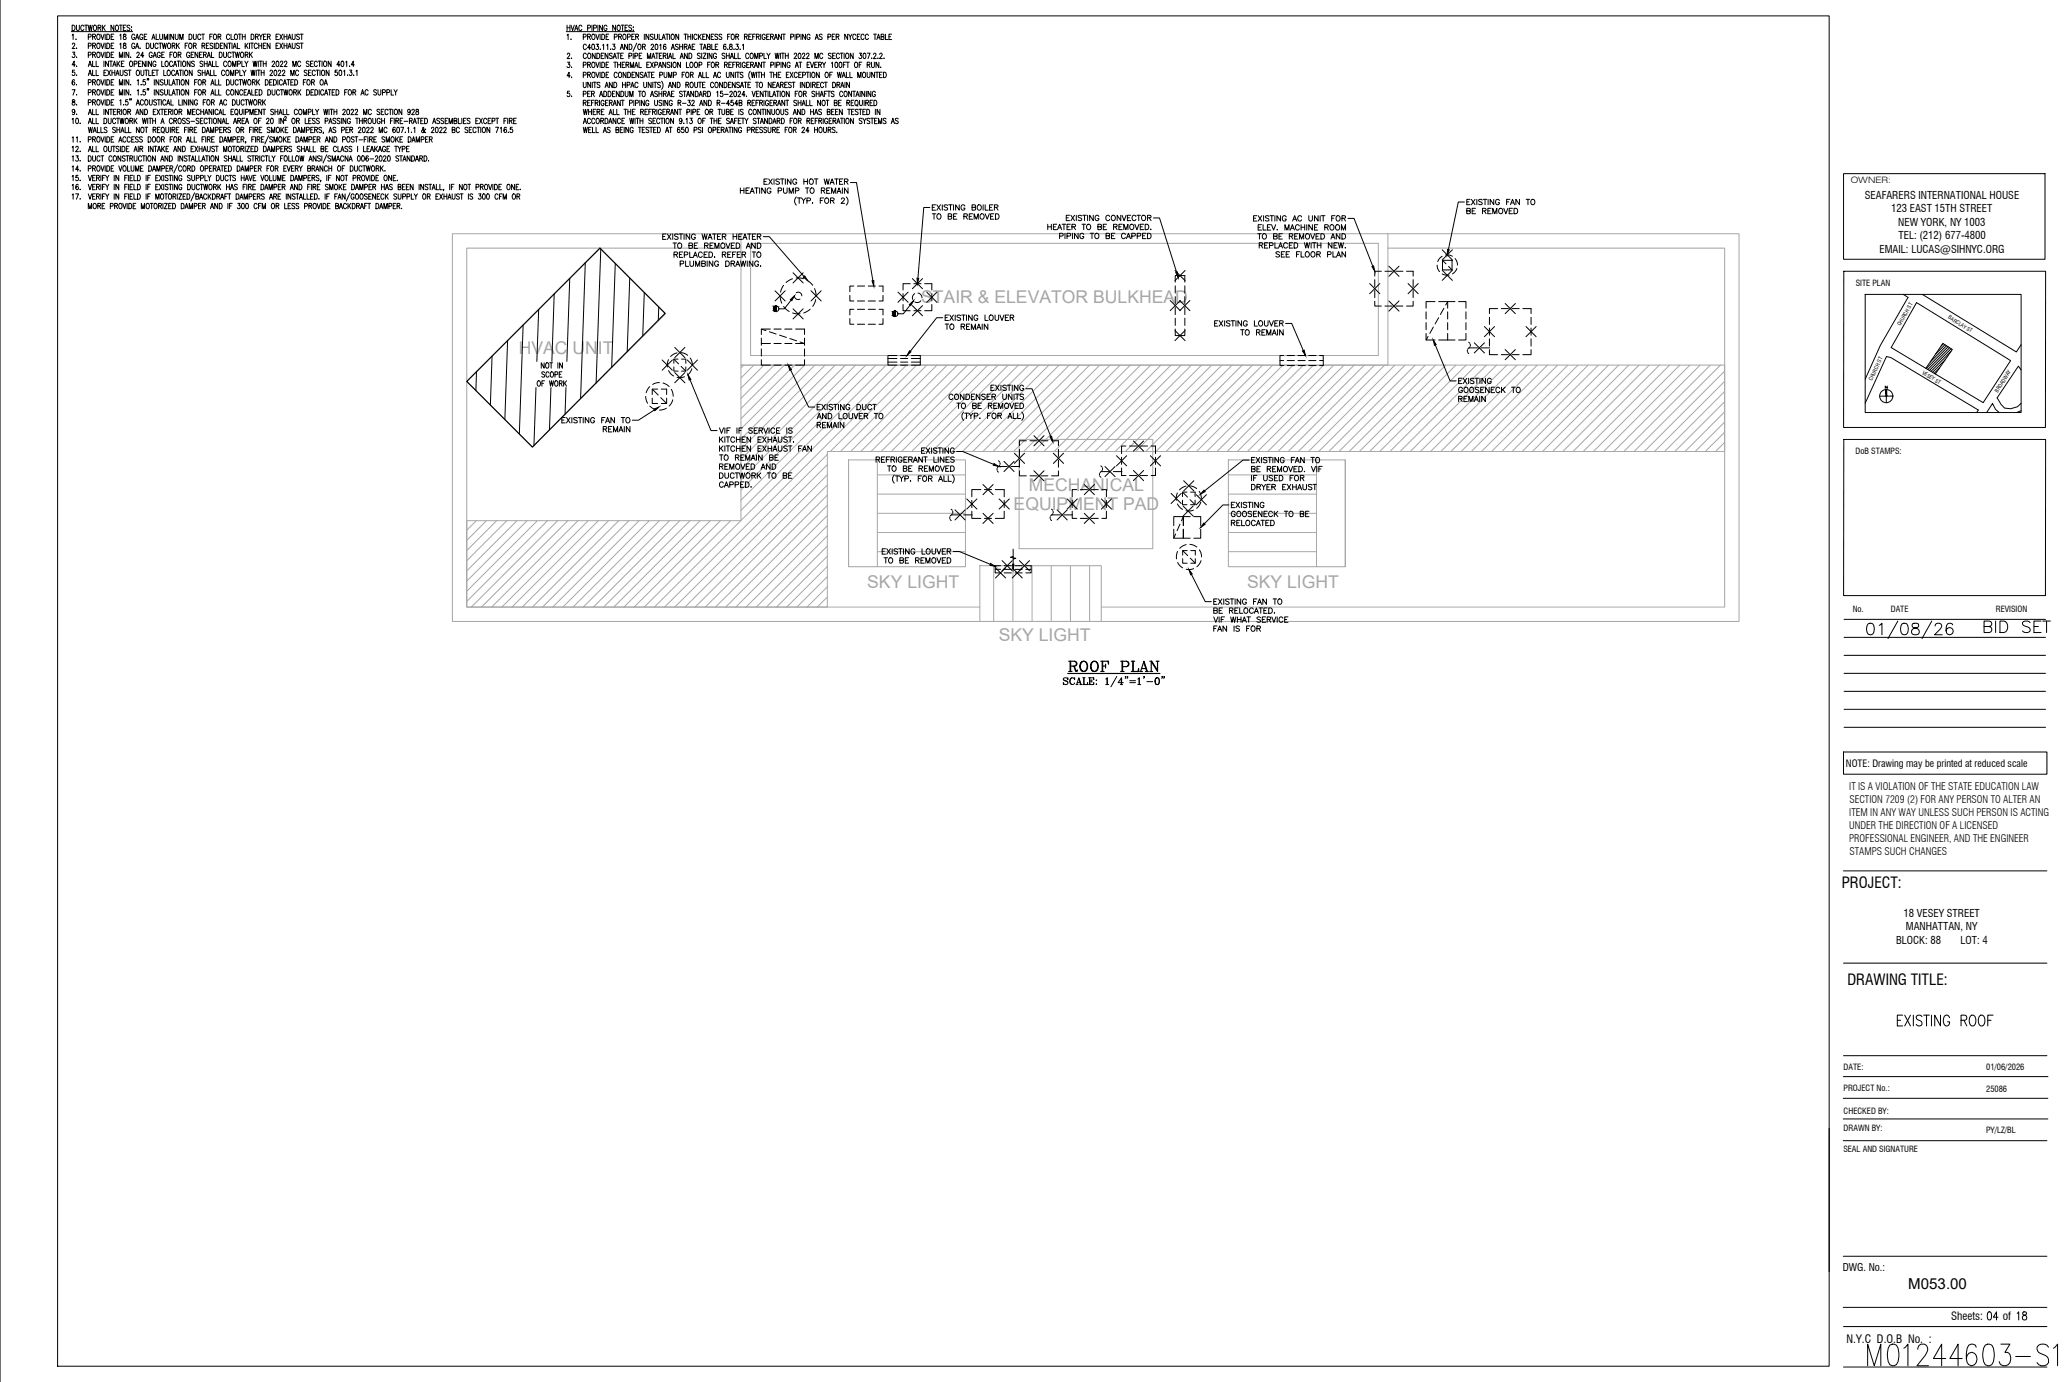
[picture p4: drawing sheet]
<svg xmlns="http://www.w3.org/2000/svg" width="914mm" height="610mm" viewBox="0 0 914 610" stroke-linecap="round" stroke-linejoin="round" font-family="sans-serif">
<defs><g id="words">
<g font-size="7.8" fill="#a6a6a6">
<text x="406.5" y="133.8">STAIR &amp; ELEVATOR BULKHEAD</text>
<text x="228.9" y="156.1">HVAC UNIT</text>
<text x="454" y="216.5">MECHANICAL</text>
<text x="447.3" y="225.1">EQUIPMENT PAD</text>
<text x="382.7" y="259.5">SKY LIGHT</text>
<text x="550.4" y="259.5">SKY LIGHT</text>
<text x="440.8" y="282.6">SKY LIGHT</text>
</g>
<g font-size="6.8">
<text x="812.8" y="391.9">PROJECT:</text>
<text x="815.3" y="434.3">DRAWING TITLE:</text>
</g>
<text font-size="6.7" x="842.2" y="568.7">M053.00</text>
<text font-size="5.1" x="814.9" y="592.4">N.Y.C D.O.B No. :</text>
<g font-size="5">
<text x="861.1" y="582.1">Sheets:</text>
<text x="883.8" y="582.1">of</text>
</g>
<g font-size="4.7">
<text x="823" y="87.6">SEAFARERS INTERNATIONAL HOUSE</text>
<text x="834.6" y="93.6">123 EAST 15TH STREET</text>
<text x="837.8" y="99.6">NEW YORK, NY 1003</text>
<text x="837.9" y="105.6">TEL: (212) 677-4800</text>
<text x="829.4" y="111.6">EMAIL: LUCAS@SIHNYC.ORG</text>
<text x="840.1" y="404.5">18 VESEY STREET</text>
<text x="841.1" y="410.4">MANHATTAN, NY</text>
<text x="836.8" y="416.4">BLOCK: 88</text>
<text x="865.2" y="416.4">LOT: 4</text>
<text x="813.2" y="560.8">DWG. No.:</text>
</g>
<g font-size="4.6">
<text x="816.1" y="348.6">IT IS A VIOLATION OF THE STATE EDUCATION LAW</text>
<text x="816.2" y="354.3">SECTION 7209 (2) FOR ANY PERSON TO ALTER AN</text>
<text x="816.1" y="360.1">ITEM IN ANY WAY UNLESS SUCH PERSON IS ACTING</text>
<text x="816.1" y="365.8">UNDER THE DIRECTION OF A LICENSED</text>
<text x="816.1" y="371.5">PROFESSIONAL ENGINEER, AND THE ENGINEER</text>
<text x="816.2" y="377.3">STAMPS SUCH CHANGES</text>
</g>
<text font-size="4.4" x="814.6" y="338.1">NOTE: Drawing may be printed at reduced scale</text>
<text font-size="3.9" x="816.8" y="80.9">OWNER:</text>
<g font-size="3.7">
<text x="819" y="126">SITE PLAN</text>
<text x="818.9" y="200.2">DoB STAMPS:</text>
<text x="817.6" y="270.2">No.</text>
<text x="834.4" y="270.2">DATE</text>
<text x="880.8" y="270.2">REVISION</text>
<text x="813.6" y="472">DATE:</text>
<text x="876.5" y="472.1">01/06/2026</text>
<text x="813.6" y="481.1">PROJECT No.:</text>
<text x="876.5" y="481.5">25086</text>
<text x="813.6" y="491.2">CHECKED BY:</text>
<text x="813.6" y="499.1">DRAWN BY:</text>
<text x="876.4" y="499.7">PY/LZ/BL</text>
<text x="813.5" y="508.2">SEAL AND SIGNATURE</text>
</g>
<g font-size="2.4">
<text x="838.7" y="144" transform="rotate(-60 838.7 144)">CHURCH ST</text>
<text x="859.6" y="140.5" transform="rotate(31 859.6 140.5)">BARCLAY ST</text>
<text x="848.1" y="164.8" transform="rotate(32 848.1 164.8)">VESEY ST</text>
<text x="826.2" y="168.1" transform="rotate(-65 826.2 168.1)">CHURCH ST</text>
<text x="881.7" y="173.3" transform="rotate(-57 881.7 173.3)">BROADWAY</text>
</g>
</g></defs>
<!-- layer: 25086_18 Vesey St_Background|A-0 Hat-251 -->
<g fill="none" stroke="#a6a6a6" stroke-width=".44">
<path d="M328.2 161.1l-1.2 1.1M332.7 161.1l-5.7 5.6M337.2 161.1l-10.2 10.1M341.7 161.1l-14.7 14.6M346.2 161.1l-19.2 19.1M350.6 161.1l-23.6 23.6M355.1 161.1l-28.1 28.1M359.6 161.1l-32.6 32.6M364.1 161.1l-37.1 37.1M368.6 161.1l-41.6 41.5M373.1 161.1l-46.1 46M377.6 161.1l-50.6 50.5"/>
<path d="M382.1 161.1l-55.1 55M386.6 161.1l-59.6 59.5M391.1 161.1l-64.1 64M395.5 161.1l-68.5 68.5M400 161.1l-106.7 106.7M404.5 161.1l-38.1 38.1M409 161.1l-38.1 38.1M413.5 161.1l-38.1 38.1M418 161.1l-38.1 38.1M422.5 161.1l-38.1 38.1M427 161.1l-38.1 38.1M431.5 161.1l-38.1 38.1"/>
<path d="M435.9 161.1l-38.1 38.1M440.5 161.1l-38.1 38.1M444.9 161.1l-38.1 38.1M449.4 161.1l-38.1 38.1M453.9 161.1l-38.1 38.1M458.4 161.1l-38.1 38.1M462.9 161.1l-38.1 38.1M467.4 161.1l-38.1 38.1M471.9 161.1l-38.1 38.1M476.4 161.1l-38.1 38.1M480.9 161.1l-38.1 38.1M485.4 161.1l-38.1 38.1"/>
<path d="M489.8 161.1l-38.1 38.1M494.3 161.1l-38.1 38.1M498.8 161.1l-38.1 38.1M503.3 161.1l-38.1 38.1M507.8 161.1l-38.1 38.1M512.3 161.1l-38.1 38.1M516.8 161.1l-38.1 38.1M521.3 161.1l-38.1 38.1M525.8 161.1l-38.1 38.1M530.2 161.1l-38.1 38.1M534.7 161.1l-38.1 38.1M539.2 161.1l-38.1 38.1"/>
<path d="M543.7 161.1l-38.1 38.1M548.2 161.1l-38.1 38.1M552.7 161.1l-38.1 38.1M557.2 161.1l-38.1 38.1M561.7 161.1l-38.1 38.1M566.2 161.1l-38.1 38.1M570.7 161.1l-38.1 38.1M575.2 161.1l-38.1 38.1M579.6 161.1l-38.1 38.1M584.1 161.1l-38.1 38.1M588.6 161.1l-38.1 38.1M593.1 161.1l-38.1 38.1"/>
<path d="M597.6 161.1l-38.1 38.1M602.1 161.1l-38.1 38.1M606.6 161.1l-38.1 38.1M611.1 161.1l-38.1 38.1M615.6 161.1l-38.1 38.1M620.1 161.1l-38.1 38.1M624.5 161.1l-38.1 38.1M629 161.1l-38.1 38.1M633.5 161.1l-38.1 38.1M638 161.1l-38.1 38.1M642.5 161.1l-38.1 38.1M647 161.1l-38.1 38.1"/>
<path d="M651.5 161.1l-38.1 38.1M656 161.1l-38.1 38.1M660.5 161.1l-38.1 38.1M665 161.1l-38.1 38.1M669.5 161.1l-38.2 38.1M673.9 161.1l-38.1 38.1M678.4 161.1l-38.1 38.1M682.9 161.1l-38.1 38.1M687.4 161.1l-38.1 38.1M691.9 161.1l-38.1 38.1M696.4 161.1l-38.1 38.1M700.9 161.1l-38.1 38.1"/>
<path d="M705.4 161.1l-38.1 38.1M709.9 161.1l-38.1 38.1M714.4 161.1l-38.1 38.1M718.8 161.1l-38.1 38.1M723.3 161.1l-38.1 38.1M727.8 161.1l-38.1 38.1M732.3 161.1l-38.1 38.1M736.8 161.1l-38.1 38.1M741.3 161.1l-38.1 38.1M745.8 161.1l-38.1 38.1M750.3 161.1l-38.1 38.1M754.8 161.1l-38.1 38.1"/>
<path d="M759.2 161.1l-38.1 38.1M761.1 163.7l-35.5 35.5M761.1 168.2l-31 31M761.1 172.7l-26.5 26.5M761.1 177.2l-22 22M761.1 181.7l-17.5 17.5M761.1 186.1l-13 13.1M761.1 190.6l-8.5 8.6M761.1 195.1l-4 4.1M365.1 200.5l-67.3 67.3M365.1 205l-62.8 62.8M365.1 209.5l-58.3 58.3"/>
<path d="M365.1 214l-53.8 53.8M365.1 218.4l-49.3 49.4M206 229.7h121v-68.6h434.1v38.1h-396v68.6h-159.1zM210.2 229.7l-4.2 4.2M214.7 229.7l-8.7 8.7M219.2 229.7l-13.2 13.2M223.6 229.7l-17.6 17.7M228.1 229.7l-22.1 22.1M232.6 229.7l-26.6 26.6M237.1 229.7l-31.1 31.1M241.6 229.7l-35.6 35.6M246.1 229.7l-38.1 38.1"/>
<path d="M250.6 229.7l-38.1 38.1M255.1 229.7l-38.1 38.1M259.6 229.7l-38.1 38.1M264.1 229.7l-38.1 38.1M268.6 229.7l-38.1 38.1M273.1 229.7l-38.1 38.1M277.5 229.7l-38.1 38.1M282 229.7l-38.1 38.1M286.5 229.7l-38.1 38.1M291 229.7l-38.1 38.1M295.5 229.7l-38.1 38.1M300 229.7l-38.1 38.1"/>
<path d="M304.5 229.7l-38.1 38.1M309 229.7l-38.1 38.1M313.5 229.7l-38.1 38.1M317.9 229.7l-38.1 38.1M322.4 229.7l-38.1 38.1M326.9 229.7l-38.1 38.1M365.1 222.9l-44.8 44.9M365.1 227.4l-40.4 40.4M365.1 231.9l-35.9 35.9M365.1 236.4l-31.4 31.4M365.1 240.9l-26.9 26.9M365.1 245.4l-22.4 22.4"/>
<path d="M365.1 249.9l-17.9 17.9M365.1 254.4l-13.4 13.4M365.1 258.8l-8.9 9M365.1 263.4l-4.4 4.4"/>
</g>
<!-- layer: 25086_18 Vesey St_Background|A-5 -->
<path d="M327 103.1h-127.4v171h567.9v-171h-155M327 109.5h-121v158.3h226.4M612.5 109.5h148.6v158.3h-275.1" fill="none" stroke="#a6a6a6" stroke-width=".44"/>
<!-- layer: 25086_18 Vesey St_Background|A-4 -->
<path d="M449.7 193.8h59v48.2h-59zM374.5 202.9h51.6v47.1h-51.6zM374.5 202.9v47.1M387.2 202.9v47.1M542.1 202.9h51.6v47.1h-51.6zM581 202.9v47.1M593.7 202.9v47.1" fill="none" stroke="#a6a6a6" stroke-width=".44"/>
<!-- layer: 25086_18 Vesey St_Background|A-7 -->
<path d="M387.2 209.5h38.9M387.2 218h38.9M542.1 209.5h38.9M542.1 218h38.9M387.2 226.4h38.9M387.2 234.9h38.9M542.1 226.4h38.9M542.1 234.9h38.9M387.2 243.4h38.9M542.1 243.4h38.9" fill="none" stroke="#a6a6a6" stroke-width=".44"/>
<!-- layer: 25086_18 Vesey St_Background|A-6 -->
<path d="M264.8 109.5l28.9 28.9-58.7 58.8-29-28.9z" fill="none" stroke="#a6a6a6" stroke-width=".44"/>
<!-- layer: 25086_18 Vesey St_Background|A-E-Walls -->
<path d="M327 103.1h285.5v58h-285.5zM331.2 107.3h277.1v49.5h-277.1zM432.4 249.5h53.6v24.6h-53.6zM438.5 249.5v24.6M447 249.5v24.6M455.5 249.5v24.6M463.9 249.5v24.6M472.4 249.5v24.6M480.9 249.5v24.6" fill="none" stroke="#a6a6a6" stroke-width=".44"/>
<!-- layer: M-EXISTING -->
<g fill="none" stroke="#000" stroke-width=".44">
<path d="M609.6 119.7h-2.9v2.1M611.2 119.7h3.2M616 119.7h3.1M620.7 119.7h2.9v2.1M634.2 116.9l.2 1.3 .9 1.6M636.5 113.1l-1.3 1-.7 1.3M636.6 114.8h4.2v4.3h-4.2zM636.6 114.8l1.5 1.6M637.9 112.5h1.7l1.3 .6M639.3 117.5l1.5 1.6M642.2 114l.8 1.7 .2 1.2M642.9 118.4l-.7 1.4-1.2 1"/>
<path d="M344.3 130.5l.7 3.3M345.8 125.9l-1.3 3M345.8 135.2l2.5 2.2M349.8 123l-2.9 1.6M349.8 138l3.3 .4M350.6 130.5a1.63 1.63 0 0 0 2.5 1.4M351.4 122.6l3.3 .4M351.4 129.1a1.63 1.63 0 0 1 2.5 1.4M356.2 123.6l2.4 2.2M357.5 136.4l-2.8 1.6M359.5 127.3l.7 3.2M360 132.1l-1.4 3"/>
<path d="M375.1 130.3v2.5h1.7M376.8 136.4h-1.7v2.5M376.8 126.2h-1.7v2.5M378.4 136.4h3.2M378.4 132.8h3.2M378.4 126.2h3.2M383.2 136.4h3.1M383.2 132.8h3.1M383.2 126.2h3.1M387.9 126.2h1.8v2.5M387.9 136.4h1.8v2.5M389.7 130.3v2.5h-1.8"/>
<path d="M398.5 134.3v2.8h3.2M398.5 129.5v3.2M401.7 125.1h-3.2v2.8M403.3 137.1h3.2M403.3 125.1h3.2M403.7 129.5a2.13 2.13 0 0 0-.9 2.6M405.1 129.3a2.11 2.11 0 0 1 1.8 2M406.4 132.7a2.16 2.16 0 0 1-2.7 .5M408.1 125.1h3.1v2.8M411.2 134.3v2.8h-3.1M411.2 129.5v3.2M518.6 124.5v-2.9h4.3v2.9"/>
<path d="M518.6 126.1v3.1M518.6 130.8v3.2M518.6 135.6v3.2M522.9 126.1v3.1M522.9 130.8v3.2M522.9 135.6v3.2M606.7 132.9v2.1h2.9M606.7 123.4v3.1M606.7 128.1v3.2M611.2 135h3.2M616 135h3.1M623.6 132.9v2.1h-2.9"/>
<path d="M623.6 123.4v3.1M623.6 128.1v3.2M629.3 137.5v3.2M633.3 133h-4v3M634.9 133h4v3M636.5 120.8l1.3 .5h1.7M637.2 136l-1.5 2.7M638.9 137.5v3.2M642.1 133h-3.2l-.9 1.6M643.7 133h3.2v3M646.9 137.5v3.2M657.3 139.9v3.2"/>
<path d="M660.9 136.1h-3.6v2.2M662.5 136.1h3.2M667.3 136.1h3.2M672 136.1h3.7v2.2M675.7 139.9v3.2M295 158.6l-.4 1.4v1.9M297.4 158.4l2.1 2.1M298.8 155.7l-1.6 .6-1.2 1M299.2 158.4h-1.8v1.9M300.4 155.5l1.5 .3 1.6 .9M300.8 158.4h1.9v1.9M304.6 157.9l.6 1.1 .4 2.1"/>
<path d="M336 158.7v2.4h4M336 149.1v3.2M336 153.9v3.2M336 151.5h4M336 145.2l2 .6M339.5 146.3l3 1M340 145.2h-4v2.4M341.6 145.2h3.1M341.6 151.5h3.1M344 147.8l3 1M346.3 145.2h3.2M346.3 151.5h3.2"/>
<path d="M348.6 149.3l3 1M351.1 145.2h3.9v2.4M353.1 150.9l1.9 .6h-3.9M355 158.7v2.4h-3.9M355 149.1v3.2M355 153.9v3.2M375.1 140.5v2.5h1.7M378.4 143h3.2M383.2 143h3.1M389.7 140.5v2.5h-1.8M391.9 158.1h3.9M391.9 159.7h3.9"/>
<path d="M395.8 156.8h-3.9v4.3h3.9M397.4 156.8h3.2M397.4 158.1h3.2M397.4 159.7h3.2M402.2 156.8h3.9v4.3h-3.9M402.2 158.1h3.9M402.2 159.7h3.9M518.6 145.1v2.9h4.3v-2.9M518.6 140.4v3.1M522.9 140.4v3.1M564.8 159h1.7M566.5 156.8h-1.6v4.4h1.6"/>
<path d="M568 156.8h3.2M568 159h3.2M572.8 156.8h3.2M572.8 159h3.2M577.6 156.8h3.1M577.6 159h3.1M582.3 156.8h1.6l.1 4.4h-1.6M582.3 159h1.7M629.3 147.1v2.9h4M629.3 142.3v3.2M630.2 148.4l-.9 1.6M632.5 144.3l-1.5 2.7"/>
<path d="M634.9 150h7.2M634.9 140.1l-1.6 2.8M638.9 142.3v3.2M638.9 147.1v2.9M646.9 147.1v2.9h-3.2M646.9 142.3v3.2M647.6 154.3v.8M647.7 155.5l.5 .5M648.1 150.9l.6 .5M648.7 152.9l-.4 .6M648.8 151.8l.1 .8M652.1 153.5h-3.8l-.5 .5"/>
<path d="M653.7 153.5h3.8M657.3 154.2v2.2h3.6M657.3 144.7v3.2M657.3 149.5v3.1M662.5 156.4h3.2M667.3 156.4h3.2M675.7 154.2v2.2h-3.7M675.7 144.7v3.2M675.7 149.5v3.1M284.9 174.8l.9 3.1M286.7 170.5l-1.5 2.7M286.7 179.1l1.3 1 1.5 .6"/>
<path d="M287.8 175.6v2.4h2.4M287.8 171.6l2.7 2.7M290.2 171.6h-2.4v2.4M291 168.8l-1.7 .2-1.3 .6M291.6 175.4l2.6 2.6M291.8 171.6h2.4v2.4M292.6 169l2.7 1.5M294.2 175.6v2.4h-2.4M295 163.5l1.2 1.5 1.1 .9M296.3 171.8l.6 1.6 .2 1.4M296.9 176.4l-1.6 2.7M297.4 161.9v1.8h1.8"/>
<path d="M300.6 161.6l2.1 2.1M302.1 166.2l-1.6 .4-1.7-.1M302.7 161.9v1.8h-1.9M305.3 162.7l-.8 1.6-1 1.1M341.6 161.1h3.1M346.3 161.1h3.2M397.4 161.1h3.2M568.1 161.2h3.2M572.9 161.2h3.1M577.6 161.2h3.2M294.1 180.1l-3.1 .8M449.9 198.2v3.2"/>
<path d="M452.9 194.4h-3v2.2M454.5 194.4h3.2M459.3 194.4h3.2M464.1 194.4h3v2.2M467.1 198.2v3.2M496.9 196.7h-1.9v3.4M498.5 196.7h3.2M503.2 196.7h3.2M508 196.7h1.9v3.4M432.9 216h-4v3.1M434.4 216h3.2M439.2 216h4v3.1"/>
<path d="M440.1 206.6l-.1 .8M440.2 207.8l.4 .5M440.6 203.2l.5 .5M441.2 205.2l-.5 .6M441.3 204.1v.8M444.5 205.8h-3.8l-.5 .4M446.1 205.8h3.8M449.9 207.7v2.2h3M449.9 202.9v3.2M454.5 209.9h3.2M459.3 209.9h3.2M467.1 207.7v2.2h-3"/>
<path d="M467.1 202.9v3.2M475.2 216h-2v3.1M476.8 216h3.1M481.5 216h3.2M485.3 208.9l-.1 .8M485.4 210l.5 .5M485.8 205.5l.5 .5M486.3 216h2v3.1M486.4 207.5l-.5 .5M486.5 206.4v.7M489.8 208h-3.9l-.4 .5M491.3 208h3.8"/>
<path d="M495 206.4v3.4h1.9M495 201.7v3.2M498.5 209.8h3.2M503.2 209.8h3.2M509.9 206.4v3.4h-1.9M509.9 201.7v3.2M519.6 217.5l-.4 1.3-.1 1.9M521.8 217.1l2.3 2.2M523.4 214.4l-1.6 .6-1.2 1.1M523.8 217.1h-2v2M525 214.3l1.5 .3 1.6 .9M525.4 217.1h2v2"/>
<path d="M529.2 216.7l.6 1.1 .4 2.1M419.2 228v.7M419.3 229.1l.5 .5M419.7 224.6l.5 .5M420.3 226.6l-.4 .5M420.4 225.4l.1 .8M423.7 227.1h-3.8l-.5 .5M425.2 227.1h3.8M428.9 225.5v3.2h4M428.9 220.7v3.2M434.4 228.7h3.2M443.2 225.5v3.2h-4"/>
<path d="M443.2 220.7v3.2M463.5 228v.7M463.6 229.1l.5 .5M464 224.6l.5 .5M464.6 226.6l-.4 .5M464.7 225.4l.1 .8M468 227.1h-3.8l-.5 .5M469.6 227.1h3.8M473.2 225.5v3.2h2M473.2 220.7v3.2M476.8 228.7h3.1M481.5 228.7h3.2"/>
<path d="M488.3 225.5v3.2h-2M488.3 220.7v3.2M518 233.4v4h4.2v-4v4h3.1M518.8 235.6l-.8 1.8M519.6 222.3l1.1 1.6 1.2 .8M520.7 231.2l-1.2 2.9M521.8 220.6v2h2M522.2 227.9h-4.2v4M522.2 227.9v4v-4h3.1M522.2 227.9l-.8 1.8M525.2 220.4l2.2 2.2M526.7 225l-1.6 .4-1.7-.1"/>
<path d="M526.9 227.9h3v4M527.4 220.6v2h-2M529.9 233.4v4h-3M529.9 221.5l-.7 1.6-1.1 1.1M439.2 251.1h2.4M441.6 249.5h-2.4v3.2h2.4M443.2 252.7h3.1M443.2 249.5h3.1M443.2 251.1h3.1M447.9 252.7h3.2M447.9 249.5h3.2M447.9 251.1l3.2 .1"/>
<path d="M452.7 249.5h2.4v3.2h-2.4M452.7 251.2h2.4M519.7 243.2l-.5 1.4v1.9M519.7 248.1l1.1 1.6 1.1 .8M521.9 246.4v2h2M521.9 242.9l2.3 2.2M523.5 240.2l-1.6 .6-1.3 1.1M523.9 242.9h-2v2M525.1 240.1l1.5 .3 1.6 .9M525.3 246.2l2.2 2.2M525.5 242.9h2v2M526.8 250.8l-1.6 .4-1.7-.1"/>
<path d="M527.5 246.4v2h-2M529.3 242.5l.6 1.1 .4 2.1M530 247.3l-.7 1.6-1.1 1.1"/>
</g>
<!-- layer: M-TEXT -->
<g fill="none" stroke="#000" stroke-width=".44">
<path d="M31.5 13.9h27M31.8 11.1a1.2 1.2 0 0 1 1.3 1.2 1.2 1.2 0 0 1-1.3 1.2zM31.8 15.5l.5-.4v2.3M31.9 19.6l.4-.6 .7 .5-1.2 1.9h1.3M33.5 17.2h.1M33.7 11.1v1.7l.6 .7 .6-.4 .1-2M37 11.7a.7 .7 0 0 0-.9-.6 .7 .7 0 0 0-.5 .9v.6a.7 .7 0 0 0 .5 .9 .7 .7 0 0 0 .9-.6M37.4 11.1h1.2M38 11.1v2.4M38.9 11.1l.5 2.4 .4-2.4 .5 2.4 .4-2.4M39 16.3l1.1-.1v-1l-1.1-.1v2.3M40.9 16.2l1.1-.1v-.9l-1.1-.1v2.3"/>
<path d="M41.5 16.2l.6 1.2M41.5 11.2l.2-.1a1.23 1.23 0 0 1 1 1.2 1.23 1.23 0 0 1-1 1.2 1.58 1.58 0 0 1-.2-2.3zM43.1 15.2l.1-.1a1.14 1.14 0 0 1 1 1.2 1.14 1.14 0 0 1-1.1 1l-.4-.8zM43.1 19.2l.1-.2a1.15 1.15 0 0 1 1 1.3 1.15 1.15 0 0 1-1.1 1l-.4-.8zM43.3 12.2l1-.1 .2-.8-1.2-.2v2.4M43.9 12.2l.6 1.3M44.5 15.1l.7 2.3 .8-2.3M44.5 19l.7 2.4 .8-2.4M45.2 11.1v2.4M45.6 12.1l.8 1.4M46.4 15.1v2.3M46.4 19v2.4"/>
<path d="M46.4 11.1l-1.2 1.6M47.1 15.1a1.19 1.19 0 0 1 1.3 1.2 1.19 1.19 0 0 1-1.3 1.1zM47.1 19a1.2 1.2 0 0 1 1.3 1.2 1.2 1.2 0 0 1-1.3 1.2zM49 16.2h.8M50.2 15.1h-1.2v2.3h1.2M50.2 19h-1.2v2.4h1.2M50.2 11.1v2.4l-1.2-2.4v2.4M51.2 11.2l.2-.1a1.23 1.23 0 0 1 1 1.2 1.23 1.23 0 0 1-1 1.2 1.58 1.58 0 0 1-.2-2.3zM52.7 11.1h1.3M52.9 15.5l.4-.4v2.3M52.9 19.5l.4-.5v2.4M53.3 11.1v2.4"/>
<path d="M54.4 12.2h.7M54.6 15.2v.7a.87 .87 0 0 1 1 .5 .87 .87 0 0 1-.4 1 .75 .75 0 0 1-.9-.7 .75 .75 0 0 1 1-.7l.2-.8zM54.6 19.2v.6a.82 .82 0 0 1 1.1 .7 .82 .82 0 0 1-.9 .9 .86 .86 0 0 1-.3-1.1 .86 .86 0 0 1 1-.5v-.6zM55.6 11.1h-1.2v2.4h1.2M57.3 11.4l-.4-.3-.9 .3 .2 .6 1.1 .8-.4 .7-.9-.4M58.1 11.9v.2zM58.1 13.3v.2zM59.5 15.6a.7 .7 0 0 0-.9-.5 .7 .7 0 0 0-.5 .9v.5a.71 .71 0 0 0 .7 1 .71 .71 0 0 0 .7-1h-.5M59.5 19.6a.7 .7 0 0 0-.9-.6 .7 .7 0 0 0-.5 .9v.6a.71 .71 0 0 0 .7 .9 .71 .71 0 0 0 .7-.9h-.5M59.8 17.4l.8-2.3 .7 2.3M60.1 16.7h.9M63 15.6a.7 .7 0 0 0-.8-.5 .7 .7 0 0 0-.5 .9v.5a.71 .71 0 0 0 .6 1 .71 .71 0 0 0 .7-1h-.4"/>
<path d="M63.6 16.2h.8M64.6 19a1.2 1.2 0 0 1 1.3 1.2 1.2 1.2 0 0 1-1.3 1.2zM64.8 15.1h-1.2v2.3h1.2M66.5 19v1.7l.5 .7 .6-.3 .1-2.1M67 17.4l.7-2.3 .8 2.3M67.3 16.7h.9M68.9 15.1v2.3h1.1M69.7 19.6a.7 .7 0 0 0-.8-.6 .7 .7 0 0 0-.5 .9v.6a.7 .7 0 0 0 .5 .9 .7 .7 0 0 0 .8-.6M70.1 19h1.3M70.5 15.1v1.7l.5 .6 .5-.1 .2-.5v-1.7M70.7 19v2.4M71.6 19l.5 2.4 .4-2.4 .5 2.4 .4-2.4"/>
<path d="M72.5 17.4v-2.3l.7 2.3 .7-2.3v2.3M74.3 19.2l.1-.2a1.15 1.15 0 0 1 1 1.2 1.15 1.15 0 0 1-1.1 1.1l-.4-.8zM74.6 15.1v2.3M76.6 15.1v2.3l-1.2-2.3v2.3M77.3 15.1v1.7l.6 .6 .6-.3 .1-2M77.9 19v2.4M79.2 19l-1.3 1.6M79.4 17.4v-2.3l.7 2.3 .7-2.3v2.3M82.9 19h-1.2v2.4M83.4 15.1a1.19 1.19 0 0 1 1.3 1.2 1.19 1.19 0 0 1-1.3 1.1zM83.6 19.2l.2-.2a1.15 1.15 0 0 1 1 1.3 1.15 1.15 0 0 1-1.2 1l-.4-.8zM85.3 15.1v1.7l.6 .6 .4-.1 .3-.5v-1.7"/>
<path d="M88.6 15.6a.7 .7 0 0 0-.9-.5 .7 .7 0 0 0-.5 .9v.5a.7 .7 0 0 0 .5 .9 .7 .7 0 0 0 .9-.5M89 15.1h1.2M89.6 15.1v2.3M92.2 19h-1.1v2.4h1.1M92.6 16.2h.7M93.8 15.1h-1.2v2.3M94 19.4l-.5-.4-.8 .4 .2 .5 1.1 .8-.5 .7-.8-.3M94.5 15.2l.2-.1a1.14 1.14 0 0 1 .9 1.2 1.14 1.14 0 0 1-1.1 1l-.4-.8zM94.6 19v2.4M95.3 19a1.2 1.2 0 0 1 1.3 1.2 1.2 1.2 0 0 1-1.3 1.2zM96.2 16.2l1.1-.1v-.9l-1.1-.1v2.3M96.9 16.2l.6 1.2"/>
<path d="M98.4 19h-1.2v2.4h1.2M100.2 19v2.4l-1.3-2.4v2.4M100.7 19h1.2M101.3 15.6a.7 .7 0 0 0-.9-.5 .7 .7 0 0 0-.5 .9v.5a.7 .7 0 0 0 .5 .9 .7 .7 0 0 0 .9-.5M101.3 19v2.4M101.9 15.1v2.3h1.1M102.4 19v2.4M103.8 15.2l.1-.1a1.14 1.14 0 0 1 1 1.2 1.14 1.14 0 0 1-1.1 1l-.4-.8zM104.8 19v2.4h1M105.2 15.1h1.3M105.8 15.1v2.3M106.9 16.2h1.3"/>
<path d="M106.9 15.1v2.3M108.2 15.1v2.3M108.2 19v2.4M109.5 19l-1.3 1.6M110.1 19v2.4M110.6 19h1.2M110.8 15.1a1.19 1.19 0 0 1 1.3 1.2 1.19 1.19 0 0 1-1.3 1.1zM111.2 19v2.4M112.7 16.2l1.1-.1v-.9l-1.1-.1v2.3M113.4 16.2l.6 1.2M113.6 19.6a.71 .71 0 0 0-.9-.6 .71 .71 0 0 0-.5 .9v.6a.71 .71 0 0 0 .5 .9 .71 .71 0 0 0 .9-.6M114.2 19v2.4"/>
<path d="M114.4 15.1l.7 1.1v1.2M115.5 19v2.4M115.8 15.1l-.7 1.1M116.3 16.2h.7M117.4 19h-1.2v2.4h1.2M117.5 15.1h-1.2v2.3h1.2M118 16.2l1.1-.1v-.9l-1.1-.1v2.3M118.6 16.2l.7 1.2M119.2 19v2.4l-1.3-2.4v2.4M121.8 16.2h.7M123 15.1h-1.2v2.3h1.2M123 19h-1.2v2.4h1.2"/>
<path d="M123.4 15.1l1.3 2.3M123.4 19l1.3 2.4M124.7 15.1l-1.3 2.3M124.7 19l-1.3 2.4M125.3 16.2h1.3M125.3 15.1v2.3M125.3 19v2.4M126.6 15.1v2.3M126.6 19v2.4M127.1 17.4l.7-2.3 .7 2.3M127.3 16.7h.9M129 15.1v1.7l.5 .6 .7-.3v-2"/>
<path d="M129 19v1.7l.5 .7 .7-.3v-2.1M132.1 15.4l-.4-.3-.8 .3 .2 .6 1 .5-.1 .8-.7 .1-.4-.3M132.1 19.4l-.4-.4-.8 .4 .2 .5 1 .6-.1 .8-.7 .1-.4-.3M132.5 15.1h1.3M132.5 19h1.3M133.1 15.1v2.3M133.1 19v2.4M249.9 13.9h30M250.3 15.5l.4-.4v2.3M250.3 12.2h1.2M250.3 11.1v2.4M251.5 11.1v2.4"/>
<path d="M252 17.2h.1M252 11.1l.7 2.4 .7-2.4M253.6 13.5l.7-2.4 .8 2.4M253.9 12.7h.9M256.8 11.7a.7 .7 0 0 0-.9-.6 .7 .7 0 0 0-.5 .9v.6a.7 .7 0 0 0 .5 .9 .7 .7 0 0 0 .9-.6M257.4 16.3l1.2-.2-.1-.9-1.1-.1v2.3M259.3 16.2l1.1-.1v-.9l-1.1-.1v2.3M259.3 12.3l1.1-.1 .1-.9-1.2-.2v2.4M259.9 16.2l.7 1.2M261.2 11.1v2.4M261.4 19.6l.3-.1a1.31 1.31 0 0 1 .7 1.2 1.31 1.31 0 0 1-.7 1.2l-.6-1.1zM261.5 15.2l.2-.1a1.14 1.14 0 0 1 .9 1.2 1.14 1.14 0 0 1-1.1 1l-.4-.8z"/>
<path d="M262 12.3l1.1-.1v-1l-1.1-.1v2.4M262.9 15.1l.8 2.3 .7-2.3M263.1 19.5h1l-.5 .9a.7 .7 0 0 1 .6 1.1 .7 .7 0 0 1-1.3-.1M263.9 11.1v2.4M264.8 15.1v2.3M265.6 15.1a1.19 1.19 0 0 1 1.3 1.2 1.19 1.19 0 0 1-1.3 1.1zM265.9 11.1v2.4l-1.3-2.4v2.4M265.9 19.9l.5-.4v2.4M267.5 16.2h.7M267.7 19.9l.5-.4v2.4M267.9 11.7a.7 .7 0 0 0-.9-.6 .7 .7 0 0 0-.5 .9v.6a.71 .71 0 0 0 .7 .9 .71 .71 0 0 0 .7-.9h-.5M268.6 15.1h-1.1v2.3h1.1"/>
<path d="M270.4 19.5h1l-.6 .9a.7 .7 0 0 1 .6 1.1 .7 .7 0 0 1-1.2-.1M271.1 16.3l1.2-.2-.1-.9-1.1-.1v2.3M271.7 11.1v2.4l-1.3-2.4v2.4M272.7 11.2l.2-.1a1.24 1.24 0 0 1 .9 1.2 1.24 1.24 0 0 1-.9 1.2 1.58 1.58 0 0 1-.2-2.3zM273 16.2l1.1-.1v-.9l-1.1-.1v2.3M273.6 16.2l.7 1.2M274.1 11.1h1.3M274.8 11.1v2.4M275.2 15.2l.2-.1a1.22 1.22 0 0 1 .9 1.2 1.22 1.22 0 0 1-.9 1.1 1.6 1.6 0 0 1-.2-2.2zM275.8 12.2h.8M276.9 16.3l1.1-.1v-1l-1.1-.1v2.3M276.9 19.5v2.4l-1.3-2.4v2.4"/>
<path d="M277 11.1h-1.2v2.4h1.2M277.6 19.5a1.19 1.19 0 0 1 1.3 1.2 1.19 1.19 0 0 1-1.3 1.2zM278.7 11.4l-.4-.3-.8 .3 .1 .5 1.1 .9-.4 .7-.8-.4M278.8 16.2h.7M279.5 11.9v.2zM279.5 13.3v.2zM280 15.1h-1.2v2.3h1.2M280.5 16.2l1.1-.1v-.9l-1.1-.1v2.3M281 19l-1.6 3.7M281.2 16.2l.6 1.2M281.8 19.6l.2-.1a1.22 1.22 0 0 1 .9 1.2 1.22 1.22 0 0 1-.9 1.2 1.6 1.6 0 0 1-.2-2.3zM284.4 15.1v2.3"/>
<path d="M286.3 15.1v2.3l-1.2-2.3v2.3M288.2 15.4l-.4-.3-.8 .3 .2 .6 1 .5-.1 .8-.7 .1-.4-.3M288.9 15.1v1.7l.5 .6 .7-.3 .1-2M289.3 19.6l.3-.1a1.31 1.31 0 0 1 .8 1.2 1.31 1.31 0 0 1-.8 1.2l-.5-1.1zM290.9 15.1v2.3h1.1M291.1 19.9l.5-.4v2.4M292.1 17.4l.8-2.3 .7 2.3M292.4 16.7h.9M293.8 15.1h1.3M293.9 19.8l-.1-.2a1.17 1.17 0 0 0-1.2 .9 1.17 1.17 0 0 0 .7 1.4 .65 .65 0 0 0 .6-.9 .65 .65 0 0 0-1-.3l-.1 .4M294.4 15.1v2.3M295.5 15.1v2.3"/>
<path d="M296.5 15.2l.2-.1a1.14 1.14 0 0 1 .9 1.2 1.14 1.14 0 0 1-1.1 1l-.4-.8zM299.3 19.8l-.4-.3-.9 .3 .2 .6 1.1 .8-.4 .7-.9-.4M299.5 15.1v2.3l-1.3-2.3v2.3M300 19.5v2.4M301.2 19.5v2.4M301.9 15.1h1.2M302.5 15.1v2.3M303.6 16.2h1.2M303.6 15.1v2.3M304.8 15.1v2.3M305.6 15.1v2.3M306.7 19.5h-1.2v2.4h1.2"/>
<path d="M307.6 15.6a.7 .7 0 0 0-.9-.5 .7 .7 0 0 0-.5 .9v.5a.7 .7 0 0 0 .5 .9 .7 .7 0 0 0 .9-.5M308.2 15.1v2.3M308.7 16.1l.8 1.3M308.8 19.5h1.3M309.5 15.1l-1.3 1.6M309.5 19.5v2.4M310.1 16.2h.7M311.3 15.1h-1.2v2.3h1.2M313.1 15.1v2.3l-1.3-2.3v2.3M313.8 16.2h.8M314.1 19.5v2.4h1.1M315 15.1h-1.2v2.3h1.2"/>
<path d="M316.7 15.4l-.4-.3-.8 .3 .2 .6 1 .8-.4 .6-.8-.3M316.8 19.5h-1.1v2.4h1.1M318.6 15.4l-.5-.3-.6 .1-.1 .7 1 .5 .2 .7-.5 .3-.8-.3M320.4 19.8l-.4-.3a1.36 1.36 0 0 0-.1 2.4 .67 .67 0 0 0 .6-1 .67 .67 0 0 0-1.1-.2l-.1 .4M321.1 16.2h.7M322.1 19.6v.7a.87 .87 0 0 1 1 .5 .87 .87 0 0 1-.4 1.1 .75 .75 0 0 1-.9-.8 .75 .75 0 0 1 1-.7l.2-.8zM322.3 15.1h-1.2v2.3M323 15.2l.2-.1a1.14 1.14 0 0 1 .9 1.2 1.14 1.14 0 0 1-1.1 1l-.4-.8zM324.7 16.2l1.1-.1v-.9l-1.1-.1v2.3M324.8 19.5h1l-.5 .9a.7 .7 0 0 1 .6 1.1 .7 .7 0 0 1-1.3-.1M325.4 16.2l.6 1.2M327.6 19.9l.5-.4v2.4"/>
<path d="M328.5 16.2l1.1-.1v-.9l-1.1-.1v2.3M329.2 16.2l.6 1.2M330.4 16.2h.8M331.6 15.1h-1.2v2.3h1.2M332.2 16.2h.7M333.3 15.1h-1.1v2.3M333.8 16.2l1.1-.1v-.9l-1.1-.1v2.3M334.4 16.2l.7 1.2M335.7 15.1v2.3M337.7 15.6a.7 .7 0 0 0-.9-.5 .7 .7 0 0 0-.5 .9v.5a.71 .71 0 0 0 .7 1 .71 .71 0 0 0 .7-1h-.5M338.3 16.2h.7M339.5 15.1h-1.2v2.3h1.2"/>
<path d="M340 16.2l1.1-.1v-.9l-1.1-.1v2.3M340.7 16.2l.6 1.2M341.7 17.4l.7-2.3 .7 2.3M341.9 16.7h1M344.9 15.1v2.3l-1.3-2.3v2.3M345.3 15.1h1.3M345.9 15.1v2.3M349 16.3l1-.1v-1l-1-.1v2.3M350.9 15.1v2.3M351.6 16.3l1.2-.2-.1-.9-1.1-.1v2.3M353.5 15.1v2.3M355.5 15.1v2.3l-1.3-2.3v2.3"/>
<path d="M357.5 15.6a.7 .7 0 0 0-.9-.5 .7 .7 0 0 0-.5 .9v.5a.71 .71 0 0 0 .7 1 .71 .71 0 0 0 .7-1h-.5M359.7 17.4l.8-2.3 .7 2.3M360 16.7h.9M362.8 15.4l-.4-.3-.9 .3 .2 .6 1 .5-.1 .8-.6 .1-.5-.3M365.4 16.3l1.1-.1v-1l-1.1-.1v2.3M367.3 16.2h.7M368.4 15.1h-1.1v2.3h1.1M369 16.2l1.1-.1v-.9l-1.1-.1v2.3M369.6 16.2l.7 1.2M374.1 15.1v2.3l-1.3-2.3v2.3M374.5 15.1l.7 1.1v1.2M376 15.1l-.8 1.1"/>
<path d="M377.7 15.6a.7 .7 0 0 0-.9-.5 .7 .7 0 0 0-.5 .9v.5a.7 .7 0 0 0 .5 .9 .7 .7 0 0 0 .9-.5M378.3 16.2h.8M379.5 15.1h-1.2v2.3h1.2M381.3 15.6a.71 .71 0 0 0-.8-.5 .71 .71 0 0 0-.5 .9v.5a.71 .71 0 0 0 .5 .9 .71 .71 0 0 0 .8-.5M383.2 15.6a.71 .71 0 0 0-.8-.5 .71 .71 0 0 0-.5 .9v.5a.71 .71 0 0 0 .5 .9 .71 .71 0 0 0 .8-.5M385.5 15.1h1.3M386.1 15.1v2.3M386.9 17.4l.8-2.3 .7 2.3M387.2 16.7h.9M388.9 16.2l1.1-.1v-.9l-1.1-.1v2.3l1.1-.2 .1-.5-.4-.5M390.8 15.1v2.3h1.1M392.3 16.2h.7"/>
<path d="M393.5 15.1h-1.2v2.3h1.2M31.8 39.6h1.3l-.9 2.4M32 23h1l-.5 .9a.7 .7 0 0 1 .6 1.1 .7 .7 0 0 1-1.3-.1M32.9 30.9h-.9l-.1 1.1a.71 .71 0 0 1 1 0 .71 .71 0 0 1 0 1 .71 .71 0 0 1-1.1-.1M32.9 35.5l-.3-.4a1.38 1.38 0 0 0-.1 2.4 .68 .68 0 0 0 .5-.9 .68 .68 0 0 0-1.1-.2l-.1 .3M33.2 28.6h-1.4l.9-1.6v2.4M33.7 37.3v.2zM33.8 21.2v.2zM33.8 25.2h.1M33.8 29.1v.3zM33.8 33.1v.2zM39 20.3l1.1-.1v-1l-1.1-.2v2.4"/>
<path d="M39 24.3l1.1-.1v-1.1l-1.1-.1v2.4M39 29.4l.7-2.4 .7 2.4M39 33.3l.7-2.4 .7 2.4M39 36.4l1.1-.1v-1l-1.1-.2v2.4M39.2 28.6h1M39.2 32.5h1M40.9 20.2l1.1-.1v-.9l-1.1-.2v2.4M40.9 24.2l1.1-.2v-.9l-1.1-.1v2.4M40.9 27v2.4h1.1M40.9 30.9v2.4h1.1M40.9 36.3l1.1-.1v-.9l-1.1-.2v2.4M41.5 20.2l.6 1.2"/>
<path d="M41.5 24.2l.6 1.2M41.5 36.3l.6 1.2M42.4 27v2.4h1.1M42.4 30.9v2.4h1.1M43.1 23.1l.1-.1a1.14 1.14 0 0 1 1 1.2 1.14 1.14 0 0 1-1.1 1.1l-.4-.8zM43.1 35.3l.1-.2a1.23 1.23 0 0 1 1 1.2 1.23 1.23 0 0 1-1 1.2 1.58 1.58 0 0 1-.1-2.2zM43.1 39.7l.1-.1a1.23 1.23 0 0 1 1 1.2 1.23 1.23 0 0 1-1 1.2 1.58 1.58 0 0 1-.1-2.3zM44.5 23l.7 2.4 .8-2.4M44.5 35.1l.7 2.4 .8-2.4M44.5 39.6l.7 2.4 .8-2.4M45.9 27v2.4M45.9 32.1h.7"/>
<path d="M46.4 23v2.4M46.4 35.1v2.4M46.4 39.6v2.4M47.1 30.9h-1.2v2.4h1.2M47.1 23a1.19 1.19 0 0 1 1.3 1.2 1.19 1.19 0 0 1-1.3 1.2zM47.1 35.1a1.2 1.2 0 0 1 1.3 1.2 1.2 1.2 0 0 1-1.3 1.2zM47.1 39.6a1.2 1.2 0 0 1 1.3 1.2 1.2 1.2 0 0 1-1.3 1.2zM47.5 30.9l1.3 2.4M47.9 27v2.4l-1.3-2.4v2.4M48.3 27h1.3M48.8 30.9l-1.3 2.4M49 27v2.4"/>
<path d="M49 20.2h.8M49 24.2h.8M49 36.3h.8M49.4 32.1h1.3M49.4 30.9v2.4M49.8 29.4l.7-2.4 .7 2.4M50 28.6h.9M50.2 23h-1.2v2.4h1.2M50.2 35.1h-1.2v2.4h1.2M50.2 39.6h-1.2v2.4h1.2M50.7 30.9v2.4M51.1 33.3l.8-2.4 .7 2.4"/>
<path d="M51.4 32.5h.9M51.7 27v2.4M52.1 28l.8 1.4M52.7 25.4v-2.4l.7 2.4 .7-2.4v2.4M52.7 37.5v-2.4l.7 2.4 .7-2.4v2.4M52.9 27l-1.2 1.6M53 30.9v1.7l.6 .7 .6-.3 .1-2.1M53.6 28.1h.7M54.8 27h-1.2v2.4h1.2M54.8 23v2.4M54.8 35.1v2.4M54.8 39.6v2.4"/>
<path d="M56.2 31.3l-.4-.4-.9 .4 .2 .6 .9 .4a.66 .66 0 0 1-.1 1 .66 .66 0 0 1-1-.3M56.6 30.9h1.2M56.9 23v2.4l-1.3-2.4v2.4M56.9 35.1v2.4l-1.3-2.4v2.4M56.9 39.6v2.4l-1.3-2.4v2.4M57.2 30.9v2.4M57.5 27.1l.2-.1a1.15 1.15 0 0 1 .9 1.2 1.15 1.15 0 0 1-1.1 1.1l-.4-.9zM57.7 25.2h.1M57.7 37.3v.2zM59.2 28.2l1.1-.1v-1l-1.1-.1v2.4M59.8 21.4l.8-2.4 .7 2.4M60.1 20.6h.9"/>
<path d="M60.4 23.6l.3-.6 .8 .5-1.2 1.9h1.3M60.5 31.1l.2-.2a1.23 1.23 0 0 1 .9 1.2 1.23 1.23 0 0 1-.9 1.2 1.6 1.6 0 0 1-.2-2.2zM60.6 35.6l.4-.5v2.4M61.1 28.1h.7M61.8 21.2v.2zM62.2 30.9v1.7l.5 .7 .7-.3 .1-2.1M62.3 27h-1.2v2.4h1.2M62.3 37.3v.2zM63.5 24.6h-1.4l.9-1.6v2.4M63.9 30.9h1.3M64.1 27v2.4l-1.3-2.4v2.4M64.1 35.1h-.9l-.1 1.1a.71 .71 0 0 1 1 0 .71 .71 0 0 1-.1 1 .71 .71 0 0 1-1-.1"/>
<path d="M64.1 39.6h-.9l-.1 1a.71 .71 0 0 1 1 0 .71 .71 0 0 1-.1 1.1 .71 .71 0 0 1-1-.2M64.6 30.9v2.4M64.8 27v2.4M65.1 34.8l-.2 .6M65.1 39.2l-.2 .6M65.6 30.9v2.4h1.1M65.6 34.8l-.1 .6M65.6 39.2l-.1 .6M66.8 27v2.4l-1.2-2.4v2.4M67.2 23.6a.7 .7 0 0 0-.9-.6 .7 .7 0 0 0-.5 .9v.6a.7 .7 0 0 0 .7 .9 .7 .7 0 0 0 .7-.9h-.5M67.2 32.1h.7M67.6 25.4l.7-2.4 .7 2.4"/>
<path d="M67.8 24.6h.9M68.1 35.1v2.4M68.1 39.6v2.4M68.4 30.9h-1.2v2.4h1.2M68.6 30.9h1.3M68.8 27.5a.71 .71 0 0 0-.8-.5 .71 .71 0 0 0-.5 .9v.5a.72 .72 0 0 0 .6 1 .72 .72 0 0 0 .7-1h-.4M69.3 30.9v2.4M70.1 35.1v2.4l-1.3-2.4v2.4M70.1 39.6v2.4l-1.3-2.4v2.4M70.7 23.6a.71 .71 0 0 0-.8-.6 .71 .71 0 0 0-.5 .9v.6a.71 .71 0 0 0 .7 .9 .71 .71 0 0 0 .6-.9h-.4M71.4 27v2.4h1.1M71.4 24.2h.7"/>
<path d="M72 35.5l-.5-.4-.8 .4 .2 .5 1.1 .9-.5 .6-.8-.3M72 39.9l-.5-.3-.8 .3 .2 .6 1.1 .8-.5 .7-.8-.4M72.3 30.9v2.4h1.1M72.5 23h-1.1v2.4h1.1M72.6 35.1v1.8l.6 .6 .7-.6v-1.8M72.6 39.6v1.7l.6 .7 .7-.7v-1.7M73.2 27.1l.2-.1a1.15 1.15 0 0 1 .9 1.2 1.15 1.15 0 0 1-1.1 1.1l-.4-.9zM74.1 31.1l.2-.2a1.23 1.23 0 0 1 .9 1.2 1.23 1.23 0 0 1-.9 1.2 1.6 1.6 0 0 1-.2-2.2zM74.6 35.1v2.4h1.1M74.6 39.6v2.4h1.1M75 24.2h.7M75.9 37.5l.7-2.4 .7 2.4"/>
<path d="M76 20.2l1.1-.1v-.9l-1.1-.2v2.4M76.2 23h-1.2v2.4M76.2 27.5a.71 .71 0 0 0-.9-.5 .71 .71 0 0 0-.5 .9v.5a.71 .71 0 0 0 .5 .9 .71 .71 0 0 0 .9-.5M76.2 36.7h.9M76.5 29.4l.8-2.4 .7 2.4M76.6 20.2l.7 1.2M76.8 28.6h.9M76.9 23.1l.2-.1a1.22 1.22 0 0 1 .9 1.2 1.22 1.22 0 0 1-.9 1.2 1.57 1.57 0 0 1-.2-2.3zM77.1 31.5a.71 .71 0 0 0-.9-.5 .71 .71 0 0 0-.5 .9v.5a.71 .71 0 0 0 .5 .9 .71 .71 0 0 0 .9-.5M77.4 33.3l.8-2.4 .7 2.4M77.5 35.1h1.3M77.5 39.6h1.3"/>
<path d="M77.7 32.5h.9M78.2 27h1.2M78.2 35.1v2.4M78.2 39.6v2.4M78.4 20.1l.8 1.3M78.6 24.2l1.1-.2v-.9l-1.1-.1v2.4M78.8 27v2.4M79.1 30.9h1.2M79.2 24.2l.7 1.2M79.2 35.1v2.4M79.2 39.6v2.4M79.7 30.9v2.4"/>
<path d="M79.9 27v2.4M80.3 35.3l.1-.2a1.23 1.23 0 0 1 1 1.2 1.23 1.23 0 0 1-1 1.2 1.56 1.56 0 0 1-.1-2.2zM80.3 39.7l.1-.1a1.23 1.23 0 0 1 1 1.2 1.23 1.23 0 0 1-1 1.2 1.56 1.56 0 0 1-.1-2.3zM80.8 30.9v2.4M80.9 27.1l.2-.1a1.15 1.15 0 0 1 .9 1.2 1.15 1.15 0 0 1-1.1 1.1l-.4-.9zM81.7 20.2h.7M81.8 31.1l.2-.2a1.23 1.23 0 0 1 .9 1.2 1.23 1.23 0 0 1-.9 1.2 1.6 1.6 0 0 1-.2-2.2zM83.2 35.1v2.4l-1.2-2.4v2.4M83.2 39.6v2.4l-1.2-2.4v2.4M83.7 23.6a.7 .7 0 0 0-.9-.6 .7 .7 0 0 0-.5 .9v.6a.7 .7 0 0 0 .7 .9 .7 .7 0 0 0 .7-.9h-.5M83.9 27v2.4l-1.3-2.4v2.4M84.3 24.2h.8"/>
<path d="M84.8 30.9v2.4l-1.3-2.4v2.4M85.3 20.2l1.1-.1v-.9l-1.1-.2v2.4M85.5 23h-1.2v2.4h1.2M85.8 27.3l-.5-.3-.8 .3 .2 .6 1 .5 .1 .6-.5 .4-.8-.4M85.9 36.3h.7M86 20.2l.6 1.2M87.1 35.1h-1.2v2.4M87.1 39.6h-1.2v2.4M87.3 23v2.4l-1.2-2.4v2.4M87.8 35.3l.2-.2a1.23 1.23 0 0 1 .9 1.2 1.23 1.23 0 0 1-.9 1.2 1.58 1.58 0 0 1-.2-2.2zM87.8 39.7l.2-.1a1.23 1.23 0 0 1 .9 1.2 1.23 1.23 0 0 1-.9 1.2 1.58 1.58 0 0 1-.2-2.3zM88.1 24.2h.7"/>
<path d="M88.6 31.3l-.5-.4-.8 .4 .2 .6 .9 .4a.66 .66 0 0 1-.1 1 .66 .66 0 0 1-1-.3M89.2 20.2l1-.1v-.9l-1-.2v2.4M89.2 23h-1.1v2.4h1.1M89.2 32.1h1.3M89.2 30.9v2.4M89.5 27.3l-.5-.3-.6 .1-.1 .7 1 .5 .2 .7-.5 .4-.8-.4M89.5 36.3l1.1-.1v-.9l-1.1-.2v2.4M89.8 24.2l1.1-.2v-.9l-1.1-.1v2.4M89.8 20.2l.6 1.2M90.1 28.1h1.3M90.1 27v2.4M90.1 36.3l.7 1.2"/>
<path d="M90.4 24.2l.7 1.2M90.5 30.9v2.4M91 33.3l.7-2.4 .7 2.4M91.1 20.2h.7M91.2 32.5h.9M91.4 25.4l.7-2.4 .8 2.4M91.4 27v2.4M91.7 24.6h.9M91.9 29.4l.7-2.4 .7 2.4M92.1 28.6h.9M92.9 30.9v2.4h1.1M93 37.5l.8-2.4 .7 2.4"/>
<path d="M93.3 23v2.4h1.1M93.3 36.7h.9M93.8 27v2.4h1.1M94.4 30.9v2.4h1.1M95 35.1v2.4h1M95 39.6v2.4h1M95.3 27v2.4h1.1M96.5 35.1v2.4h1.1M96.5 39.6v2.4h1.1M96.8 23a1.19 1.19 0 0 1 1.3 1.2 1.19 1.19 0 0 1-1.3 1.2zM97.2 20.2h.7M98.7 23v1.7l.5 .7 .5-.1 .2-.6v-1.7"/>
<path d="M99.1 31.5a.7 .7 0 0 0-.8-.5 .7 .7 0 0 0-.5 .9v.5a.7 .7 0 0 0 .5 .9 .7 .7 0 0 0 .8-.5M99.9 35.1a1.2 1.2 0 0 1 1.4 1.2 1.2 1.2 0 0 1-1.4 1.2zM100 27.5a.7 .7 0 0 0-.8-.5 .7 .7 0 0 0-.5 .9v.5a.7 .7 0 0 0 .5 1 .7 .7 0 0 0 .8-.6M100 31.1l.2-.2a1.23 1.23 0 0 1 .9 1.2 1.23 1.23 0 0 1-.9 1.2 1.63 1.63 0 0 1-.2-2.2zM100.9 27.1l.2-.1a1.15 1.15 0 0 1 1 1.2 1.15 1.15 0 0 1-1.2 1.1l-.3-.9zM101.7 33.3v-2.4l.8 2.4 .7-2.4v2.4M101.9 35.1v1.8l.5 .6 .7-.6v-1.8M101.9 23.6a.7 .7 0 0 0-.8-.6 .7 .7 0 0 0-.5 .9v.6a.7 .7 0 0 0 .5 .9 .7 .7 0 0 0 .8-.6M102.1 39.7l.2-.1a1.23 1.23 0 0 1 .9 1.2 1.23 1.23 0 0 1-.9 1.2 1.56 1.56 0 0 1-.2-2.3zM102.3 23h1.3M102.7 29.4v-2.4l.7 2.4 .7-2.4v2.4M102.8 21.4l.8-2.4 .7 2.4"/>
<path d="M102.9 23v2.4M103.1 20.6h.9M103.8 23l.5 2.4 .5-2.4 .4 2.4 .5-2.4M103.9 32.2l1.1-.1v-1l-1.1-.2v2.4M104.8 28.2l1.1-.1v-1l-1.1-.1v2.4M105.1 35.7a.7 .7 0 0 0-.8-.6 .7 .7 0 0 0-.5 .9v.6a.7 .7 0 0 0 .5 .9 .7 .7 0 0 0 .8-.5M105.1 39.6v2.4l-1.3-2.4v2.4M105.5 35.1h1.2M105.8 30.9v2.4h1.1M106.1 35.1v2.4M106.5 23.1l.2-.1a1.14 1.14 0 0 1 .9 1.2 1.14 1.14 0 0 1-1.1 1.1l-.4-.8zM106.7 27v2.4h1.1"/>
<path d="M107 35.1l.5 2.4 .4-2.4 .5 2.4 .4-2.4M107.1 30.9l.7 1.2v1.2M108 27l.7 1.1v1.3M108.2 24.2l1.1-.2v-.9l-1.1-.1v2.4M108.6 30.9l-.8 1.2M108.6 20.1l.9 1.3M108.8 24.2l.7 1.2M108.9 39.6h-1.2v2.4h1.2M109.5 27l-.8 1.1M109.6 35.3l.2-.2a1.23 1.23 0 0 1 1 1.2 1.23 1.23 0 0 1-1 1.2 1.58 1.58 0 0 1-.2-2.2zM110.1 23v2.4M110.6 24l.8 1.4"/>
<path d="M110.7 30.9l.5 2.4 .5-2.4 .4 2.4 .4-2.4M111.1 39.6v2.4h1.1M111.4 36.3l1.1-.1v-.9l-1.1-.2v2.4M111.4 23l-1.3 1.6M111.7 27l.4 2.4 .4-2.4 .5 2.4 .5-2.4M112 36.3l.6 1.2M113.1 30.9v2.4M113.3 35.1v2.4M113.6 30.9h1.2M113.7 36.2l.9 1.3M113.8 39.6h-1.2v2.4h1.2M114 27v2.4"/>
<path d="M114.2 20.2h1.3M114.2 30.9v2.4M114.4 39.6a1.2 1.2 0 0 1 1.3 1.2 1.2 1.2 0 0 1-1.3 1.2zM114.4 27h1.3M114.6 35.1l-1.3 1.6M115.1 27v2.4M115.3 32.1h1.2M115.3 30.9v2.4M116.2 20.2h.7M116.2 28.1h1.3M116.2 27v2.4M116.5 30.9v2.4"/>
<path d="M117.1 35.1a1.2 1.2 0 0 1 1.3 1.2 1.2 1.2 0 0 1-1.3 1.2zM117.5 27v2.4M118.2 39.6a1.2 1.2 0 0 1 1.3 1.2 1.2 1.2 0 0 1-1.3 1.2zM119 36.3h.7M119.2 31.5l.3-.6 .8 .5-1.2 1.9h1.3M120.1 27.5l.3-.5 .8 .4-1.2 2h1.3M120.1 39.6v1.7l.5 .7 .7-.4v-2M120.2 35.1h-1.2v2.4h1.2M120.7 35.1a1.2 1.2 0 0 1 1.3 1.2 1.2 1.2 0 0 1-1.3 1.2zM121.2 31.1l.2-.2a1.33 1.33 0 0 1 .8 1.2 1.33 1.33 0 0 1-.8 1.2l-.5-1zM121.8 20.2h.7M122.1 27.1l.2-.1a1.33 1.33 0 0 1 .8 1.2 1.33 1.33 0 0 1-.8 1.2l-.5-1.1z"/>
<path d="M122.6 35.1v2.4M122.8 31.5l.4-.6 .7 .5-1.2 1.9h1.3M123.7 27.5l.2-.4 .5-.1 .4 .7-1.2 1.7h1.3M123.7 39.6h1.3M124.4 39.6v2.4M124.6 31.5l.4-.6 .7 .5-1.2 1.9h1.3M124.6 35.7a.7 .7 0 0 0-.9-.6 .7 .7 0 0 0-.4 .9v.6a.7 .7 0 0 0 .4 .9 .7 .7 0 0 0 .9-.5M125 37.5l.7-2.4 .7 2.4M125.2 39.6l.5 2.4 .5-2.4 .4 2.4 .5-2.4M125.2 36.7h1M125.3 20.2h1.3M125.5 27.5l.4-.5 .7 .4-1.2 2h1.3"/>
<path d="M126.6 35.1h1.3M127.1 21.4l.7-2.4 .7 2.4M127.3 35.1v2.4M127.3 20.6h.9M127.9 39.7l.2-.1a1.23 1.23 0 0 1 .9 1.2 1.23 1.23 0 0 1-.9 1.2 1.6 1.6 0 0 1-.2-2.3zM128.3 33.3v-2.4l.8 2.4 .7-2.4v2.4M128.3 36.3h.8M129.2 29.4v-2.4l.8 2.4 .7-2.4v2.4M129.5 35.1h-1.2v2.4h1.2M130.1 35.1a1.2 1.2 0 0 1 1.3 1.2 1.2 1.2 0 0 1-1.3 1.2zM131.5 39.6v2.4M131.8 31.5a.7 .7 0 0 0-.9-.5 .7 .7 0 0 0-.5 .9v.5a.7 .7 0 0 0 .5 .9 .7 .7 0 0 0 .9-.5"/>
<path d="M132.7 27.5a.7 .7 0 0 0-.9-.5 .7 .7 0 0 0-.5 .9v.5a.7 .7 0 0 0 .5 1 .7 .7 0 0 0 .9-.6M132.8 39.6l-1.3 1.5M133.9 36.3h.7M135 35.1h-1.1v2.4M135.3 39.6a1.2 1.2 0 0 1 1.3 1.2 1.2 1.2 0 0 1-1.3 1.2zM135.5 31.3l-.5-.4-.8 .4 .2 .6 .9 .4a.66 .66 0 0 1-.1 1 .66 .66 0 0 1-1-.3M135.8 35.3l.2-.2a1.23 1.23 0 0 1 .9 1.2 1.23 1.23 0 0 1-.9 1.2 1.56 1.56 0 0 1-.2-2.2zM136.1 32.1h.8M136.4 27.3l-.4-.3-.7 .1-.1 .7 1 .5 .2 .7-.4 .4-.9-.4M137.1 28.1h.7M137.3 30.9h-1.2v2.4h1.2M137.5 36.3l1.1-.1v-.9l-1.1-.2v2.4"/>
<path d="M138.1 36.3l.7 1.2M138.2 27h-1.1v2.4h1.1M138.4 39.6h-1.2v2.4h1.2M139 39.6a1.2 1.2 0 0 1 1.3 1.2 1.2 1.2 0 0 1-1.3 1.2zM139.1 31.5a.7 .7 0 0 0-.8-.5 .7 .7 0 0 0-.5 .9v.5a.7 .7 0 0 0 .5 .9 .7 .7 0 0 0 .8-.5M139.5 30.9h1.3M140 27.5a.7 .7 0 0 0-.8-.5 .7 .7 0 0 0-.5 .9v.5a.7 .7 0 0 0 .5 .9 .7 .7 0 0 0 .8-.5M140.1 30.9v2.4M140.4 27h1.3M140.9 39.6v2.4M141 27v2.4M141.2 30.9v2.4"/>
<path d="M141.6 35.3l.2-.2a1.24 1.24 0 0 1 .9 1.2 1.24 1.24 0 0 1-.9 1.2 1.58 1.58 0 0 1-.2-2.2zM142.1 27v2.4M142.2 31.1l.2-.2a1.24 1.24 0 0 1 .9 1.2 1.24 1.24 0 0 1-.9 1.2 1.6 1.6 0 0 1-.2-2.2zM143 37.5l.8-2.4 .7 2.4M143.1 27.1l.2-.1a1.23 1.23 0 0 1 .9 1.2 1.23 1.23 0 0 1-.9 1.2 1.6 1.6 0 0 1-.2-2.3zM143.3 36.7h.9M144.8 39.6h1.3M145.2 30.9v2.4l-1.3-2.4v2.4M145.5 39.6v2.4M146.1 27v2.4l-1.3-2.4v2.4M147.7 39.6h-1.1v2.4h1.1M148.3 39.6a1.2 1.2 0 0 1 1.3 1.2 1.2 1.2 0 0 1-1.3 1.2z"/>
<path d="M148.8 30.9h-.9l-.1 1.1a.7 .7 0 0 1 1.1 0 .7 .7 0 0 1-.1 1 .7 .7 0 0 1-1.1-.1M149.8 31.1l.3-.2a1.34 1.34 0 0 1 0 2.4l-.5-1zM150 28.6h-1.3l.9-1.6v2.4M150.7 27.1l.3-.1a1.35 1.35 0 0 1 0 2.4l-.5-1.1zM151.7 31.4l.4-.5v2.4M152.6 27.4l.4-.4v2.4M153.3 39.6h-1.2v2.4M153.4 33.1v.2zM154 39.7l.2-.1a1.23 1.23 0 0 1 .9 1.2 1.23 1.23 0 0 1-.9 1.2 1.58 1.58 0 0 1-.2-2.3zM154.3 29.1v.3zM154.3 30.9h1l-.6 1a.71 .71 0 0 1 .6 1 .71 .71 0 0 1-1.2 0M156.1 33.1h.1"/>
<path d="M156.4 28.6h-1.4l.9-1.6v2.4M157.1 31.4l.4-.5v2.4M166.2 39.9l-.5-.3-.8 .3 .2 .6 1.1 .8-.5 .7-.8-.4M166.8 39.6v1.7l.5 .7 .7-.4 .1-2M172.6 39.6v2.4h1.1M173.9 39.6l.7 1.1v1.3M175.3 39.6l-.7 1.1M250.4 24l.1-.4 .6-.1 .3 .7-1.1 1.6h1.2M250.4 27.4h1l-.5 .9a.7 .7 0 0 1 .6 1.1 .7 .7 0 0 1-1.2 0M251.6 33.4h-1.3l.9-1.5v2.3M252.3 29.6h.1M252.3 34h.1"/>
<path d="M252.3 25.6v.2zM257.4 28.7l1.1-.1v-1.1l-1.1-.1v2.4M257.4 33.1l1.1-.1v-1l-1.1-.1v2.3M257.4 36.3v1.7l.6 .7 .6-.4 .1-2M258.8 20.1a.7 .7 0 0 0-.9-.6 .7 .7 0 0 0-.5 .9v.6a.7 .7 0 0 0 .5 .9 .7 .7 0 0 0 .9-.6M258.8 24a.7 .7 0 0 0-.9-.5 .7 .7 0 0 0-.5 .9v.5a.7 .7 0 0 0 .5 .9 .7 .7 0 0 0 .9-.5M259.3 28.6l1.1-.2v-.9l-1.1-.1v2.4M259.3 33l1.1-.1v-.9l-1.1-.1v2.3M259.7 23.6l.2-.1a1.24 1.24 0 0 1 .9 1.1 1.24 1.24 0 0 1-.9 1.2 1.58 1.58 0 0 1-.2-2.2zM259.9 28.6l.7 1.2M259.9 33l.7 1.2M260.7 21.1h-1.4l.9-1.6v2.4"/>
<path d="M260.7 36.3v2.4l-1.3-2.4v2.4M261.4 36.3v2.4M261.5 27.5l.2-.1a1.14 1.14 0 0 1 .9 1.2 1.14 1.14 0 0 1-1.1 1.1l-.4-.8zM261.5 32l.2-.1a1.14 1.14 0 0 1 .9 1.2 1.14 1.14 0 0 1-1.1 1l-.4-.8zM261.9 36.3h1.2M262.5 36.3v2.4M262.7 23.5v2.3l-1.3-2.3v2.3M262.9 27.4l.8 2.4 .7-2.4M262.9 31.9l.8 2.3 .7-2.3M263.4 23.5a1.2 1.2 0 0 1 1.3 1.1 1.2 1.2 0 0 1-1.3 1.2zM264.8 36.6l-.5-.3-.8 .3 .2 .6 1.1 .8-.5 .7-.8-.4M264.9 21.7h.1"/>
<path d="M264.8 27.4v2.4M264.8 31.9v2.3M265.3 24.6h.7M265.6 27.4a1.19 1.19 0 0 1 1.3 1.2 1.19 1.19 0 0 1-1.3 1.2zM265.6 31.9a1.19 1.19 0 0 1 1.3 1.1 1.19 1.19 0 0 1-1.3 1.2zM266.5 23.5h-1.2v2.3h1.2M267 38.7l.7-2.4 .8 2.4M267.3 37.9h.9M267.5 28.6h.7M267.5 33h.7M268.3 23.5v2.3l-1.3-2.3v2.3M268.6 27.4h-1.1v2.4h1.1"/>
<path d="M268.6 31.9h-1.1v2.3h1.1M269.5 21.7h.1M270.2 23.8l-.5-.3-.8 .3 .2 .6 1 .5-.1 .8-.6 .1-.5-.3M270.2 36.3v2.4l-1.3-2.4v2.4M270.6 25.8l.7-2.3 .7 2.3M270.8 25h.9M270.8 27.4h1.3M270.9 36.3a1.19 1.19 0 0 1 1.3 1.2 1.19 1.19 0 0 1-1.3 1.2zM271.5 27.4v2.4M272.2 23.5h1.3M272.4 32.4a.7 .7 0 0 0-.9-.5 .7 .7 0 0 0-.5 .9v.5a.7 .7 0 0 0 .5 .9 .7 .7 0 0 0 .9-.5M272.6 28.6h1.2"/>
<path d="M272.6 27.4v2.4M272.8 23.5v2.3M273.3 32l.2-.1a1.22 1.22 0 0 1 .9 1.1 1.22 1.22 0 0 1-.9 1.2 1.59 1.59 0 0 1-.2-2.2zM273.7 21.9l.8-2.4 .7 2.4M273.8 27.4v2.4M273.9 24.6h.7M274 21.1h.9M274.6 28.6h.7M274.7 36.3v2.4M274.7 37.4h1.3M275.1 23.5h-1.2v2.3h1.2M275.7 27.4h-1.1v2.4h1.1"/>
<path d="M276 36.3v2.4M276.3 28.6l1.1-.2v-.9l-1.1-.1v2.4M276.3 31.9v2.3l-1.3-2.3v2.3M276.7 37.5l1.2-.2-.1-.9-1.1-.1v2.4M276.9 28.6l.6 1.2M277 31.9a1.19 1.19 0 0 1 1.3 1.1 1.19 1.19 0 0 1-1.3 1.2zM277.5 24.7l1.1-.1v-1l-1.1-.1v2.3M278.2 29.8v-2.4l.7 2.4 .7-2.4v2.4M278.4 38.7l.7-2.4 .7 2.4M278.6 37.9h.9M278.9 33h.7M279.4 23.5v2.3"/>
<path d="M280.1 29.8l.7-2.4 .7 2.4M280.1 31.9h-1.2v2.3h1.2M280.2 24.7l1.1-.1v-1l-1.1-.1v2.3M280.4 29h.9M281.5 36.9a.7 .7 0 0 0-.8-.6 .7 .7 0 0 0-.5 .9v.6a.7 .7 0 0 0 .5 .8 .7 .7 0 0 0 .8-.5M281.9 31.9v2.3l-1.3-2.3v2.3M282 27.4v2.4h1.1M282.1 24.6h.7M283.3 23.5h-1.2v2.3h1.2M283.5 20.6l1.1-.1v-.9l-1.1-.1v2.4M283.8 32.2l-.4-.3-.9 .3 .2 .6 1 .5-.1 .8-.6 .1-.5-.3M284.1 36.3v1.7l.5 .7 .7-.4v-2"/>
<path d="M284.2 34.2l.7-2.3 .7 2.3M284.2 20.6l.6 1.3M284.4 33.4h.9M285.4 28.6h.8M285.7 25.8v-2.3l.7 2.3 .8-2.3v2.3M285.8 31.9h1.3M286.4 31.9v2.3M286.6 27.4h-1.2v2.4h1.2M287.1 27.4l1.2 2.4M287.3 20.1l.4-.6 .7 .4-1.1 2h1.2M287.3 36.3v2.4l-1.2-2.4v2.4M287.5 33h.7"/>
<path d="M287.6 25.8l.7-2.3 .8 2.3M287.9 25h.9M288.1 36.3v2.4M288.3 27.4l-1.2 2.4M288.5 36.3h1.3M288.7 31.9h-1.2v2.3h1.2M289 28.7l1.1-.1v-1.1l-1.1-.1v2.4M289.2 36.3v2.4M289.2 23.5h1.3M289.9 23.5v2.3M290.6 29.8l.7-2.4 .8 2.4M290.9 29h.9"/>
<path d="M291 24.6h.7M291.1 33.1l1.1-.1v-1l-1.1-.1v2.3M291.4 36.6l-.4-.3-.8 .3 .1 .6 1 .6v.7l-.7 .2-.4-.4M292 35.8a2.89 2.89 0 0 1 0 3.7M292.1 23.5h-1.1v2.3h1.1M292.7 24.6l1.1-.1v-.9l-1.1-.1v2.3M293.1 31.9v1.6l.5 .7 .6-.3 .1-2M293.3 24.6l.7 1.2M293.8 27.4v2.4l-1.3-2.4v2.4M294.6 23.5v2.3M295 38.7l.7-2.4 .7 2.4M295.1 25.8l.7-2.3 .7 2.3"/>
<path d="M295.1 34.2v-2.3l.7 2.3 .7-2.3v2.3M295.2 37.9h.9M295.3 25h.9M295.7 27.8l-.5-.4-.6 .1-.1 .7 1 .6 .2 .7-.5 .3-.8-.3M296.2 21.9l.8-2.4 .7 2.4M296.3 27.4v2.4M296.5 21.1h.9M297 23.5v2.3h1M297.2 33.1l1.1-.1v-1l-1.1-.1v2.3M297.3 27.5l.2-.1a1.14 1.14 0 0 1 1 1.2 1.14 1.14 0 0 1-1.2 1.1l-.3-.8zM298.1 36.3v2.4l-1.2-2.4v2.4M298.9 36.3a1.19 1.19 0 0 1 1.3 1.2 1.19 1.19 0 0 1-1.3 1.2z"/>
<path d="M300 20.6h1.2M300.1 25.8l.8-2.3 .7 2.3M300.3 27.4v2.4l-1.3-2.4v2.4M300.4 25h.9M301 33h.8M301.9 20.6l1.1-.1v-.9l-1.1-.1v2.4M302.2 31.9h-1.2v2.3M302.6 20.6l.6 1.3M302.7 37.4l1.1-.1v-.9l-1.1-.1v2.4M302.9 27.4v2.4h1.1M302.9 32l.2-.1a1.14 1.14 0 0 1 1 1.2 1.14 1.14 0 0 1-1.2 1l-.3-.8zM303.3 23.5v2.3l-1.3-2.3v2.3"/>
<path d="M303.3 37.4l.7 1.3M303.6 21.9l.7-2.4 .7 2.4M303.8 21.1h1M304 23.5a1.2 1.2 0 0 1 1.3 1.1 1.2 1.2 0 0 1-1.3 1.2zM304.7 33l1.1-.1v-.9l-1.1-.1v2.3M304.8 27.5l.1-.1a1.14 1.14 0 0 1 1 1.3 1.14 1.14 0 0 1-1.1 1l-.4-.8zM304.8 36.4l.2-.1a1.14 1.14 0 0 1 1 1.2 1.14 1.14 0 0 1-1.2 1l-.3-.7zM305.3 33l.6 1.2M305.5 20.6h.7M306.6 36.3v1.7l.5 .7 .7-.4v-2M306.7 27.5l.2-.1a1.14 1.14 0 0 1 1 1.3 1.14 1.14 0 0 1-1.2 1l-.3-.8zM308.2 34.2l.7-2.3 .8 2.3"/>
<path d="M308.3 36.3h1.3M308.5 28.7l1.1-.1v-1.1l-1.1-.1v2.4M308.5 33.4h.9M308.9 36.3v2.4M309 23.8l-.4-.3-.8 .3 .1 .6 1.1 .8-.4 .6-.8-.3M309.7 23.5v2.3M310 37.4h.7M310.1 31.9v2.3h1.1M310.3 21.9l.7-2.4 .7 2.4M310.3 23.5h1.3l-1.3 2.3h1.3M310.6 21.1h.9M311.2 36.3h-1.2v2.4h1.2"/>
<path d="M311.7 31.9v2.3h1M312.2 20.6l1.1-.1v-.9l-1.1-.1v2.4l1.2-.2 .1-.6-.5-.5M312.2 23.5v2.3M312.3 28.6h.7M313.5 27.4h-1.2v2.4M314.2 23.5v2.3l-1.3-2.3v2.3M314.2 27.5l.2-.1a1.22 1.22 0 0 1 .9 1.2 1.22 1.22 0 0 1-.9 1.2 1.57 1.57 0 0 1-.2-2.3zM314.8 34.2l.8-2.3 .7 2.3M314.9 36.9a.7 .7 0 0 0-.8-.6 .7 .7 0 0 0-.5 .9v.6a.7 .7 0 0 0 .5 .8 .7 .7 0 0 0 .8-.5M315.1 33.4h.9M315.7 20.6h.7M315.8 36.4l.2-.1a1.14 1.14 0 0 1 1 1.2 1.14 1.14 0 0 1-1.2 1l-.3-.7z"/>
<path d="M315.9 28.6l1.1-.2v-.9l-1.1-.1v2.4M316.2 24a.7 .7 0 0 0-.9-.5 .7 .7 0 0 0-.5 .9v.5a.71 .71 0 0 0 .7 1 .71 .71 0 0 0 .7-1h-.5M316.5 28.6l.7 1.2M318 32.4a.7 .7 0 0 0-.9-.5 .7 .7 0 0 0-.4 .9v.5a.7 .7 0 0 0 .5 .9 .7 .7 0 0 0 .8-.5M318.8 36.3v2.4l-1.2-2.4v2.4M319.6 36.3a1.19 1.19 0 0 1 1.3 1.2 1.19 1.19 0 0 1-1.3 1.2zM319.7 28.6l1.1-.2v-.9l-1.1-.1v2.4M319.9 23.8l-.4-.3-.9 .3 .1 .5 1.2 .9-.4 .6-.9-.3M320.4 28.6l.6 1.2M320.5 31.9v1.6l.6 .7 .6-.3 .1-2M320.5 24.6h1.3M320.5 23.5v2.3"/>
<path d="M321.2 21.7h.1M321.5 37.4h.7M321.6 28.6h.8M321.8 23.5v2.3M322.3 25.8l.7-2.3 .7 2.3M322.5 25h.9M322.6 36.3h-1.1v2.4h1.1M322.8 27.4h-1.2v2.4h1.2M323.4 28.6h.7M323.9 21.7h.1M323.8 31.9v2.3l-1.3-2.3v2.3M324.2 23.5v2.3h1.1"/>
<path d="M324.4 36.3v2.4l-1.2-2.4v2.4M324.5 27.4h-1.1v2.4M324.5 31.9v2.3M325 28.6l1.1-.2v-.9l-1.1-.1v2.4M325 31.9h1.3M325.6 28.6l.7 1.2M325.6 31.9v2.3M325.7 23.5v2.3h1.1M326.3 36.6l-.4-.3-.8 .3 .2 .6 1 .6-.1 .7-.7 .2-.4-.4M326.6 21.7h.1M326.7 38.7l.7-2.4 .8 2.4M326.9 27.4v2.4"/>
<path d="M327 37.9h.9M327.9 32.2l-.5-.3-.8 .3 .2 .6 1 .5-.1 .8-.6 .1-.5-.3M328.4 36.3h1.2M328.9 28a.7 .7 0 0 0-.9-.6 .7 .7 0 0 0-.5 .9v.6a.7 .7 0 0 0 .7 .9 .7 .7 0 0 0 .7-.9h-.5M329 36.3v2.4M329.5 28.6h.8M330.1 37.4h.7M330.4 24a.7 .7 0 0 0-.8-.5 .7 .7 0 0 0-.5 .9v.5a.7 .7 0 0 0 .5 .9 .7 .7 0 0 0 .8-.5M330.7 27.4h-1.2v2.4h1.2M331.1 31.4a2.9 2.9 0 0 0 0 3.6M331.3 28.6l1-.2v-.9l-1-.1v2.4M331.3 36.3h-1.2v2.4h1.2"/>
<path d="M331.3 23.6l.2-.1a1.24 1.24 0 0 1 1 1.1 1.24 1.24 0 0 1-1 1.2 1.58 1.58 0 0 1-.2-2.2zM331.5 31.9l.5 2.3 .4-2.3 .5 2.3 .4-2.3M331.9 28.6l.6 1.2M332.9 29.8l.7-2.4 .7 2.4M333.1 25.8v-2.3l.7 2.3 .7-2.3v2.3M333.2 29h.9M333.4 36.3h1.3M333.9 31.9v2.3M334.1 36.3v2.4M334.3 31.9h1.3M335 31.9v2.3M335.2 24.7l1.1-.1v-1l-1.1-.1v2.3"/>
<path d="M335.4 36.4l.2-.1a1.22 1.22 0 0 1 .9 1.2 1.22 1.22 0 0 1-.9 1.2 1.59 1.59 0 0 1-.2-2.3zM336.1 27.4v2.4l-1.3-2.4v2.4M336.1 33h1.2M336.1 31.9v2.3M336.5 27.4h1.3M337.1 23.5v2.3h1.1M337.1 27.4v2.4M337.3 31.9v2.3M338.4 23.5l.8 1.1v1.2M339.7 31.9h1.3M339.9 23.5l-.7 1.1M340.1 28.7l1.1-.1v-1.1l-1.1-.1v2.4"/>
<path d="M340.3 36.3v2.4l-1.3-2.4v2.4M340.3 31.9v2.3M341.1 37.4h.7M341.4 33h1.3M341.4 31.9v2.3M342.1 23.5l.4 2.3 .5-2.3 .4 2.3 .5-2.3M342.1 27.4v2.4M342.2 36.3h-1.1v2.4h1.1M342.5 38.7l.7-2.4 .8 2.4M342.7 31.9v2.3M342.8 28.7l1.1-.1v-1.1l-1.1-.1v2.4M342.8 37.9h.9"/>
<path d="M343.4 33h.7M344.4 37.4l1.1-.1v-.9l-1.1-.1v2.4M344.4 23.5v2.3M344.6 31.9h-1.2v2.3h1.2M344.7 27.4v2.4M344.9 23.5h1.2M345 37.4l.7 1.3M345.5 23.5v2.3M346.3 37.4h.7M346.6 23.5v2.3M346.6 24.6h1.3M346.7 27.4v2.4l-1.3-2.4v2.4"/>
<path d="M347 33h.8M347.5 36.3h-1.2v2.4h1.2M347.9 23.5v2.3M348.2 31.9h-1.2v2.3h1.2M348.7 28a.71 .71 0 0 0-.9-.6 .71 .71 0 0 0-.5 .9v.6a.71 .71 0 0 0 .7 .9 .71 .71 0 0 0 .7-.9h-.5M348.7 31.9l1.2 2.3M349.2 36.6l-.4-.3-.9 .3 .2 .6 1 .6-.1 .7-.6 .2-.5-.4M349.6 36.3h1.3M349.9 31.9l-1.2 2.3M350.2 36.3v2.4M350.5 24l.4-.5 .7 .4-1.2 1.9h1.3M350.9 29.8l.8-2.4 .7 2.4"/>
<path d="M351.2 29h.9M351.9 32.4a.71 .71 0 0 0-.9-.5 .71 .71 0 0 0-.5 .9v.5a.71 .71 0 0 0 .5 .9 .71 .71 0 0 0 .9-.5M352.5 23.6l.3-.1a1.35 1.35 0 0 1 0 2.3l-.6-1zM352.5 33h.7M352.6 27.4h1.2M353.2 27.4v2.4M353.2 36.3v2.4M353.7 31.9h-1.2v2.3h1.2M354.1 24l.4-.5 .7 .4-1.2 1.9h1.3M354.2 33.1l1.1-.1v-1l-1.1-.1v2.3M355.2 36.3v2.4l-1.3-2.4v2.4M355.8 31.9h1.3"/>
<path d="M355.9 24l.2-.4 .6-.1 .3 .7-1.2 1.6h1.3M355.9 36.3a1.19 1.19 0 0 1 1.3 1.2 1.19 1.19 0 0 1-1.3 1.2zM356.2 28.6h.7M356.5 31.9v2.3M357.4 27.4h-1.2v2.4h1.2M357.6 31.9v2.3M357.7 27.4l.7 2.4 .7-2.4M357.8 36.3v2.4M358.6 32l.1-.1a1.22 1.22 0 0 1 1 1.1 1.22 1.22 0 0 1-1 1.2 1.59 1.59 0 0 1-.1-2.2zM358.6 37.4l1-.1v-.9l-1-.1v2.4M359.2 37.4l.6 1.3M359.6 28.6h.7"/>
<path d="M359.6 25.8v-2.3l.8 2.3 .7-2.3v2.3M360.5 37.4h.7M360.7 27.4h-1.1v2.4h1.1M361.3 28.6l1.1-.2v-.9l-1.1-.1v2.4M361.5 31.9v2.3l-1.2-2.3v2.3M361.7 36.3h-1.2v2.4h1.2M361.9 28.6l.6 1.2M362.9 27.4l.7 1.2v1.2M363.1 24a.7 .7 0 0 0-.9-.5 .7 .7 0 0 0-.5 .9v.5a.7 .7 0 0 0 .5 .9 .7 .7 0 0 0 .9-.5M363.5 36.9a.7 .7 0 0 0-.9-.6 .7 .7 0 0 0-.5 .9v.6a.7 .7 0 0 0 .5 .8 .7 .7 0 0 0 .9-.5M363.8 36.3h1.3M364.4 27.4l-.8 1.2"/>
<path d="M364.4 32l.2-.1a1.14 1.14 0 0 1 1 1.2 1.14 1.14 0 0 1-1.2 1l-.3-.8zM364.4 36.3v2.4M366.2 33h.7M366.8 23.8l-.4-.3-.9 .3 .2 .6 1.1 .8-.4 .6-.9-.3M366.9 27.9l.5-.5v2.4M367.4 31.9h-1.2v2.3M367.5 36.3a1.19 1.19 0 0 1 1.3 1.2 1.19 1.19 0 0 1-1.3 1.2zM367.5 24.6h.7M368.6 23.5h-1.1v2.3h1.1M368.7 27.5l.3-.1a1.33 1.33 0 0 1 .7 1.2 1.33 1.33 0 0 1-.7 1.2l-.6-1zM369.4 37.4l1-.1v-.9l-1-.1v2.4M369.5 31.9l.5 2.3 .4-2.3 .5 2.3 .4-2.3"/>
<path d="M370 37.4l.6 1.3M370.4 24a.7 .7 0 0 0-.8-.5 .7 .7 0 0 0-.5 .9v.5a.7 .7 0 0 0 .5 .9 .7 .7 0 0 0 .8-.5M370.5 27.5l.3-.1a1.31 1.31 0 0 1 .7 1.2 1.31 1.31 0 0 1-.7 1.2l-.5-1zM370.8 23.5h1.3M371 38.7l.7-2.4 .7 2.4M371.3 37.9h.9M371.4 23.5v2.3M371.6 34.2l.7-2.3 .8 2.3M371.9 33.4h.9M372.2 28.6h.7M372.5 23.5v2.3M372.9 36.3v2.4"/>
<path d="M373.3 27.4h-1.1v2.4M373.5 23.6l.2-.1a1.24 1.24 0 0 1 .9 1.1 1.24 1.24 0 0 1-.9 1.2 1.58 1.58 0 0 1-.2-2.2zM373.5 31.9v2.3h1.1M373.5 27.4h1.3M374.2 27.4v2.4M374.9 36.3v2.4l-1.3-2.4v2.4M375.1 31.9v2.3h1.1M376.5 23.5v2.3l-1.3-2.3v2.3M377.4 27.5l.2-.1a1.14 1.14 0 0 1 1 1.3 1.14 1.14 0 0 1-1.2 1l-.3-.8zM378.5 34.2v-2.3l.7 2.3 .8-2.3v2.3M379.2 28.6h.7M379.2 23.5h1l-.5 .9a.71 .71 0 0 1 .6 1 .71 .71 0 0 1-1.2 0"/>
<path d="M380.3 27.4h-1.1v2.4M381 32l.1-.1a1.14 1.14 0 0 1 1 1.2 1.14 1.14 0 0 1-1.1 1l-.4-.8zM381.1 23.6l.3-.1a1.35 1.35 0 0 1 0 2.3l-.5-1zM382.7 23.5h1.3l-.9 2.3M382.7 28.6l1.1-.2v-.9l-1.1-.1v2.4M382.7 31.9v1.6l.5 .7 .7-.3 .1-2M383.3 28.6l.7 1.2M384.6 27.4v1.7l.5 .7 .7-.3 .1-2.1M384.7 25.6v.2zM385.5 24l.4-.5 .7 .4-1.2 1.9h1.3M386 31.9v2.3l-1.3-2.3v2.3M386.4 31.9h1.3"/>
<path d="M387.1 31.9v2.3M387.4 25.6v.2zM387.9 27.4v2.4l-1.3-2.4v2.4M388.1 33h.8M388.2 24l.4-.5 .7 .4-1.2 1.9h1.3M388.7 29.6h.1M389.3 31.9h-1.2v2.3h1.2M389.9 31.9a1.19 1.19 0 0 1 1.3 1.1 1.19 1.19 0 0 1-1.3 1.2zM390.1 25.6v.2zM31.8 52.6l.5-.4v2.3M32 44.1v.7a.87 .87 0 0 1 1 .5 .87 .87 0 0 1-.4 1.1 .82 .82 0 0 1-.8-1 .82 .82 0 0 1 1.1-.6v-.7zM33 49l-.3 .6a.64 .64 0 0 1-.9-.7 .64 .64 0 0 1 1.1-.4l-.2 2-.4 .1-.4-.4"/>
<path d="M33.7 52.3l.2-.1a1.33 1.33 0 0 1 .8 1.2 1.33 1.33 0 0 1-.8 1.1l-.5-1zM33.8 41.7v.3zM33.8 46.1v.3zM33.8 50.3v.3zM35.4 54.3v.2zM39 40.8l1.1-.1v-1l-1.1-.1v2.4M39 45.2l1.1-.1v-1l-1.1-.1v2.4M39 50.6l.7-2.4 .7 2.4M39 54.5l.7-2.3 .7 2.3M39 56.1l.4 2.4 .5-2.4 .4 2.4 .5-2.4M39.2 49.8h1M39.2 53.7h1"/>
<path d="M40.9 40.7l1.1-.1v-.9l-1.1-.1v2.4M40.9 45.1l1.1-.1v-.9l-1.1-.1v2.4M40.9 48.2v2.4h1.1M40.9 52.2v2.3h1.1M41.1 58.5l.7-2.4 .7 2.4M41.3 57.7h.9M41.5 40.7l.6 1.3M41.5 45.1l.6 1.3M42.4 48.2v2.4h1.1M42.4 52.2v2.3h1.1M43 56.1v2.4h1M43.1 44.1l.1-.1a1.23 1.23 0 0 1 1 1.2 1.23 1.23 0 0 1-1 1.2 1.58 1.58 0 0 1-.1-2.3z"/>
<path d="M44.5 44l.7 2.4 .8-2.4M44.5 56.1v2.4h1.1M45.9 52.2a1.2 1.2 0 0 1 1.3 1.2 1.2 1.2 0 0 1-1.3 1.1zM45.9 48.2v2.4M46.4 44v2.4M47.1 44a1.2 1.2 0 0 1 1.3 1.2 1.2 1.2 0 0 1-1.3 1.2zM47.2 56.5l-.4-.4-.8 .4 .1 .5 1 .6v.8l-.7 .1-.4-.3M47.8 52.2v1.7l.5 .6 .7-.3v-2M47.9 48.2v2.4l-1.3-2.4v2.4M48.3 48.2h1.3M49 48.2v2.4M49 40.7h.8"/>
<path d="M49 45.1h.8M50 49.3h.8M50.2 44h-1.2v2.4h1.2M50.9 56.5l-.4-.4-.8 .4 .2 .5 1 .6-.1 .8-.7 .1-.4-.3M51 52.7a.7 .7 0 0 0-.8-.5 .7 .7 0 0 0-.5 .9v.5a.7 .7 0 0 0 .5 .9 .7 .7 0 0 0 .8-.5M51.2 48.2h-1.2v2.4h1.2M51.4 52.2h1.3M51.6 56.1v2.4M51.6 57.3h1.3M51.8 49.3l1.1-.1v-.9l-1.1-.1v2.4M52 52.2v2.3M52.4 49.3l.6 1.3"/>
<path d="M52.7 42v-2.4l.7 2.4 .7-2.4v2.4M52.9 44.5l.4-.5v2.4M52.9 56.1v2.4M52.9 52.2l.5 2.3 .4-2.3 .5 2.3 .5-2.3M53.3 58.5l.7-2.4 .8 2.4M53.6 57.7h.9M53.7 48.2v2.4M54.6 46.1h.1M54.7 48.3l.1-.1a1.22 1.22 0 0 1 1 1.2 1.22 1.22 0 0 1-1 1.2 1.6 1.6 0 0 1-.1-2.3zM55.2 56.1v2.4h1.1M55.6 52.3l.2-.1a1.23 1.23 0 0 1 .9 1.2 1.23 1.23 0 0 1-.9 1.1 1.63 1.63 0 0 1-.2-2.2zM56.4 44h-.9l-.1 1a.71 .71 0 0 1 1 0 .71 .71 0 0 1-.1 1.1 .71 .71 0 0 1-1-.2"/>
<path d="M56.4 49.3l1.1-.1v-.9l-1.1-.1v2.4M56.7 56.1v2.4h1.1M57 49.3l.7 1.3M57.3 53.3l1.1-.1v-.9l-1.1-.1v2.3M57.4 43.6l-.2 .6M57.7 41.7v.3zM57.9 43.6l-.1 .6M57.9 53.3l.7 1.2M59.2 52.2v2.3M59.7 53.2l.8 1.3M59.9 50.6l.8-2.4 .7 2.4M60.1 46.4l.7-2.4 .8 2.4"/>
<path d="M60.2 49.8h.9M60.4 45.6h.9M60.5 52.2l-1.3 1.5M60.6 40l.4-.4v2.4M61.5 56.1v2.4l-1.3-2.4v2.4M62.3 41.7v.3zM62.5 56.2l.2-.1a1.14 1.14 0 0 1 .9 1.3 1.14 1.14 0 0 1-1.1 1l-.4-.8zM62.8 52.2l.5 2.3 .4-2.3 .5 2.3 .4-2.3M63.1 48.2v2.4l-1.3-2.4v2.4M63.3 44.6a.7 .7 0 0 0-.9-.6 .7 .7 0 0 0-.5 .9v.6a.7 .7 0 0 0 .5 .9 .7 .7 0 0 0 .9-.6M63.8 48.2a1.19 1.19 0 0 1 1.3 1.2 1.19 1.19 0 0 1-1.3 1.2zM63.9 56.1h1.3"/>
<path d="M64.2 44.1l.2-.1a1.23 1.23 0 0 1 .9 1.2 1.23 1.23 0 0 1-.9 1.2 1.6 1.6 0 0 1-.2-2.3zM64.6 56.1v2.4M65.2 52.2v2.3M65.6 52.2h1.3M65.9 44v1.7l.6 .7 .6-.4 .1-2M66.3 52.2v2.3M67.4 52.2v2.3M67.4 53.3h1.2M67.6 57.3l1-.1v-1l-1-.1v2.4M67.6 49.3h.8M68.2 57.3l.6 1.2M68.6 52.2v2.3"/>
<path d="M68.8 48.2h-1.2v2.4h1.2M69.1 44.3l-.5-.3-.8 .3 .2 .6 1.1 .8-.5 .7-.8-.4M69.3 48.2l1.2 2.4M69.5 44h1.2M69.5 57.3h.7M70.1 44v2.4M70.5 48.2l-1.2 2.4M70.6 56.1h-1.1v2.4h1.1M70.9 48.2h1.3M71 54.5l.7-2.3 .8 2.3M71.2 44v2.4M71.3 53.7h.9"/>
<path d="M71.5 56.2l.1-.1a1.22 1.22 0 0 1 1 1.2 1.22 1.22 0 0 1-1 1.2 1.6 1.6 0 0 1-.1-2.3zM71.5 48.2v2.4M71.9 58.1l.6 .6M72.6 49.3h.8M73.2 44.6a.7 .7 0 0 0-.9-.6 .7 .7 0 0 0-.5 .9v.6a.7 .7 0 0 0 .5 .9 .7 .7 0 0 0 .9-.6M73.2 56.1v1.7l.5 .7 .7-.3v-2.1M73.5 46.4l.8-2.4 .7 2.4M73.8 48.2h-1.2v2.4h1.2M73.8 45.6h.9M74.4 49.3l1-.1 .1-.8-1.1-.2v2.4M75 49.3l.6 1.3M75.2 56.1v2.4"/>
<path d="M75.4 44v2.4h1.1M75.9 42l.7-2.4 .7 2.4M75.9 57.3l1.1-.1 .1-.9-1.2-.2v2.4M76.1 52.7a.7 .7 0 0 0-.9-.5 .7 .7 0 0 0-.5 .9v.5a.7 .7 0 0 0 .5 .9 .7 .7 0 0 0 .9-.5M76.2 41.1h.9M76.3 48.2v2.4M76.5 57.3l.7 1.2M76.7 53.3l1.1-.1v-.9l-1.1-.1v2.3M77.3 48.3l.1-.1a1.14 1.14 0 0 1 1 1.2 1.14 1.14 0 0 1-1.1 1.1l-.4-.8zM77.3 53.3l.7 1.2M77.8 57.3h.7M78.9 44v2.4h1.1"/>
<path d="M78.9 52.3l.2-.1a1.23 1.23 0 0 1 .9 1.2 1.23 1.23 0 0 1-.9 1.1 1.6 1.6 0 0 1-.2-2.2zM79 49.3l1.1-.1v-.9l-1.1-.1v2.4M79 56.1h-1.2v2.4h1.2M79.6 49.3l.7 1.3M80.4 44v2.4M81.4 57.3h.8M81.8 52.5l-.5-.3-.8 .3 .2 .6 .9 .4a.66 .66 0 0 1-.1 1 .66 .66 0 0 1-1-.3M82.4 44v2.4l-1.2-2.4v2.4M82.6 56.1h-1.2v2.4M82.8 50.6v-2.4l.7 2.4 .7-2.4v2.4M83.1 56.1v2.4M83.2 44v2.4"/>
<path d="M83.6 52.5l-.4-.3-.9 .3 .2 .6 .9 .4a.66 .66 0 0 1-.1 1 .66 .66 0 0 1-1-.3M83.8 57.3l1.1-.1v-1l-1.1-.1v2.4M84.2 53.5h1.7M84.4 57.3l.7 1.2M85 49.3h.7M85.2 44v2.4l-1.3-2.4v2.4M85.7 57.3h.7M85.9 40.7h.7M86.1 48.2h-1.1v2.4h1.1M86.9 56.1h-1.2v2.4h1.2M87.1 44.6a.7 .7 0 0 0-.8-.6 .7 .7 0 0 0-.5 .9v.6a.71 .71 0 0 0 .7 .9 .71 .71 0 0 0 .6-.9h-.4M87.8 52.5l-.5-.3-.8 .3 .2 .6 .9 .4a.66 .66 0 0 1-.1 1 .66 .66 0 0 1-1-.3"/>
<path d="M88 48.7a.7 .7 0 0 0-.9-.5 .7 .7 0 0 0-.5 .9v.6a.7 .7 0 0 0 .5 .9 .7 .7 0 0 0 .9-.6M88.4 53.3h.8M88.6 49.3h1.3M88.6 48.2v2.4M89.3 56.1a1.19 1.19 0 0 1 1.3 1.2 1.19 1.19 0 0 1-1.3 1.2zM89.5 40.7l1.1-.1v-.9l-1.1-.1v2.4M89.6 52.2h-1.2v2.3h1.2M89.7 45.1h.7M89.9 48.2v2.4M90.1 40.7l.7 1.3M90.3 50.6l.8-2.4 .7 2.4M90.6 49.8h.9"/>
<path d="M90.9 44h-1.2v2.4M91 58.5l.7-2.4 .7 2.4M91.2 57.7h.9M91.4 52.7a.71 .71 0 0 0-.8-.5 .71 .71 0 0 0-.6 .9v.5a.71 .71 0 0 0 .6 .9 .71 .71 0 0 0 .8-.5M91.6 44.1l.2-.1a1.23 1.23 0 0 1 .9 1.2 1.23 1.23 0 0 1-.9 1.2 1.58 1.58 0 0 1-.2-2.3zM91.8 52.2h1.2M92.4 52.2v2.3M92.9 58.5v-2.4l.7 2.4 .7-2.4v2.4M93 42l.8-2.4 .7 2.4M93.3 45.1l1.1-.1v-.9l-1.1-.1v2.4M93.3 41.1h.9M93.5 48.2v2.4l-1.3-2.4v2.4"/>
<path d="M93.5 52.2v2.3M94 45.1l.6 1.3M94.2 48.2v2.4M94.5 52.3l.2-.1a1.23 1.23 0 0 1 .9 1.2 1.23 1.23 0 0 1-.9 1.1 1.6 1.6 0 0 1-.2-2.2zM95 57.4l1.1-.1v-1.1l-1.1-.1v2.4M96.2 48.7a.7 .7 0 0 0-.8-.5 .7 .7 0 0 0-.5 .9v.6a.7 .7 0 0 0 .5 .9 .7 .7 0 0 0 .8-.6M96.6 50.6l.7-2.4 .7 2.4M96.9 46.4l.7-2.4 .7 2.4M96.9 49.8h.9M96.9 57.3h.8M97.1 45.6h.9M97.5 52.2v2.3l-1.3-2.3v2.3"/>
<path d="M97.9 54.5l.8-2.3 .7 2.3M98.1 56.1h-1.2v2.4h1.2M98.2 53.7h.9M98.5 48.2v2.4h1.1M98.7 57.3l1.1-.1v-1l-1.1-.1v2.4M99.3 57.3l.6 1.2M99.8 52.2v2.3h1.1M100 44.6a.7 .7 0 0 0-.8-.6 .7 .7 0 0 0-.5 .9v.6a.7 .7 0 0 0 .5 .9 .7 .7 0 0 0 .8-.6M101.2 40.1a.71 .71 0 0 0-.8-.5 .71 .71 0 0 0-.6 .9v.5a.71 .71 0 0 0 .6 .9 .71 .71 0 0 0 .8-.5M101.7 56.5l-.4-.4-.8 .4 .2 .5 1 .6-.1 .8-.7 .1-.4-.3M101.9 49.3h.8M102.6 44a1.2 1.2 0 0 1 1.3 1.2 1.2 1.2 0 0 1-1.3 1.2z"/>
<path d="M103 54.5l.8-2.3 .7 2.3M103.1 48.2h-1.2v2.4h1.2M103.3 53.7h.9M103.9 48.3l.2-.1a1.14 1.14 0 0 1 1 1.2 1.14 1.14 0 0 1-1.2 1.1l-.3-.8zM104.4 50.1l.5 .7M104.5 44v1.7l.5 .7 .7-.4v-2M104.6 56.2l.2-.1a1.14 1.14 0 0 1 .9 1.3 1.14 1.14 0 0 1-1.1 1l-.4-.8zM104.9 53.3l1.1-.1v-.9l-1.1-.1v2.3M105.6 53.3l.6 1.2M105.7 48.2v1.7l.5 .7 .5-.1 .2-.6v-1.7M106.3 57.3l1.1-.1v-1l-1.1-.1v2.4M106.8 53.3h.8"/>
<path d="M106.9 57.3l.7 1.2M107.1 40.1a.7 .7 0 0 0-.9-.5 .7 .7 0 0 0-.5 .9v.5a.7 .7 0 0 0 .5 .9 .7 .7 0 0 0 .9-.5M107.7 48.2v2.4M107.7 44.6a.7 .7 0 0 0-.8-.6 .7 .7 0 0 0-.5 .9v.6a.7 .7 0 0 0 .5 .9 .7 .7 0 0 0 .8-.6M107.7 40.7h.8M108 52.2h-1.2v2.3h1.2M108.1 44h1.3M108.3 54.5l.7-2.3 .7 2.3M108.4 49.4l1.1-.1v-1l-1.1-.1v2.4M108.6 53.7h.9M108.7 44v2.4M109.2 42l.7-2.4 .7 2.4"/>
<path d="M109.5 41.1h.9M109.6 44l.5 2.4 .5-2.4 .4 2.4 .5-2.4M110.1 57.3h.7M110.3 50.6v-2.4l.7 2.4 .7-2.4v2.4M111.3 56.1h-1.2v2.4M111.7 56.1v2.4M112.3 44.1l.2-.1a1.23 1.23 0 0 1 .9 1.2 1.23 1.23 0 0 1-.9 1.2 1.56 1.56 0 0 1-.2-2.3zM112.4 52.3l.1-.1a1.23 1.23 0 0 1 1 1.2 1.23 1.23 0 0 1-1 1.1 1.63 1.63 0 0 1-.1-2.2zM112.5 57.3l1.1-.1v-1l-1.1-.1v2.4M112.5 49.3h.7M112.6 40.7h.8M113.1 57.3l.6 1.2"/>
<path d="M113.6 48.2h-1.1v2.4h1.1M114 45.1l1.1-.1 .1-.8-1.2-.2v2.4M114.1 53.3h.7M114.4 57.3h.7M114.6 45.1l.7 1.3M115.3 52.2h-1.2v2.3M115.5 48.2v2.4l-1.3-2.4v2.4M115.5 56.1h-1.1v2.4h1.1M115.9 44v2.4M115.9 48.2h1.3M116.4 45l.8 1.4M116.5 48.2v2.4"/>
<path d="M117.2 44l-1.3 1.6M117.6 52.7l.4-.5 .7 .4-1.2 1.9h1.3M118.5 59.9l-1.6 3.6M119.2 56.5l-.5-.4-.8 .4 .2 .5 1 .6-.1 .8-.6 .1-.5-.3M119.6 52.3l.3-.1a1.34 1.34 0 0 1 0 2.3l-.5-1zM119.8 58.5v-2.4l.7 2.4 .8-2.4v2.4M120.7 48.5l-.4-.3-.9 .3 .2 .6 1 .6-.1 .8-.6 .1-.5-.4M121.3 49.3h1.3M121.3 48.2v2.4M122.3 56.2l.1-.1a1.22 1.22 0 0 1 1 1.2 1.22 1.22 0 0 1-1 1.2 1.58 1.58 0 0 1-.1-2.3zM122.6 48.2v2.4M123.1 50.6l.7-2.4 .7 2.4"/>
<path d="M123.2 52.2v2.3M123.3 40.1a.7 .7 0 0 0-.8-.5 .7 .7 0 0 0-.5 .9v.5a.7 .7 0 0 0 .5 .9 .7 .7 0 0 0 .8-.5M123.3 49.8h.9M124 56.1v2.4M124.4 57.2l.8 1.3M125 48.2v2.4h1.1M125.2 52.2v2.3l-1.3-2.3v2.3M125.2 56.1l-1.2 1.6M125.6 51.8l.2-.4 .5 .3-.8 1.4h.9M125.9 57.3h.7M126.5 48.2v2.4h1.1M127.1 56.1h-1.2v2.4h1.2"/>
<path d="M129.1 52.3l.2-.1a1.23 1.23 0 0 1 1 1.2 1.23 1.23 0 0 1-1 1.1 1.6 1.6 0 0 1-.2-2.2zM129.5 56.1a1.19 1.19 0 0 1 1.3 1.2 1.19 1.19 0 0 1-1.3 1.2zM129.6 40.7l1.1-.1v-.9l-1.1-.1v2.4M130.2 40.7l.7 1.3M130.9 53.3l1.1-.1v-.9l-1.1-.1v2.3M131.1 58.5l.8-2.4 .7 2.4M131.2 48.7a.7 .7 0 0 0-.8-.5 .7 .7 0 0 0-.5 .9v.6a.7 .7 0 0 0 .5 .9 .7 .7 0 0 0 .8-.6M131.4 57.7h.9M131.5 53.3l.6 1.2M132 40.6l.8 1.4M132.1 48.3l.2-.1a1.14 1.14 0 0 1 1 1.2 1.14 1.14 0 0 1-1.2 1.1l-.3-.8zM133.1 58.5v-2.4l.7 2.4 .7-2.4v2.4"/>
<path d="M133.9 50.6v-2.4l.7 2.4 .7-2.4v2.4M134.7 52.2v2.3h1.1M135.2 57.4l1.1-.1 .1-1-1.2-.2v2.4M136 49.4l1.1-.1v-1l-1.1-.1v2.4M136.2 53.3h.7M137.1 57.3h.8M137.2 40.7h.7M137.4 52.2h-1.2v2.3h1.2M137.9 48.2v2.4h1.1M138.3 56.1h-1.2v2.4h1.2M138.9 57.3l1.1-.1v-1l-1.1-.1v2.4M139.1 52.5l-.4-.3-.8 .3 .1 .6 .9 .4a.66 .66 0 0 1-.1 1 .66 .66 0 0 1-.9-.3"/>
<path d="M139.2 48.2l.8 1.1v1.3M139.5 57.3l.6 1.2M140.7 48.2l-.7 1.1M140.9 52.5l-.4-.3-.8 .3 .1 .6 1 .4a.66 .66 0 0 1-.2 1 .66 .66 0 0 1-.9-.3M141.9 56.5l-.4-.4-.8 .4 .2 .5 1 .6-.1 .8-.7 .1-.4-.3M142.8 58.4l-.2 .6M142.9 40.1a.7 .7 0 0 0-.9-.5 .7 .7 0 0 0-.5 .9v.5a.7 .7 0 0 0 .5 .9 .7 .7 0 0 0 .9-.5M142.9 48.2l.4 2.4 .5-2.4 .4 2.4 .5-2.4M143.2 42l.7-2.4 .8 2.4M143.5 53.4l1.1-.1v-1l-1.1-.1v2.3M143.5 41.1h.9M145.1 54.5l.7-2.3 .8 2.3"/>
<path d="M145.1 58.5l.7-2.4 .8 2.4M145.2 48.2v2.4M145.4 53.7h.9M145.4 57.7h.9M145.7 48.2h1.2M146.3 48.2v2.4M146.6 40.7h.7M147.4 49.3h1.3M147.4 48.2v2.4M148.2 52.5l-.5-.3-.8 .3 .2 .6 .9 .4a.66 .66 0 0 1-.1 1 .66 .66 0 0 1-1-.3M148.2 56.5l-.5-.4-.6 .1-.1 .7 1.1 .7 .1 .6-.5 .3-.8-.3M148.7 48.2v2.4"/>
<path d="M150 52.5l-.4-.3-.9 .3 .2 .6 .9 .4a.66 .66 0 0 1-.1 1 .66 .66 0 0 1-1-.3M150.6 52.2v2.3M150.7 57.4l1.1-.1 .1-1-1.2-.2v2.4M151.3 48.7l.2-.4 .5-.1 .4 .7-1.2 1.7h1.3M152.1 40.7h.7M152.6 52.2v2.3l-1.2-2.3v2.3M152.7 57.3h.7M153.3 48.3l.3-.1a1.33 1.33 0 0 1 .7 1.2 1.33 1.33 0 0 1-.7 1.2l-.6-1zM153.8 56.1h-1.1v2.4h1.1M154.4 57.3l1.1-.1v-1l-1.1-.1v2.4M154.6 52.7a.71 .71 0 0 0-.8-.5 .71 .71 0 0 0-.5 .9v.5a.72 .72 0 0 0 .7 1 .72 .72 0 0 0 .6-1h-.4M154.9 48.7l.4-.5 .7 .4-1.2 2h1.3"/>
<path d="M155 57.3l.6 1.2M155.7 40.7l1.1-.1v-.9l-1.1-.1v2.4M156.4 40.7l.6 1.3M156.7 48.7l.2-.4 .6-.1 .3 .7-1.2 1.7h1.3M156.9 52.2h1.3M157.5 52.2v2.3M158.2 56.7l.3-.6 .8 .5-1.2 1.9h1.3M158.6 53.3h1.3M158.6 52.2v2.3M159.3 42l.7-2.4 .7 2.4M159.6 41.1h.8M159.9 52.2v2.3"/>
<path d="M160.2 56.2l.2-.1a1.31 1.31 0 0 1 .8 1.2 1.31 1.31 0 0 1-.8 1.2l-.5-1zM160.4 50.6v-2.4l.8 2.4 .7-2.4v2.4M160.6 53.3l1.1-.1v-.9l-1.1-.1v2.3M161.3 53.3l.6 1.2M161.8 56.7l.2-.5 .5-.1 .4 .7-1.2 1.7h1.3M162.5 40.1a.71 .71 0 0 0-.9-.5 .71 .71 0 0 0-.5 .9v.5a.71 .71 0 0 0 .5 .9 .71 .71 0 0 0 .9-.5M162.8 52.3l.2-.1a1.23 1.23 0 0 1 .9 1.2 1.23 1.23 0 0 1-.9 1.1 1.6 1.6 0 0 1-.2-2.2zM163.6 56.7l.4-.6 .7 .5-1.2 1.9h1.3M163.9 48.7a.7 .7 0 0 0-.9-.5 .7 .7 0 0 0-.5 .9v.6a.7 .7 0 0 0 .5 .9 .7 .7 0 0 0 .9-.6M164.5 52.2v1.7l.6 .6 .6-.3 .1-2M167.3 58.5v-2.4l.8 2.4 .7-2.4v2.4M167.6 48.5l-.4-.3-.9 .3 .1 .5 1.2 .9-.4 .7-.9-.4"/>
<path d="M167.8 52.7a.7 .7 0 0 0-.9-.5 .7 .7 0 0 0-.5 .9v.5a.71 .71 0 0 0 .7 1 .71 .71 0 0 0 .7-1h-.5M168.3 49.3h.7M168.4 53.3h1.3M168.4 52.2v2.3M168.8 40.8l1.1-.1v-1l-1.1-.1v2.4M169.4 48.2h-1.1v2.4h1.1M169.7 52.2v2.3M170.7 40.8l1.1-.1v-1l-1.1-.1v2.4M170.8 56.7a.7 .7 0 0 0-.9-.6 .7 .7 0 0 0-.5 .9v.6a.7 .7 0 0 0 .5 .9 .7 .7 0 0 0 .9-.6M171.2 48.7a.7 .7 0 0 0-.8-.5 .7 .7 0 0 0-.5 .9v.6a.7 .7 0 0 0 .5 .9 .7 .7 0 0 0 .8-.6M171.6 48.2h1.3M172.3 48.2v2.4"/>
<path d="M172.3 53.3h.8M173.3 48.2v2.4M173.5 52.2h-1.2v2.3M174 52.2v2.3M174.3 48.3l.2-.1a1.14 1.14 0 0 1 1 1.2 1.14 1.14 0 0 1-1.2 1.1l-.3-.8zM174.4 56.5l-.3-.4a1.36 1.36 0 0 0-.1 2.4 .68 .68 0 0 0 .5-1 .68 .68 0 0 0-1.1-.1l-.1 .3M174.7 53.3l1.1-.1v-.9l-1.1-.1v2.3M175.3 56.2l.3-.1a1.31 1.31 0 0 1 .8 1.2 1.31 1.31 0 0 1-.8 1.2l-.5-1zM175.3 53.3l.7 1.2M176.6 53.3h.7M176.9 56.1h1.2l-.9 2.4M177.3 48.2v2.4l-1.2-2.4v2.4"/>
<path d="M177.8 52.2h-1.2v2.3h1.2M178.3 53.5h1.7M178.9 58.3h.1M179.9 56.6l.4-.5v2.4M180.7 53.3l1.1-.1v-.9l-1.1-.1v2.3M181 49l-.2 .6a.64 .64 0 0 1-.9-.7 .64 .64 0 0 1 1.1-.4l-.2 2-.5 .1-.3-.4M181.3 53.3l.6 1.2M181.6 58.3h.1M181.8 48.7l.1-.4 .6-.1 .4 .7-1.2 1.7h1.2M182.3 54.5l.7-2.3 .8 2.3M182.6 56.6l.4-.5v2.4M182.6 53.7h.9"/>
<path d="M183.7 48.3v.7a.82 .82 0 0 1 1.1 .6 .82 .82 0 0 1-.8 1 .86 .86 0 0 1-.4-1.1 .86 .86 0 0 1 1-.5v-.7zM183.9 52.2h1.3M184.6 52.2v2.3M185.7 53.3h.7M186.8 52.2h-1.1v2.3h1.1M187.4 52.2a1.2 1.2 0 0 1 1.3 1.2 1.2 1.2 0 0 1-1.3 1.1zM187.9 57.2l-.2-.3a1.3 1.3 0 0 1-1.5 1.5l-.1-.8 .9-.9-.2-.6-.3 .4 .3 .9 .6 1 .5-.1M190.4 56.7l.4-.6 .7 .5-1.2 1.9h1.3M190.9 54.5l.7-2.3 .8 2.3M191.2 53.7h.9M192.4 56.2l.3-.1a1.33 1.33 0 0 1 .7 1.2 1.33 1.33 0 0 1-.7 1.2l-.6-1zM194 52.5l-.5-.3-.8 .3 .2 .6 .9 .4a.66 .66 0 0 1-.1 1 .66 .66 0 0 1-1-.3"/>
<path d="M194 56.7l.4-.6 .7 .5-1.2 1.9h1.3M195.8 52.5l-.4-.3-.8 .3 .1 .6 .9 .4a.66 .66 0 0 1-.1 1 .66 .66 0 0 1-.9-.3M195.8 56.7l.4-.6 .7 .5-1.2 1.9h1.3M196.5 53.3h.7M197.6 52.2h-1.1v2.3h1.1M198.2 54.5v-2.3l.7 2.3 .7-2.3v2.3M199.6 57.3l1-.1v-1l-1-.1v2.4l1.1-.2 .1-.6-.4-.4M200.4 53.3l1-.1v-.9l-1-.1v2.3l1.1-.2v-.8l-.3-.2M202.3 52.2v2.3h1M202.7 56.7a.71 .71 0 0 0-.8-.6 .71 .71 0 0 0-.5 .9v.6a.71 .71 0 0 0 .5 .9 .71 .71 0 0 0 .8-.6M203.8 52.2v2.3M204.5 53.3h.8"/>
<path d="M205.7 52.2h-1.2v2.3h1.2M206.4 56.5l-.4-.4-.8 .4 .2 .5 1 .6-.1 .8-.7 .1-.4-.3M207.1 57.3h.7M207.4 52.5l-.4-.3-.8 .3 .2 .6 .9 .4a.66 .66 0 0 1-.2 1 .66 .66 0 0 1-.9-.3M208.3 56.1h-1.2v2.4h1.2M210 53.3h.7M210.1 56.7a.7 .7 0 0 0-.9-.6 .7 .7 0 0 0-.5 .9v.6a.7 .7 0 0 0 .5 .9 .7 .7 0 0 0 .9-.6M210.4 56.1h1.3M211.1 56.1v2.4M211.2 52.2h-1.2v2.3h1.2M211.6 52.2l1.3 2.3M212.2 56.1v2.4"/>
<path d="M212.9 52.2l-1.3 2.3M213.2 56.2l.1-.1a1.14 1.14 0 0 1 1 1.2 1.14 1.14 0 0 1-1.1 1.1l-.4-.8zM214.8 52.7a.7 .7 0 0 0-.9-.5 .7 .7 0 0 0-.5 .9v.5a.7 .7 0 0 0 .5 .9 .7 .7 0 0 0 .9-.5M215.4 53.3h.8M216.2 56.1v2.4l-1.3-2.4v2.4M216.6 52.2h-1.2v2.3h1.2M217.1 53.4l1.1-.1v-1l-1.1-.1v2.3M218.7 56.1h1.3l-.9 2.4M218.8 52.2h1.2M219.4 52.2v2.3M220.8 56.6l.4-.5v2.4M222.4 53.3h.7"/>
<path d="M223.5 56.5l-.4-.4a1.36 1.36 0 0 0 0 2.4 .67 .67 0 0 0 .5-1 .67 .67 0 0 0-1.1-.1l-.1 .3M223.6 52.2h-1.2v2.3M224 52.2v2.3M224.3 58.3h.1M224.8 53.3l1-.1v-.9l-1-.1v2.3M225.4 53.3l.6 1.2M226.1 56.1h-.9l-.1 1.1a.71 .71 0 0 1 1.1 0 .71 .71 0 0 1-.1 1 .71 .71 0 0 1-1.1-.1M226.7 53.3h.7M227.9 52.2h-1.2v2.3h1.2M251.4 40.2h-1v1.1a.7 .7 0 0 1 1 0 .7 .7 0 0 1-.1 1.1 .7 .7 0 0 1-1-.2M252.3 42.4v.2zM257.4 41.5l1.1-.1 .1-.9-1.2-.3v2.4"/>
<path d="M257.4 45.4l1.1-.2v-.9l-1.1-.1v2.4M257.4 48.2l.5 2.4 .4-2.4 .5 2.4 .4-2.4M257.4 54.5l.7-2.3 .7 2.3M257.4 56.1l.5 2.4 .4-2.4 .5 2.4 .4-2.4M257.7 53.7h.9M258 45.4l.7 1.2M259.3 41.4h.7M259.3 45.4h.7M259.8 49.3h1.2M259.8 57.3h.7M259.8 48.2v2.4M260.5 40.2h-1.2v2.4h1.2"/>
<path d="M260.5 44.2h-1.2v2.4h1.2M260.6 52.7a.7 .7 0 0 0-.9-.5 .7 .7 0 0 0-.5 .9v.5a.7 .7 0 0 0 .5 .9 .7 .7 0 0 0 .9-.5M260.9 56.1h-1.1v2.4h1.1M261 41.4l1.1-.1v-.9l-1.1-.2v2.4M261 45.4h.8M261 48.2v2.4M261.5 56.1v2.4h1.1M261.7 41.4l.6 1.2M261.8 49.3h.7M262.2 44.2h-1.2v2.4M262.5 52.7a.7 .7 0 0 0-.9-.5 .7 .7 0 0 0-.5 .9v.5a.7 .7 0 0 0 .5 .9 .7 .7 0 0 0 .9-.5M262.7 45.4l1.1-.2v-.9l-1.1-.1v2.4"/>
<path d="M262.9 48.2h-1.1v2.4h1.1M263 56.1v2.4h1.1M263.3 45.4l.6 1.2M263.4 52.3l.2-.1a1.23 1.23 0 0 1 .9 1.2 1.23 1.23 0 0 1-.9 1.1 1.63 1.63 0 0 1-.2-2.2zM263.5 49.3l1.1-.1 .1-.8-1.2-.2v2.4M264.1 49.3l.7 1.3M264.6 42.6l.7-2.4 .7 2.4M264.6 44.2v2.4M264.8 41.8h.9M265.1 53.3l1.1-.1v-.9l-1.1-.1v2.3M265.4 49.3h.7M265.7 53.3l.7 1.2"/>
<path d="M266.2 58.5l.7-2.4 .8 2.4M266.5 40.2a1.2 1.2 0 0 1 1.3 1.2 1.2 1.2 0 0 1-1.3 1.2zM266.5 57.7h.9M266.6 44.8a.71 .71 0 0 0-.9-.6 .71 .71 0 0 0-.5 .9v.6a.72 .72 0 0 0 .7 .9 .72 .72 0 0 0 .7-.9h-.5M266.6 48.2h-1.2v2.4h1.2M267 52.2a1.2 1.2 0 0 1 1.3 1.2 1.2 1.2 0 0 1-1.3 1.1zM267.2 45.4h.7M268.4 40.2a1.2 1.2 0 0 1 1.3 1.2 1.2 1.2 0 0 1-1.3 1.2zM268.4 44.2h-1.2v2.4h1.2M268.6 54.5l.8-2.3 .7 2.3M268.8 50.6l.7-2.4 .7 2.4M268.9 45.4l1.1-.2v-.9l-1.1-.1v2.4"/>
<path d="M268.9 53.7h.9M269 49.8h.9M269.3 56.5l-.5-.4-.8 .4 .2 .5 1 .6-.1 .8-.6 .1-.5-.3M269.6 45.4l.6 1.2M270.3 41.4h.7M270.6 46.6l.7-2.4 .7 2.4M270.7 48.2v2.4h1M270.8 45.8h.9M271.5 40.2h-1.2v2.4h1.2M271.8 52.2v2.3l-1.2-2.3v2.3M271.8 57.3l1.1-.1v-1l-1.1-.1v2.4l1.2-.2 .1-.6-.5-.4M272.2 48.2v2.4h1.1"/>
<path d="M273.3 40.2v2.4l-1.3-2.4v2.4M273.7 44.2v2.4l-1.2-2.4v2.4M273.7 57.3h.8M273.8 52.7a.71 .71 0 0 0-.8-.5 .71 .71 0 0 0-.5 .9v.5a.71 .71 0 0 0 .5 .9 .71 .71 0 0 0 .8-.5M274 40.2a1.2 1.2 0 0 1 1.3 1.2 1.2 1.2 0 0 1-1.3 1.2zM274.2 44.2h1.3M274.5 53.3h.7M274.8 44.2v2.4M274.9 56.1h-1.2v2.4h1.2M275.4 48.2h1.2M275.5 56.1v2.4M275.6 52.2h-1.1v2.3h1.1"/>
<path d="M275.9 40.2v1.8l.6 .6 .6-.3 .1-2.1M276 48.2v2.4M277.1 49.3h1.3M277.1 48.2v2.4M277.5 56.1v2.4l-1.3-2.4v2.4M277.8 45.5l1.1-.1v-1.1l-1.1-.1v2.4M277.9 42.6v-2.4l.7 2.4 .8-2.4v2.4M277.9 52.2l.5 2.3 .4-2.3 .5 2.3 .4-2.3M278.4 48.2v2.4M279.1 49.3h.7M279.4 56.7a.7 .7 0 0 0-.8-.6 .7 .7 0 0 0-.5 .9v.6a.71 .71 0 0 0 .7 .9 .71 .71 0 0 0 .6-.9h-.4M279.7 44.2v2.4"/>
<path d="M280.3 48.2h-1.2v2.4h1.2M280.3 52.2v2.3M280.5 45.5l1-.1v-1.1l-1-.1v2.4M280.7 52.2h1.3M281.3 52.2v2.3M281.7 56.1h1.3M281.7 40.2h1.3M282.4 40.2v2.4M282.4 44.2v2.4M282.4 56.1v2.4M282.4 53.3h1.3M282.4 52.2v2.3"/>
<path d="M282.7 49.3l1.1-.1v-.9l-1.1-.1v2.4M283.4 49.3l.6 1.3M283.4 57.3h.8M283.7 40.4l.2-.2a1.23 1.23 0 0 1 .9 1.2 1.23 1.23 0 0 1-.9 1.2 1.6 1.6 0 0 1-.2-2.2zM283.7 52.2v2.3M284.4 44.2v2.4l-1.3-2.4v2.4M284.6 56.1h-1.2v2.4h1.2M284.6 49.3h.7M285.8 48.2h-1.2v2.4h1.2M286.3 44.8a.7 .7 0 0 0-.8-.6 .7 .7 0 0 0-.5 .9v.6a.71 .71 0 0 0 .7 .9 .71 .71 0 0 0 .6-.9h-.4M286.3 56.5l-.4-.4-.8 .4 .2 .5 1 .6-.1 .8-.7 .1-.4-.3M286.3 49.3h.8"/>
<path d="M286.7 56.1h1.3M287.1 42.6l.7-2.4 .7 2.4M287.3 41.8h.9M287.3 56.1v2.4M287.5 48.2h-1.2v2.4M287.5 52.5l-.4-.3-.8 .3 .1 .6 .9 .4a.66 .66 0 0 1-.1 1 .66 .66 0 0 1-.9-.3M288 49.3l1.1-.1v-.9l-1.1-.1v2.4M288.2 53.3h.7M288.4 57.3h.8M288.6 49.3l.6 1.3M288.9 44.2v1.7l.5 .7 .7-.4 .1-2M289.3 52.2h-1.1v2.3h1.1"/>
<path d="M289.6 56.1h-1.2v2.4h1.2M289.9 48.2v2.4M290.2 40.6l-.5-.4-.8 .4 .2 .5 1 .6-.1 .8-.7 .1-.4-.3M290.2 56.1a1.19 1.19 0 0 1 1.3 1.2 1.19 1.19 0 0 1-1.3 1.2zM290.8 41.4h1.3M290.8 40.2v2.4M291.1 52.7a.7 .7 0 0 0-.8-.5 .7 .7 0 0 0-.5 .9v.5a.7 .7 0 0 0 .5 .9 .7 .7 0 0 0 .8-.5M291.5 52.2h1.3M291.9 48.7a.71 .71 0 0 0-.9-.5 .71 .71 0 0 0-.5 .9v.6a.72 .72 0 0 0 .7 .9 .72 .72 0 0 0 .7-.9h-.5M292.1 44.6l-.5-.4-.8 .4 .2 .5 .9 .5a.66 .66 0 0 1-.1 1 .66 .66 0 0 1-1-.4M292.1 40.2v2.4M292.1 52.2v2.3"/>
<path d="M292.5 49.3h.7M292.7 44.2v2.4M292.8 41.4l1.1-.1v-.9l-1.1-.2v2.4M293.2 52.2v2.3M293.4 41.4l.6 1.2M293.7 48.2h-1.2v2.4h1.2M293.7 58.5l.7-2.4 .7 2.4M294 57.7h.9M294.2 49.3l1.1-.1 .1-.8-1.2-.2v2.4M294.2 52.3l.2-.1a1.24 1.24 0 0 1 1 1.2 1.24 1.24 0 0 1-1 1.1 1.6 1.6 0 0 1-.2-2.2zM294.4 42.6l.7-2.4 .8 2.4M294.7 44.2v2.4l-1.3-2.4v2.4"/>
<path d="M294.7 41.8h.9M294.9 49.3l.6 1.3M295.3 56.1h1.3M295.9 50.6l.7-2.4 .7 2.4M296 56.1v2.4M296.1 49.8h1M296.3 41.4h.8M296.7 44.8a.71 .71 0 0 0-.9-.6 .71 .71 0 0 0-.5 .9v.6a.72 .72 0 0 0 .7 .9 .72 .72 0 0 0 .7-.9h-.5M297.2 52.2v2.3l-1.2-2.3v2.3M297.5 40.2h-1.2v2.4h1.2M299 48.2v2.4l-1.2-2.4v2.4M299.2 45.4l1.1-.2v-.9l-1.1-.1v2.4"/>
<path d="M299.5 48.2h1.3M299.9 45.4l.6 1.2M300 56.5l-.3-.4a1.36 1.36 0 0 0-.1 2.4 .67 .67 0 0 0 .5-1 .67 .67 0 0 0-1.1-.1v.3M300.1 48.2v2.4M300.9 53l-.2 .5a.64 .64 0 0 1-.9-.2 .64 .64 0 0 1 .2-.9 .64 .64 0 0 1 .9 .1l-.2 1.9-.5 .1-.3-.3M301.1 40.6l-.4-.4-.7 .2v.6l.9 .6 .2 .7-.4 .3-.8-.3M301.1 45.6h1.7M301.5 40.2h1.3M301.8 54.3h.1M301.8 56.1h-.9l-.1 1.1a.7 .7 0 0 1 1 0 .7 .7 0 0 1-.1 1 .7 .7 0 0 1-1-.1M302.1 40.2v2.4M302.8 52.6l.4-.4v2.3"/>
<path d="M302.8 56.2l.2-.1a1.33 1.33 0 0 1 .8 1.2 1.33 1.33 0 0 1-.8 1.2l-.5-1zM302.9 42.6l.8-2.4 .7 2.4M303.1 49.4l1.1-.1 .1-.9-1.2-.2v2.4M303.2 41.8h.9M303.6 44.2h1l-.6 .9a.7 .7 0 0 1 .6 1.1 .7 .7 0 0 1-1.2-.1M304.5 52.2h1l-.6 .9a.7 .7 0 0 1 .6 1 .7 .7 0 0 1-1.2 0M305 48.2v2.4M305.3 44.8l.4-.6 .7 .5-1.2 1.9h1.3M305.8 49.4l1.1-.1v-1l-1.1-.1v2.4M306.1 40.2v2.4l-1.3-2.4v2.4M306.3 57.4l1.1-.1 .1-1-1.2-.2v2.4M306.9 40.2a1.2 1.2 0 0 1 1.3 1.2 1.2 1.2 0 0 1-1.3 1.2z"/>
<path d="M307.7 49.3h.7M308.4 52.3l.2-.1a1.23 1.23 0 0 1 .9 1.2 1.23 1.23 0 0 1-.9 1.1 1.58 1.58 0 0 1-.2-2.2zM308.5 42.6l.7-2.4 .7 2.4M308.8 46.6l.7-2.4 .7 2.4M308.8 41.8h.9M308.8 48.2h-1.1v2.4h1.1M309 45.8h.9M309.4 56.5l-.5-.4-.6 .1-.1 .7 1 .6 .2 .7-.5 .3-.8-.3M310 56.1v2.4M310.1 53.3h.7M310.4 41.4l1.1-.1 .1-.8-1.2-.3v2.4M311 41.4l.7 1.2"/>
<path d="M311.3 52.2h-1.2v2.3M311.6 48.3l.1-.1a1.14 1.14 0 0 1 1 1.2 1.14 1.14 0 0 1-1.1 1.1l-.4-.8zM311.9 44.2v2.4l-1.2-2.4v2.4M312.3 40.2a1.2 1.2 0 0 1 1.3 1.2 1.2 1.2 0 0 1-1.3 1.2zM312.7 44.2a1.2 1.2 0 0 1 1.3 1.2 1.2 1.2 0 0 1-1.3 1.2zM312.9 56.2l.2-.1a1.22 1.22 0 0 1 .9 1.2 1.22 1.22 0 0 1-.9 1.2 1.58 1.58 0 0 1-.2-2.3zM313.3 49.3l1.1-.1v-.9l-1.1-.1v2.4M313.4 52.2h1.2M313.9 49.3l.7 1.3M314 52.2v2.3M314.6 57.4l1.1-.1v-1.1l-1.1-.1v2.4M315.1 53.3h1.3"/>
<path d="M315.1 52.2v2.3M316.3 40.7l.4-.5v2.4M316.4 52.2v2.3M316.5 45.4l1.1-.2v-.9l-1.1-.1v2.4M316.5 57.3h.8M316.8 48.2h1.3M317.1 53.3h.7M317.1 45.4l.6 1.2M317.5 48.2v2.4M317.7 56.1h-1.2v2.4h1.2M318.3 52.2h-1.2v2.3h1.2M318.3 57.3l1.1-.1 .1-.9-1.2-.2v2.4"/>
<path d="M318.4 45.6h1.6M318.6 48.2v1.7l.5 .7 .5-.1 .2-.6v-1.7M318.9 40.2h-.9l-.1 1.1a.7 .7 0 0 1 1 0 .7 .7 0 0 1-.1 1.1 .7 .7 0 0 1-1-.2M318.9 57.3l.7 1.2M319.7 41.6h1.7M319.9 58.5l.7-2.4 .8 2.4M320.2 57.7h.9M320.5 49.3l1.1-.1 .1-.8-1.2-.2v2.4l1.2-.3 .1-.5-.4-.5M321.5 56.1h1.3M321.9 52.5l-.4-.3-.9 .3 .2 .6 .9 .4a.66 .66 0 0 1-.1 1 .66 .66 0 0 1-1-.3M322 45.8h-1.4l.9-1.6v2.4M322.1 40.8l.4-.6 .7 .5-1.2 1.9h1.3"/>
<path d="M322.2 56.1v2.4M322.3 54.5l.7-2.3 .7 2.3M322.5 49.3h.7M322.5 53.7h.9M323.3 56.1v2.4M323.5 44.2h-.9l-.1 1a.71 .71 0 0 1 1.1 .1 .71 .71 0 0 1-.1 1 .71 .71 0 0 1-1-.2M323.6 48.2h-1.1v2.4h1.1M324.1 40.4l.3-.2a1.35 1.35 0 0 1 0 2.4l-.6-1zM324.2 53.3h.7M325.3 56.1v2.4l-1.3-2.4v2.4M325.4 52.2h-1.2v2.3M325.6 45.8h-1.3l.9-1.6v2.4"/>
<path d="M325.7 40.8l.4-.6 .7 .5-1.2 1.9h1.3M325.8 53.3h.7M326.1 48.2v2.4M326.2 45.4l1.1-.2v-.9l-1.1-.1v2.4l1.1-.2 .1-.6-.4-.4M327 52.2h-1.2v2.3h1.2M327.3 56.7a.7 .7 0 0 0-.9-.6 .7 .7 0 0 0-.5 .9v.6a.71 .71 0 0 0 .7 .9 .71 .71 0 0 0 .7-.9h-.5M327.3 52.2h1.2M327.9 52.2v2.3M328 48.5l-.5-.3-.8 .3 .2 .6 1 .6-.1 .8-.6 .1-.5-.4M328.7 52.2l.7 1.1v1.2M328.8 41.8h-1.4l1-1.6v2.4M329.4 42.4v.2z"/>
<path d="M329.8 57.4l1.1-.1v-1.1l-1.1-.1v2.4M330 45.4l1.1-.2v-.9l-1.1-.1v2.4M330.2 52.2l-.8 1.1M330.6 45.4l.7 1.2M331.7 57.3l1.1-.1v-1l-1.1-.1v2.4M331.8 48.7a.7 .7 0 0 0-.9-.5 .7 .7 0 0 0-.5 .9v.6a.7 .7 0 0 0 .5 .9 .7 .7 0 0 0 .9-.6M331.9 40.2l.7 2.4 .7-2.4M331.9 45.4h.7M332.3 57.3l.7 1.2M332.7 48.3l.2-.1a1.14 1.14 0 0 1 .9 1.2 1.14 1.14 0 0 1-1.1 1.1l-.4-.8zM333.1 44.2h-1.2v2.4h1.2M333.6 57.3h.7"/>
<path d="M333.6 45.4h.7M333.7 52.5l-.5-.3-.8 .3 .2 .6 .9 .4a.66 .66 0 0 1-.1 1 .66 .66 0 0 1-1-.3M333.8 41.4h.7M334.1 52.2h1.2M334.7 52.2v2.3M334.8 44.2h-1.2v2.4M334.8 56.1h-1.2v2.4h1.2M335 40.2h-1.2v2.4h1.2M335.2 45.4l1.1-.2v-.9l-1.1-.1v2.4M335.5 54.5l.7-2.3 .8 2.3M335.7 48.2v2.4l-1.3-2.4v2.4M335.8 53.7h.9"/>
<path d="M335.9 45.4l.6 1.2M336.1 48.2h1.3M336.5 56.5l-.4-.4-.9 .4 .2 .5 1 .6-.1 .8-.6 .1-.5-.3M336.8 40.2v2.4l-1.3-2.4v2.4M336.8 48.2v2.4M337.1 44.2v2.4M337.2 40.2h1.3M337.9 40.2v2.4M337.9 48.2v2.4M338.3 56.5l-.4-.4-.8 .4 .1 .5 1.1 .8-.4 .7-.8-.3M338.7 52.2v2.3l-1.3-2.3v2.3M339 56.1v1.7l.5 .7 .6-.3 .1-2.1"/>
<path d="M339 40.2v2.4M339.2 44.8a.71 .71 0 0 0-.9-.6 .71 .71 0 0 0-.5 .9v.6a.72 .72 0 0 0 .7 .9 .72 .72 0 0 0 .7-.9h-.5M339.4 52.2a1.2 1.2 0 0 1 1.3 1.2 1.2 1.2 0 0 1-1.3 1.1zM339.7 40.2v2.4h1.1M339.8 45.4h.7M339.9 48.2v2.4l-1.3-2.4v2.4M340.6 48.2v1.7l.5 .7 .7-.4 .1-2M341 42.6l.7-2.4 .7 2.4M341 44.2h-1.2v2.4h1.2M341 57.3l1.1-.1v-1l-1.1-.1v2.4M341.1 54.5l.7-2.3 .7 2.3M341.2 41.8h.9"/>
<path d="M341.3 53.7h.9M341.5 45.4l1.1-.2v-.9l-1.1-.1v2.4M341.6 57.3l.6 1.2M342.1 45.4l.7 1.2M342.6 40.2h1.3M342.9 48.3l.1-.1a1.14 1.14 0 0 1 1 1.2 1.14 1.14 0 0 1-1.1 1.1l-.4-.8zM342.9 57.3h.7M343 53.3l1-.1v-.9l-1-.1v2.3M343.1 46.6l.8-2.4 .7 2.4M343.2 40.2v2.4M343.4 45.8h.9M343.6 53.3l.6 1.2"/>
<path d="M344 56.1h-1.1v2.4h1.1M344.3 40.2v2.4M344.6 48.2v1.7l.5 .7 .5-.1 .3-.6v-1.7M344.9 52.2a1.2 1.2 0 0 1 1.3 1.2 1.2 1.2 0 0 1-1.3 1.1zM345.3 40.4l.2-.2a1.24 1.24 0 0 1 .9 1.2 1.24 1.24 0 0 1-.9 1.2 1.58 1.58 0 0 1-.2-2.2zM346.3 44.2v2.4l-1.3-2.4v2.4M346.5 57.3h.7M346.8 44.2h1.2M347.4 44.2v2.4M347.7 56.1h-1.2v2.4M347.8 48.5l-.5-.3-.6 .1-.1 .7 1 .6 .2 .6-.5 .4-.8-.4M348.3 40.2v2.4l-1.3-2.4v2.4"/>
<path d="M348.4 56.2l.2-.1a1.22 1.22 0 0 1 .9 1.2 1.22 1.22 0 0 1-.9 1.2 1.6 1.6 0 0 1-.2-2.3zM348.7 53.3h.7M349.8 52.2h-1.1v2.3M350 50.6l.8-2.4 .7 2.4M350.1 57.3l1.1-.1v-1l-1.1-.1v2.4M350.3 49.8h.9M350.6 52.3l.2-.1a1.23 1.23 0 0 1 .9 1.2 1.23 1.23 0 0 1-.9 1.1 1.63 1.63 0 0 1-.2-2.2zM350.8 57.3l.6 1.2M350.9 41.4h.8M351.6 44.6l-.5-.4-.8 .4 .2 .5 .9 .5a.65 .65 0 0 1-.1 1 .65 .65 0 0 1-1-.4M352.1 40.2h-1.2v2.4M352.2 45.4h1.3"/>
<path d="M352.2 44.2v2.4M352.3 53.3l1.1-.1v-.9l-1.1-.1v2.3M352.8 40.4l.2-.2a1.23 1.23 0 0 1 1 1.2 1.23 1.23 0 0 1-1 1.2 1.6 1.6 0 0 1-.2-2.2zM352.9 53.3l.7 1.2M353.2 48.2v2.4l-1.3-2.4v2.4M353.5 44.2v2.4M353.9 46.6l.8-2.4 .7 2.4M353.9 48.2a1.19 1.19 0 0 1 1.3 1.2 1.19 1.19 0 0 1-1.3 1.2zM353.9 56.7l.4-.6 .7 .5-1.2 1.9h1.3M354.2 45.8h.9M354.6 41.4l1.1-.1v-.9l-1.1-.2v2.4M355.2 41.4l.6 1.2"/>
<path d="M355.8 44.2v2.4h1.1M356.1 53.3l1.1-.1v-.9l-1.1-.1v2.3M356.7 53.3l.7 1.2M357 57.7h-1.3l.9-1.6v2.4M357.4 44.2v2.4h1.1M357.7 49.3h1.3M357.7 48.2v2.4M358 53.3h.7M359 48.2v2.4M359.2 52.2h-1.2v2.3h1.2M359.5 50.6l.7-2.4 .7 2.4M359.5 57.3h1.2"/>
<path d="M359.5 56.1v2.4M359.6 40.6l-.5-.4-.8 .4 .1 .4 1.2 1-.5 .6-.8-.3M359.7 49.8h.9M359.7 53.3h.8M360.2 40.2v2.4M360.2 41.4h1.3M360.7 56.1v2.4M360.9 52.2h-1.2v2.3M361.4 53.3l1.1-.1v-.9l-1.1-.1v2.3M361.5 40.2v2.4M361.7 56.2l.2-.1a1.22 1.22 0 0 1 .9 1.2 1.22 1.22 0 0 1-.9 1.2 1.6 1.6 0 0 1-.2-2.3zM361.9 42.6l.7-2.4 .8 2.4"/>
<path d="M362 53.3l.6 1.2M362.1 44.2v2.4l-1.3-2.4v2.4M362.2 41.8h.9M362.5 48.5l-.4-.3-.8 .3 .2 .6 1 .6-.1 .8-.7 .1-.4-.4M363.1 44.3l.2-.1a1.23 1.23 0 0 1 .9 1.2 1.23 1.23 0 0 1-.9 1.2 1.6 1.6 0 0 1-.2-2.3zM363.3 52.2v2.3M363.5 56.1v1.7l.5 .7 .6-.3 .1-2.1M363.8 41.4h.8M364.6 44.2h1.2M365 40.2h-1.2v2.4M365.1 49.3l1.1-.1v-.9l-1.1-.1v2.4l1.2-.3 .1-.5-.5-.5M365.2 40.2h1.3"/>
<path d="M365.2 44.2v2.4M365.3 52.7a.7 .7 0 0 0-.9-.5 .7 .7 0 0 0-.5 .9v.5a.71 .71 0 0 0 .7 1 .71 .71 0 0 0 .7-1h-.5M365.5 57.3l1-.1v-1l-1-.1v2.4M365.8 40.2v2.4M365.9 53.3h.7M366.1 57.3l.6 1.2M367 49.3h.7M367.1 52.2h-1.2v2.3h1.2M367.6 53.3l1.1-.1v-.9l-1.1-.1v2.3M368.1 40.6l-.5-.4-.6 .2-.1 .6 1.1 .7 .1 .6-.5 .3-.8-.3M368.2 45.4l1.1-.2v-.9l-1.1-.1v2.4l1.2-.2v-.6l-.4-.4M368.2 48.2h-1.2v2.4h1.2"/>
<path d="M368.3 53.3l.6 1.2M368.5 56.5l-.4-.4-.8 .4 .2 .5 .9 .6v.8l-.7 .1-.4-.3M368.7 49.3h.7M369.3 58.3h.1M369.3 54.5l.7-2.3 .7 2.3M369.5 53.7h.9M369.9 48.2h-1.2v2.4h1.2M370.1 45.4h.7M370.9 52.2h1.3M371.3 44.2h-1.2v2.4h1.2M371.5 52.2v2.3M371.7 48.2v2.4l-1.3-2.4v2.4"/>
<path d="M371.9 40.8a.7 .7 0 0 0-.9-.6 .7 .7 0 0 0-.5 .9v.6a.7 .7 0 0 0 .5 .9 .7 .7 0 0 0 .9-.5M372.6 52.2v2.3M372.8 40.4l.2-.2a1.15 1.15 0 0 1 .9 1.3 1.15 1.15 0 0 1-1.1 1l-.4-.8zM373.6 52.3l.2-.1a1.23 1.23 0 0 1 .9 1.2 1.23 1.23 0 0 1-.9 1.1 1.6 1.6 0 0 1-.2-2.2zM373.7 45.4l1.1-.2v-.9l-1.1-.1v2.4M374.1 48.2h1.2M374.4 45.4l.6 1.2M374.7 48.2v2.4M375.6 45.4h.7M375.8 40.2v2.4l-1.3-2.4v2.4M375.8 49.3h.7M376.3 40.2h1.2"/>
<path d="M376.6 52.2v2.3l-1.3-2.3v2.3M376.8 44.2h-1.2v2.4h1.2M376.9 40.2v2.4M377 48.2h-1.2v2.4h1.2M377.6 44.3l.2-.1a1.23 1.23 0 0 1 .9 1.2 1.23 1.23 0 0 1-.9 1.2 1.63 1.63 0 0 1-.2-2.3zM377.7 42.6l.7-2.4 .8 2.4M378 41.8h.9M378.1 46.1l.5 .7M378.7 48.5l-.5-.3-.8 .3 .2 .6 1 .6-.1 .8-.6 .1-.5-.4M379.1 48.2h1.2M379.3 44.2v1.7l.6 .7 .6-.4 .1-2M379.6 40.2v2.4"/>
<path d="M379.7 48.2v2.4M380.4 52.5l-.4-.3-.8 .3 .1 .6 .9 .4a.66 .66 0 0 1-.1 1 .66 .66 0 0 1-.9-.3M380.8 52.2l.7 1.1v1.2M380.8 49.3h.7M381.3 44.2v2.4M381.6 40.2v2.4l-1.3-2.4v2.4M382 48.2h-1.2v2.4h1.2M382.1 45.4l1-.2v-.9l-1-.1v2.4M382.2 52.2l-.7 1.1M382.3 40.2v2.4M382.5 48.2a1.19 1.19 0 0 1 1.3 1.2 1.19 1.19 0 0 1-1.3 1.2zM382.7 45.4l.6 1.2"/>
<path d="M383.9 52.5l-.5-.3-.8 .3 .2 .6 .9 .4a.66 .66 0 0 1-.1 1 .66 .66 0 0 1-1-.3M384 45.4h.7M384.2 52.2h1.3M384.3 40.2v2.4l-1.2-2.4v2.4M384.9 52.2v2.3M385.1 44.2h-1.1v2.4h1.1M385.7 44.2a1.2 1.2 0 0 1 1.3 1.2 1.2 1.2 0 0 1-1.3 1.2zM386 53.3h.7M386.3 40.8a.7 .7 0 0 0-.8-.6 .7 .7 0 0 0-.5 .9v.6a.71 .71 0 0 0 .6 .9 .71 .71 0 0 0 .7-.9h-.4M386.3 48.2v2.4M387.1 52.2h-1.1v2.3h1.1M387.7 54.5v-2.3l.7 2.3 .7-2.3v2.3"/>
<path d="M388.3 48.2v2.4l-1.2-2.4v2.4M391 52.5l-.4-.3-.8 .3 .2 .6 .9 .4a.66 .66 0 0 1-.2 1 .66 .66 0 0 1-.9-.3M393.3 54.5l.7-2.3 .8 2.3M393.6 53.7h.9M396.4 52.5l-.5-.3-.8 .3 .2 .6 .9 .4a.66 .66 0 0 1-.1 1 .66 .66 0 0 1-1-.3M31.8 60.8l.5-.5v2.4M31.8 65l.5-.5v2.4M31.8 69.2l.5-.5v2.4M31.8 73.6l.5-.5v2.4M31.8 77.8l.5-.5v2.4M33.5 65.1l.3-.6 .7 .5-1.1 1.9h1.2M33.5 68.7h1l-.5 .9a.7 .7 0 0 1 .6 1.1 .7 .7 0 0 1-1.2 0"/>
<path d="M33.7 60.8l.4-.5v2.4M34.5 77.3h-1v1.1a.71 .71 0 0 1 1 0 .71 .71 0 0 1-.1 1 .71 .71 0 0 1-1-.1M34.7 74.7h-1.3l.9-1.6v2.4M35.4 62.5h.1M35.4 66.7v.2zM35.4 70.9v.2zM35.4 75.3v.2zM35.4 79.5h.1M39 61.6l1.1-.1v-1.1l-1.1-.1v2.4M39 66.9l.7-2.4 .7 2.4M39 68.7a1.19 1.19 0 0 1 1.3 1.2 1.19 1.19 0 0 1-1.3 1.2zM39 74.4l1.1-.1v-1l-1.1-.2v2.4"/>
<path d="M39 77.3l.7 2.4 .7-2.4M39.2 66.1h1M40.9 61.5l1.1-.2v-.9l-1.1-.1v2.4M40.9 64.5v2.4h1.1M40.9 68.7v1.7l.5 .7 .7-.3v-2.1M40.9 74.3l1.1-.1v-.9l-1.1-.2v2.4M40.9 78.5h.7M41.5 61.5l.6 1.2M41.5 74.3l.6 1.2M42.1 77.3h-1.2v2.4h1.2M42.4 64.5v2.4h1.1M42.6 78.5l1.1-.1 .1-.8-1.2-.3v2.4"/>
<path d="M43.1 60.4l.1-.1a1.14 1.14 0 0 1 1 1.2 1.14 1.14 0 0 1-1.1 1.1l-.4-.8zM43.1 73.3l.1-.2a1.15 1.15 0 0 1 1 1.3 1.15 1.15 0 0 1-1.1 1l-.4-.8zM43.2 78.5l.7 1.2M44.2 69.3a.71 .71 0 0 0-.9-.6 .71 .71 0 0 0-.5 .9v.6a.71 .71 0 0 0 .5 .9 .71 .71 0 0 0 .9-.6M44.5 60.3l.7 2.4 .8-2.4M44.5 73.1l.7 2.4 .8-2.4M44.5 68.7h1.3M44.5 77.3v2.4M45.1 68.7v2.4M45.2 78.5h.8M46.1 64.6l.2-.1a1.24 1.24 0 0 1 1 1.2 1.24 1.24 0 0 1-1 1.2 1.58 1.58 0 0 1-.2-2.3zM46.4 77.3h-1.2v2.4"/>
<path d="M46.4 60.3v2.4M46.4 73.1v2.4M46.6 77.3l.7 1.2v1.2M47.1 60.3a1.19 1.19 0 0 1 1.3 1.2 1.19 1.19 0 0 1-1.3 1.2zM47.1 73.1a1.2 1.2 0 0 1 1.3 1.2 1.2 1.2 0 0 1-1.3 1.2zM47.9 64.5v1.7l.5 .7 .6-.3 .1-2.1M48 77.3l-.7 1.2M49 61.5h.8M49 74.3h.8M49.4 69.3a.7 .7 0 0 0-.9-.6 .7 .7 0 0 0-.5 .9v.6a.7 .7 0 0 0 .5 .9 .7 .7 0 0 0 .9-.6M49.6 64.5h1.3M50.2 60.3h-1.2v2.4h1.2"/>
<path d="M50.2 73.1h-1.2v2.4h1.2M50.2 64.5v2.4M50.3 68.8l.2-.1a1.14 1.14 0 0 1 1 1.2 1.14 1.14 0 0 1-1.2 1.1l-.3-.8zM50.4 77.3v2.4M52.4 62.7l.7-2.4 .7 2.4M52.4 73.1l.7 2.4 .7-2.4M52.4 77.3v2.4l-1.3-2.4v2.4M52.5 64.9l-.5-.4-.8 .4 .1 .4 1.2 .9-.5 .7-.8-.3M52.7 61.9h.9M53.1 64.5v2.4M53.3 68.7v2.4l-1.3-2.4v2.4M53.8 64.5a1.2 1.2 0 0 1 1.4 1.2 1.2 1.2 0 0 1-1.4 1.2z"/>
<path d="M54.6 73.3l.2-.2a1.15 1.15 0 0 1 .9 1.3 1.15 1.15 0 0 1-1.1 1l-.4-.8zM55 78.5h.8M55.2 69.1l-.4-.4-.7 .1-.1 .7 1 .6 .2 .7-.4 .3-.8-.3M55.6 60.9a.71 .71 0 0 0-.9-.6 .71 .71 0 0 0-.5 .9v.6a.71 .71 0 0 0 .5 .9 .71 .71 0 0 0 .9-.6M55.6 68.7h1.3M55.8 65.7h.7M56.2 77.3h-1.2v2.4M56.2 68.7v2.4M56.3 73.1v2.4h1.1M56.7 77.3v2.4M56.9 64.5h-1.1v2.4h1.1M57.3 69.9l1.1-.2v-.9l-1.1-.1v2.4"/>
<path d="M57.4 78.5h.7M57.5 60.9a.71 .71 0 0 0-.9-.6 .71 .71 0 0 0-.5 .9v.6a.71 .71 0 0 0 .5 .9 .71 .71 0 0 0 .9-.6M57.8 73.1v1.7l.6 .7 .6-.3 .1-2.1M57.9 69.9l.7 1.2M58.1 61.5h.7M58.6 77.3h-1.2v2.4h1.2M59.1 66.9l.7-2.4 .8 2.4M59.1 77.3v2.4h1.1M59.2 68.7v1.7l.6 .7 .6-.3 .1-2.1M59.3 60.3h-1.2v2.4h1.2M59.4 66.1h.9M59.8 75.5v-2.4l.8 2.4 .7-2.4v2.4"/>
<path d="M60.7 77.3a1.19 1.19 0 0 1 1.3 1.2 1.19 1.19 0 0 1-1.3 1.2zM61 60.7l-.4-.4-.7 .1-.1 .7 1 .6 .2 .7-.4 .3-.8-.3M61 64.5v2.4M61.7 65.7l1.1-.2v-.9l-1.1-.1v2.4M62 74.3h.7M62.4 65.7l.6 1.2M62.5 69.3a.7 .7 0 0 0-.9-.6 .7 .7 0 0 0-.5 .9v.6a.7 .7 0 0 0 .5 .9 .7 .7 0 0 0 .9-.6M62.8 60.7l-.4-.4-.7 .1v.7l1 .6 .1 .7-.4 .3-.8-.3M62.8 68.7h1.3M63.2 73.1h-1.2v2.4h1.2M63.5 68.7v2.4M64.5 77.3v2.4"/>
<path d="M64.6 68.7v2.4M65.2 78.5h.7M65.4 60.3a1.19 1.19 0 0 1 1.3 1.2 1.19 1.19 0 0 1-1.3 1.2zM65.6 68.8l.1-.1a1.14 1.14 0 0 1 1 1.2 1.14 1.14 0 0 1-1.1 1.1l-.4-.8zM65.6 64.5v2.4M65.6 73.1a1.2 1.2 0 0 1 1.4 1.2 1.2 1.2 0 0 1-1.4 1.2zM66.4 77.3h-1.2v2.4M67.3 75.5l.7-2.4 .7 2.4M67.6 60.4l.1-.1a1.14 1.14 0 0 1 1 1.2 1.14 1.14 0 0 1-1.1 1.1l-.4-.8zM67.6 64.5v2.4l-1.3-2.4v2.4M67.6 74.7h.9M68 64.5h1.3"/>
<path d="M68.6 68.7v2.4l-1.3-2.4v2.4M68.6 64.5v2.4M68.7 78.5h.8M69.2 75.5v-2.4l.7 2.4 .7-2.4v2.4M69.5 66.9l.7-2.4 .7 2.4M69.6 60.4l.1-.1a1.22 1.22 0 0 1 1 1.2 1.22 1.22 0 0 1-1 1.2 1.59 1.59 0 0 1-.1-2.3zM69.7 66.1h.9M69.9 77.3h-1.2v2.4h1.2M70.4 77.3l1.2 2.4M70.9 71.1l.7-2.4 .8 2.4M71.2 70.3h.9M71.3 61.5l1.1-.2v-.9l-1.1-.1v2.4"/>
<path d="M71.4 74.4l1.1-.1v-1l-1.1-.2v2.4M71.4 64.5v2.4M71.6 77.3l-1.2 2.4M71.8 65.5l.8 1.4M71.9 61.5l.6 1.2M72.3 77.3v2.4M72.6 64.5l-1.2 1.6M73.3 65.7h.7M73.3 74.3h.7M74.1 68.7v2.4l-1.3-2.4v2.4M74.2 77.7l-.5-.4-.8 .4 .2 .6 1 .5-.1 .8-.6 .1-.5-.3M74.4 64.5h-1.1v2.4h1.1"/>
<path d="M74.4 73.1h-1.1v2.4h1.1M74.5 77.3h1.3M74.8 68.7a1.19 1.19 0 0 1 1.3 1.2 1.19 1.19 0 0 1-1.3 1.2zM75 74.3l1.1-.1 .1-.8-1.2-.3v2.4M75.1 61.5h.7M75.2 77.3v2.4M75.6 74.3l.7 1.2M76.3 60.3h-1.2v2.4M76.3 77.3v2.4M76.6 66.9l.7-2.4 .8 2.4M76.9 66.1h.9M77 60.4l.2-.1a1.14 1.14 0 0 1 .9 1.2 1.14 1.14 0 0 1-1.1 1.1l-.4-.8z"/>
<path d="M78.3 77.3v2.4l-1.3-2.4v2.4M78.4 72.7l-1.7 3.6M78.6 68.7v2.4M78.7 61.5l1.1-.2v-.9l-1.1-.1v2.4M79.4 61.5l.6 1.2M79.8 64.5v2.4l-1.3-2.4v2.4M80.2 73.7a.7 .7 0 0 0-.9-.6 .7 .7 0 0 0-.5 .9v.6a.7 .7 0 0 0 .5 .9 .7 .7 0 0 0 .9-.5M80.3 77.9a.71 .71 0 0 0-.9-.5 .71 .71 0 0 0-.5 .9v.5a.72 .72 0 0 0 .7 .9 .72 .72 0 0 0 .7-.9h-.5M80.5 64.5a1.2 1.2 0 0 1 1.3 1.2 1.2 1.2 0 0 1-1.3 1.2zM80.6 68.7v2.4l-1.2-2.4v2.4M81.1 73.3l.2-.2a1.15 1.15 0 0 1 .9 1.3 1.15 1.15 0 0 1-1.1 1l-.4-.8zM82.3 62.7l.7-2.4 .7 2.4"/>
<path d="M82.5 69.1l-.4-.4-.7 .1-.1 .7 1 .6 .2 .7-.4 .3-.8-.3M82.5 61.9h.9M82.8 74.3l1.1-.1v-.9l-1.1-.2v2.4M82.9 68.7h1.3M83.4 74.3l.7 1.2M83.5 68.7v2.4M84 77.7l-.5-.4-.8 .4 .2 .6 1 .5-.1 .8-.6 .1-.5-.3M84.2 60.3v2.4h1M84.3 71.1l.8-2.4 .7 2.4M84.3 65.7h.8M84.6 77.3v1.7l.6 .7 .6-.3 .1-2.1M84.6 70.3h.9"/>
<path d="M84.7 73.1a1.2 1.2 0 0 1 1.3 1.2 1.2 1.2 0 0 1-1.3 1.2zM85.5 64.5h-1.2v2.4h1.2M85.7 60.3v2.4h1.1M86 64.5l1.2 2.4M86.2 68.7v2.4h1.1M86.6 78.6l1.1-.1v-1.1l-1.1-.1v2.4M87.2 64.5l-1.2 2.4M87.8 68.7v2.4h1.1M87.9 65.7h1.3M87.9 64.5v2.4M88.5 78.6l1.1-.1v-1.1l-1.1-.1v2.4M88.8 73.3l.2-.2a1.15 1.15 0 0 1 .9 1.3 1.15 1.15 0 0 1-1.1 1l-.4-.8z"/>
<path d="M89 71.1l.8-2.4 .7 2.4M89.2 61.5h.7M89.2 64.5v2.4M89.3 70.3h.9M89.6 66.9l.7-2.4 .8 2.4M89.9 66.1h.9M90.3 60.3h-1.1v2.4M90.4 77.3v2.4h1.1M90.5 74.4l1.1-.1 .1-.9-1.2-.3v2.4M90.7 68.7h1.2M90.8 60.3v2.4M91.3 68.7v2.4"/>
<path d="M91.5 61.5l1.1-.2v-.9l-1.1-.1v2.4M91.5 64.5v1.7l.6 .7 .6-.3 .1-2.1M91.7 77.3l.7 1.2v1.2M92.1 61.5l.7 1.2M92.4 68.7v2.4M92.4 74.3h.7M93.1 77.3l-.7 1.2M93.4 68.8l.2-.1a1.22 1.22 0 0 1 .9 1.2 1.22 1.22 0 0 1-.9 1.2 1.58 1.58 0 0 1-.2-2.3zM93.4 61.5h.7M93.6 73.1h-1.2v2.4h1.2M94.1 74.3l1.1-.1v-.9l-1.1-.2v2.4M94.6 60.3h-1.2v2.4h1.2"/>
<path d="M94.7 64.9l-.5-.4-.8 .4 .1 .4 1.2 .9-.5 .7-.8-.3M94.8 74.3l.6 1.2M95 64.5h1.3M95.5 77.3a1.19 1.19 0 0 1 1.3 1.2 1.19 1.19 0 0 1-1.3 1.2zM95.7 64.5v2.4M95.8 75.5l.7-2.4 .7 2.4M96 74.7h.9M96.4 68.7v2.4l-1.3-2.4v2.4M97 60.3a1.19 1.19 0 0 1 1.3 1.2 1.19 1.19 0 0 1-1.3 1.2zM97.4 77.3v1.7l.5 .7 .5-.1 .3-.6v-1.7M97.4 73.1h1.3M98 73.1v2.4"/>
<path d="M98.7 62.7l.7-2.4 .7 2.4M98.7 66.9v-2.4l.7 2.4 .7-2.4v2.4M98.9 61.9h.9M99.1 74.3h.7M100.2 69.1l-.4-.4-.9 .4 .2 .5 1 .6-.1 .8-.6 .1-.5-.3M100.3 73.1h-1.2v2.4h1.2M100.6 62.7v-2.4l.7 2.4 .7-2.4v2.4M100.7 77.9a.7 .7 0 0 0-.9-.5 .7 .7 0 0 0-.5 .9v.5a.7 .7 0 0 0 .5 .9 .7 .7 0 0 0 .9-.5M100.8 73.1a1.2 1.2 0 0 1 1.4 1.2 1.2 1.2 0 0 1-1.4 1.2zM100.8 68.7v2.4M100.8 69.9h1.3M101 77.3h1.3"/>
<path d="M101.1 64.6l.2-.1a1.23 1.23 0 0 1 .9 1.2 1.23 1.23 0 0 1-.9 1.2 1.58 1.58 0 0 1-.2-2.3zM101.7 77.3v2.4M102.1 68.7v2.4M102.6 71.1l.7-2.4 .7 2.4M102.6 64.5h1.2M102.8 61.6l1-.1v-1.1l-1-.1v2.4M102.8 70.3h1M103.2 64.5v2.4M103.9 77.7l-.4-.4-.8 .4 .1 .6 1 .5v.8l-.7 .1-.4-.3M104.5 68.7v2.4h1.1M104.6 64.6l.2-.1a1.23 1.23 0 0 1 .9 1.2 1.23 1.23 0 0 1-.9 1.2 1.58 1.58 0 0 1-.2-2.3zM104.7 73.1a1.2 1.2 0 0 1 1.3 1.2 1.2 1.2 0 0 1-1.3 1.2z"/>
<path d="M104.7 61.5h.7M105.8 60.3h-1.1v2.4h1.1M106 68.7v2.4h1.1M106.3 65.7l1.1-.2v-.9l-1.1-.1v2.4M106.3 75.5l.7-2.4 .7 2.4M106.4 61.5l1.1-.2v-.9l-1.1-.1v2.4M106.5 78.5h1.2M106.5 77.3v2.4M106.6 74.7h.9M106.9 65.7l.7 1.2M107 61.5l.7 1.2M107.7 77.3v2.4"/>
<path d="M108.2 75.5v-2.4l.7 2.4 .7-2.4v2.4M108.2 79.7l.7-2.4 .7 2.4M108.2 64.5v2.4M108.5 62.6l-.2 .6M108.5 78.9h.9M108.8 64.5h1.3l-1.3 2.4h1.3M109.8 77.3l.8 2.4 .7-2.4M110.4 74.4l1.1-.1v-1l-1.1-.2v2.4M110.6 69.1l-.4-.4-.8 .4 .2 .5 1 .6-.1 .8-.7 .1-.4-.3M110.7 65.7h.8M111 68.7h1.3M111.1 61.5h.7"/>
<path d="M111.7 68.7v2.4M111.7 78.5h.8M111.9 64.5h-1.2v2.4h1.2M112.3 60.3h-1.2v2.4M112.3 74.3h.7M112.5 64.5a1.2 1.2 0 0 1 1.3 1.2 1.2 1.2 0 0 1-1.3 1.2zM112.7 69.9l1.1-.2 .1-.8-1.2-.2v2.4M112.7 60.3v2.4M112.9 77.3h-1.2v2.4h1.2M113.4 69.9l.6 1.2M113.5 61.5l1.1-.2v-.9l-1.1-.1v2.4M113.5 73.1h-1.2v2.4h1.2"/>
<path d="M114 74.3l1.1-.1 .1-.8-1.2-.3v2.4M114.1 61.5l.6 1.2M114.6 68.7v2.4M114.6 74.3l.7 1.2M115.1 77.3l.7 2.4 .7-2.4M115.4 61.5h.7M116.3 64.5a1.2 1.2 0 0 1 1.3 1.2 1.2 1.2 0 0 1-1.3 1.2zM116.5 60.3h-1.1v2.4h1.1M116.6 69.3a.7 .7 0 0 0-.8-.6 .7 .7 0 0 0-.5 .9v.6a.7 .7 0 0 0 .5 .9 .7 .7 0 0 0 .8-.6M117 68.7h1.3M117.3 77.4l.2-.1a1.14 1.14 0 0 1 .9 1.3 1.14 1.14 0 0 1-1.1 1l-.4-.8zM117.6 68.7v2.4"/>
<path d="M117.8 74.3h.7M117.9 66.9l.7-2.4 .8 2.4M118.2 66.1h.9M118.7 68.7v2.4h1.1M119 73.1h-1.2v2.4M119 77.3v2.4h1.1M119.7 73.3l.2-.2a1.24 1.24 0 0 1 .9 1.2 1.24 1.24 0 0 1-.9 1.2 1.58 1.58 0 0 1-.2-2.2zM119.8 66.9v-2.4l.7 2.4 .8-2.4v2.4M120 68.7l.7 1.2v1.2M120.3 60.7l-.5-.4-.6 .1-.1 .7 1 .6 .2 .7-.5 .3-.8-.3M120.5 77.3v1.7l.6 .7 .4-.1 .3-.6v-1.7M120.9 62.7v-2.4l.7 2.4 .7-2.4v2.4"/>
<path d="M121.4 74.3l1.1-.1v-.9l-1.1-.2v2.4M121.4 68.7l-.7 1.2M122 65.8l1.1-.1v-1.1l-1.1-.1v2.4M122.1 74.3l.6 1.2M122.5 79.7v-2.4l.8 2.4 .7-2.4v2.4M123.3 60.4l.2-.1a1.14 1.14 0 0 1 1 1.2 1.14 1.14 0 0 1-1.2 1.1l-.3-.8zM123.8 69.9h.7M123.9 65.7h.7M124.7 78.5h.7M125 68.7h-1.2v2.4M125.1 64.5h-1.2v2.4h1.2M125.1 60.3v2.4"/>
<path d="M125.2 74.3h.8M125.5 61.3l.8 1.4M125.6 65.7l1.1-.2v-.9l-1.1-.1v2.4M125.7 68.8l.2-.1a1.22 1.22 0 0 1 .9 1.2 1.22 1.22 0 0 1-.9 1.2 1.6 1.6 0 0 1-.2-2.3zM125.9 77.3h-1.2v2.4h1.2M126.3 65.7l.6 1.2M126.3 60.3l-1.2 1.6M126.4 73.1h-1.2v2.4h1.2M126.7 73.1l.7 2.4 .8-2.4M127 61.5h.7M127.4 68.7v2.4h1.1M128.2 60.3h-1.2v2.4h1.2"/>
<path d="M128.3 77.3a1.19 1.19 0 0 1 1.3 1.2 1.19 1.19 0 0 1-1.3 1.2zM128.6 74.3h.7M128.7 64.9l-.5-.4-.8 .4 .2 .5 1.1 .8-.5 .7-.8-.3M129 68.7v2.4h1.1M129.8 73.1h-1.2v2.4h1.2M130 79.7l.7-2.4 .7 2.4M130.2 78.9h.9M130.3 74.3l1.1-.1v-.9l-1.1-.2v2.4M130.6 60.3a1.19 1.19 0 0 1 1.3 1.2 1.19 1.19 0 0 1-1.3 1.2zM130.8 68.8l.2-.1a1.22 1.22 0 0 1 .9 1.2 1.22 1.22 0 0 1-.9 1.2 1.6 1.6 0 0 1-.2-2.3zM131 74.3l.6 1.2M131.9 79.7v-2.4l.7 2.4 .7-2.4v2.4"/>
<path d="M132 73.1l.7 1.2v1.2M132.2 62.7l.8-2.4 .7 2.4M132.3 68.7l.5 2.4 .4-2.4 .5 2.4 .4-2.4M132.4 64.9l-.4-.4-.9 .4 .1 .4 1.2 .9-.4 .7-.9-.3M132.5 61.9h.9M133.1 65.7h1.2M133.1 64.5v2.4M133.4 73.1l-.7 1.2M134 78.6l1.1-.1v-1.1l-1.1-.1v2.4M134.1 62.7v-2.4l.8 2.4 .7-2.4v2.4M134.3 64.5v2.4M134.8 66.9l.7-2.4 .7 2.4"/>
<path d="M135 66.1h1M135.8 74.3l1.1-.1v-.9l-1.1-.2v2.4l1.1-.2 .2-.6-.5-.4M136 78.5h.7M136.3 61.6l1.1-.1v-1.1l-1.1-.1v2.4M136.3 71.1l.8-2.4 .7 2.4M136.6 70.3h.9M136.7 64.5v2.4h1.1M137.1 77.3h-1.1v2.4h1.1M137.7 74.3l1.1-.1v-.9l-1.1-.2v2.4M137.7 78.5l1.1-.1v-1l-1.1-.1v2.4M138.2 64.5v2.4h1.1M138.2 61.5h.8"/>
<path d="M138.3 74.3l.7 1.2M138.3 78.5l.7 1.2M139.3 75.5l.7-2.4 .8 2.4M139.4 60.3h-1.2v2.4h1.2M139.5 68.7v2.4l-1.3-2.4v2.4M139.6 74.7h.9M140 61.5l1-.2v-.9l-1-.1v2.4M140.6 61.5l.6 1.2M140.8 77.7l-.5-.4-.8 .4 .2 .6 1 .5-.1 .8-.6 .1-.5-.3M141.4 69.1l-.5-.4-.8 .4 .2 .5 1 .6-.1 .8-.6 .1-.5-.3M141.6 79.6l-.2 .6M141.7 65.7l1.1-.2v-.9l-1.1-.1v2.4l1.2-.2v-.6l-.4-.4"/>
<path d="M142 68.7v2.4M142.5 73.1v2.4l-1.3-2.4v2.4M143.5 62.7l.7-2.4 .7 2.4M143.6 65.7h.7M143.8 61.9h.9M144.2 68.3l-1.6 3.6M144.2 77.3v2.4M144.5 73.7a.7 .7 0 0 0-.9-.6 .7 .7 0 0 0-.5 .9v.6a.7 .7 0 0 0 .5 .9 .7 .7 0 0 0 .9-.5M144.8 64.5h-1.2v2.4h1.2M144.9 78.5h.8M145.1 74.3h1.3M145.1 73.1v2.4"/>
<path d="M145.9 69.1l-.4-.4-.7 .1v.7l1 .6 .1 .7-.4 .3-.8-.3M146.1 77.3h-1.2v2.4M146.4 73.1v2.4M146.6 71.1v-2.4l.7 2.4 .7-2.4v2.4M146.7 60.3v2.4l-1.3-2.4v2.4M147.4 60.3a1.19 1.19 0 0 1 1.3 1.2 1.19 1.19 0 0 1-1.3 1.2zM148.5 65.1a.71 .71 0 0 0-.9-.6 .71 .71 0 0 0-.5 .9v.6a.71 .71 0 0 0 .5 .9 .71 .71 0 0 0 .9-.6M148.5 71.1l.7-2.4 .7 2.4M148.8 70.3h.8M149.1 64.5v2.4h1.1M149.3 73.3l.2-.2a1.15 1.15 0 0 1 .9 1.3 1.15 1.15 0 0 1-1.1 1l-.4-.8zM149.8 77.3v2.4l-1.3-2.4v2.4"/>
<path d="M150.4 66.9l.7-2.4 .7 2.4M150.7 66.1h.9M150.7 77.4l.2-.1a1.22 1.22 0 0 1 1 1.2 1.22 1.22 0 0 1-1 1.2 1.6 1.6 0 0 1-.2-2.3zM151 74.3h.7M151.2 61.6l1.1-.1v-1.1l-1.1-.1v2.4M151.7 69.3a.71 .71 0 0 0-.9-.6 .71 .71 0 0 0-.5 .9v.6a.71 .71 0 0 0 .5 .9 .71 .71 0 0 0 .9-.6M152.2 73.1h-1.2v2.4M152.2 77.3h1.3M152.8 77.3v2.4M153.4 60.4l.2-.1a1.14 1.14 0 0 1 .9 1.2 1.14 1.14 0 0 1-1.1 1.1l-.4-.8zM153.5 64.9l-.5-.4-.8 .4 .2 .5 1.1 .8-.5 .7-.8-.3M153.6 68.7v2.4l-1.3-2.4v2.4"/>
<path d="M154 71.1l.7-2.4 .8 2.4M154.3 70.3h.9M154.6 73.1a1.2 1.2 0 0 1 1.3 1.2 1.2 1.2 0 0 1-1.3 1.2zM155.3 64.9l-.5-.4-.8 .4 .1 .4 1.2 .9-.5 .7-.8-.3M155.8 78.6l1.1-.1 .1-.9-1.2-.3v2.4M156.3 60.7l-.5-.4-.8 .4 .2 .5 1 .6-.1 .8-.6 .1-.5-.3M156.5 73.1v1.7l.5 .7 .6-.3 .1-2.1M156.6 60.3h1.3M157.3 60.3v2.4M157.7 78.5l1.1-.1 .1-.8-1.2-.3v2.4M157.8 64.5v2.4M158 68.8l.3-.1a1.33 1.33 0 0 1 .7 1.2 1.33 1.33 0 0 1-.7 1.2l-.6-1z"/>
<path d="M158.4 61.7h1.6M158.4 78.5l.6 1.2M159.7 73.7a.7 .7 0 0 0-.8-.6 .7 .7 0 0 0-.5 .9v.6a.7 .7 0 0 0 .5 .9 .7 .7 0 0 0 .8-.5M159.8 68.8l.3-.1a1.31 1.31 0 0 1 .7 1.2 1.31 1.31 0 0 1-.7 1.2l-.5-1zM159.9 77.4l.2-.1a1.14 1.14 0 0 1 .9 1.3 1.14 1.14 0 0 1-1.1 1l-.3-.8zM160.1 73.1h1.3M160.4 64.5v2.4h1.1M160.7 61.5h.8M160.7 73.1v2.4M161.4 77.3l.7 2.4 .7-2.4M161.6 73.1l.5 2.4 .4-2.4 .5 2.4 .4-2.4M161.9 60.3h-1.2v2.4"/>
<path d="M162 65.7h.7M162.3 60.3v2.4M162.5 69.1l-.3-.4a1.36 1.36 0 0 0-.1 2.4 .68 .68 0 0 0 .6-1 .68 .68 0 0 0-1.2-.1v.3M163.1 61.5l1.1-.2v-.9l-1.1-.1v2.4M163.2 64.5h-1.2v2.4h1.2M163.3 70.1h1.6M163.3 77.3v2.4M163.4 66.9l.8-2.4 .7 2.4M163.7 61.5l.7 1.2M163.7 66.1h.9M164 77.3a1.19 1.19 0 0 1 1.3 1.2 1.19 1.19 0 0 1-1.3 1.2zM164.3 73.3l.1-.2a1.15 1.15 0 0 1 1 1.3 1.15 1.15 0 0 1-1.1 1l-.4-.8z"/>
<path d="M165 61.5h.7M165.4 64.5v2.4M165.6 69.3l.2-.5 .5-.1 .4 .7-1.2 1.7h1.3M165.8 65.5l.8 1.4M165.9 78.5h.7M166 74.3l1.1-.1 .1-.8-1.2-.3v2.4M166.2 60.3h-1.2v2.4h1.2M166.6 64.5l-1.2 1.6M166.6 74.3l.7 1.2M167 66.9l.7-2.4 .7 2.4M167.1 77.3h-1.2v2.4h1.2M167.3 66.1h.9"/>
<path d="M167.6 68.8l.3-.1a1.33 1.33 0 0 1 .7 1.2 1.33 1.33 0 0 1-.7 1.2l-.6-1zM167.9 73.1v2.4M168.3 74.2l.9 1.3M169.2 73.1l-1.3 1.6M169.2 69.3l.4-.6 .7 .5-1.1 1.9h1.2M169.8 60.7l-.5-.4-.6 .1-.1 .7 1 .6 .2 .7-.5 .3-.8-.3M169.8 77.4l.2-.1a1.22 1.22 0 0 1 .9 1.2 1.22 1.22 0 0 1-.9 1.2 1.6 1.6 0 0 1-.2-2.3zM169.9 75.3v.2zM170.2 65.1a.7 .7 0 0 0-.9-.6 .7 .7 0 0 0-.5 .9v.6a.71 .71 0 0 0 .7 .9 .71 .71 0 0 0 .7-.9h-.5M170.4 62.7v-2.4l.8 2.4 .7-2.4v2.4M170.8 65.7h.7M171.2 68.8l.3-.1a1.31 1.31 0 0 1 .8 1.2 1.31 1.31 0 0 1-.8 1.2l-.5-1z"/>
<path d="M172 64.5h-1.2v2.4h1.2M172.8 77.3v2.4l-1.3-2.4v2.4M172.9 60.4l.2-.1a1.14 1.14 0 0 1 .9 1.2 1.14 1.14 0 0 1-1.1 1.1l-.4-.8zM173.5 78.5h.7M174.2 64.5h1.2M174.6 60.3v2.4M174.7 77.3h-1.2v2.4h1.2M174.8 64.5v2.4M175.1 61.3l.8 1.4M175.3 79.5h.1M175.6 64.5l.7 1.2v1.2M175.9 60.3l-1.3 1.6"/>
<path d="M176 69.1l-.5-.4-.8 .4 .2 .5 1 .6-.1 .8-.6 .1-.5-.3M176.3 68.7h1.3M176.5 61.5h.7M177 68.7v2.4M177.1 64.5l-.8 1.2M177.5 65.8l1.1-.1v-1.1l-1.1-.1v2.4M177.7 60.3h-1.2v2.4h1.2M177.8 71.1l.7-2.4 .7 2.4M178.1 70.3h.9M179.4 65.7h.7M180.1 60.3a1.19 1.19 0 0 1 1.4 1.2 1.19 1.19 0 0 1-1.4 1.2zM180.6 64.5h-1.2v2.4h1.2"/>
<path d="M181 68.7v2.4l-1.3-2.4v2.4M181.7 68.7a1.19 1.19 0 0 1 1.3 1.2 1.19 1.19 0 0 1-1.3 1.2zM181.8 62.7l.7-2.4 .7 2.4M182.1 61.9h.8M183.3 71.1l.7-2.4 .8 2.4M183.6 70.3h.9M183.7 62.7v-2.4l.7 2.4 .7-2.4v2.4M185.2 69.9l1.1-.2v-.9l-1.1-.1v2.4M185.9 61.6l1-.1v-1.1l-1-.1v2.4M185.9 69.9l.6 1.2M187.1 68.7a1.19 1.19 0 0 1 1.3 1.2 1.19 1.19 0 0 1-1.3 1.2zM187.8 61.5h.7"/>
<path d="M188.9 60.3h-1.1v2.4h1.1M189.1 70.9v.2zM189.5 61.5l1.1-.2v-.9l-1.1-.1v2.4M190.1 61.5l.7 1.2M338.6 78.9h-1.4v2.4h1.4M339.2 78.9l1.6 2.4M340.8 78.9l-1.6 2.4M341.6 78.9v2.4M344 79.3l-.6-.4-.8 .1-.1 .7 1.2 .6 .3 .7-.6 .3-1-.3M344.4 78.9h1.6M345.2 78.9v2.4M346.6 78.9v2.4"/>
<path d="M349.1 78.9v2.4l-1.6-2.4v2.4M351.6 79.5a.88 .88 0 0 0-1-.6 .88 .88 0 0 0-.7 .9 .97 .97 0 0 0 .4 1.4 .97 .97 0 0 0 1.3-.4v-.4h-.6M354.8 78.9v2.4M356.3 78.9v2.4M357.6 79a1.12 1.12 0 0 1 1.4 1.1 1.12 1.12 0 0 1-1.4 1.1l-.5-.8zM359.4 78.9h1.6M360.2 78.9v2.4M363.7 78.9l.6 2.4 .5-2.4 .6 2.4 .6-2.4M368.3 78.9h1.6M369.1 78.9v2.4M372 78.9h-1.5v2.4h1.5M31.8 81.8l.5-.5v2.4"/>
<path d="M31.8 86l.5-.5v2.4M33.4 85.5h1.2l-.9 2.4M34.5 81.6l-.3-.3a1.38 1.38 0 0 0-.1 2.4 .68 .68 0 0 0 .6-1 .68 .68 0 0 0-1.2-.1v.3M35.4 83.5v.2zM35.4 87.7v.2zM39 81.3l.7 2.4 .7-2.4M39 85.5l.7 2.4 .7-2.4M39 92.1v-2.4l.7 2.4 .7-2.4v2.4M40.9 82.4h.7M40.9 86.6h.7M41.4 89.8l.2-.1a1.14 1.14 0 0 1 1 1.2 1.14 1.14 0 0 1-1.2 1.1l-.3-.8zM42.1 81.3h-1.2v2.4h1.2"/>
<path d="M42.1 85.5h-1.2v2.4h1.2M42.6 82.4l1.1-.1 .1-.8-1.2-.2v2.4M42.6 86.6l1.1-.1 .1-.8-1.2-.2v2.4M43.2 90.8l1-.1v-.9l-1-.1v2.4M43.2 82.4l.7 1.3M43.2 86.6l.7 1.3M43.8 90.8l.6 1.3M44.5 81.3v2.4M44.5 85.5v2.4M45.1 90.8h.7M45.2 82.4h.8M45.2 86.6h.8"/>
<path d="M46.2 89.7h-1.1v2.4h1.1M46.4 81.3h-1.2v2.4M46.4 85.5h-1.2v2.4M46.6 81.3l.7 1.1v1.3M46.6 85.5l.7 1.1v1.3M48 81.3l-.7 1.1M48 85.5l-.7 1.1M48.7 91l1.2-.3-.1-.9-1.1-.1v2.4M50.4 81.3v2.4M50.4 85.5v2.4M50.6 90.8l1.1-.1v-.9l-1.1-.1v2.4M51.2 90.8l.7 1.3"/>
<path d="M52.4 81.3v2.4l-1.3-2.4v2.4M52.4 85.5v2.4l-1.3-2.4v2.4M52.8 89.8l.1-.1a1.22 1.22 0 0 1 1 1.2 1.22 1.22 0 0 1-1 1.2 1.59 1.59 0 0 1-.1-2.3zM54.2 89.7l.7 2.4 .8-2.4M55 82.4h.8M55 86.6h.8M56.1 89.7v2.4M56.2 81.3h-1.2v2.4M56.2 85.5h-1.2v2.4M56.7 81.3v2.4M56.7 85.5v2.4M56.9 89.7a1.19 1.19 0 0 1 1.3 1.2 1.19 1.19 0 0 1-1.3 1.2z"/>
<path d="M57.4 82.4h.7M57.4 86.6h.7M58.6 81.3h-1.2v2.4h1.2M58.6 85.5h-1.2v2.4h1.2M58.8 90.8h.7M59.1 81.3v2.4h1.1M59.1 85.5v2.4h1.1M59.9 89.7h-1.1v2.4h1.1M60.7 81.3a1.2 1.2 0 0 1 1.3 1.2 1.2 1.2 0 0 1-1.3 1.2zM60.7 85.5a1.19 1.19 0 0 1 1.3 1.2 1.19 1.19 0 0 1-1.3 1.2zM62.4 92.1v-2.4l.7 2.4 .7-2.4v2.4M64.5 81.3v2.4"/>
<path d="M64.5 85.5v2.4M64.8 89.8l.2-.1a1.22 1.22 0 0 1 .9 1.2 1.22 1.22 0 0 1-.9 1.2 1.59 1.59 0 0 1-.2-2.3zM65.2 82.4h.7M65.2 86.6h.7M66.3 89.7h1.3M66.4 81.3h-1.2v2.4M66.4 85.5h-1.2v2.4M66.9 89.7v2.4M68.3 89.8l.2-.1a1.22 1.22 0 0 1 .9 1.2 1.22 1.22 0 0 1-.9 1.2 1.59 1.59 0 0 1-.2-2.3zM68.7 87.9v-2.4l.8 2.4 .7-2.4v2.4M68.7 82.4h.8M69.9 81.3h-1.2v2.4h1.2"/>
<path d="M70 90.8l1.1-.1v-.9l-1.1-.1v2.4M70.4 81.3l1.2 2.4M70.6 90.8l.7 1.3M71.2 85.6l.2-.1a1.22 1.22 0 0 1 .9 1.2 1.22 1.22 0 0 1-.9 1.2 1.58 1.58 0 0 1-.2-2.3zM71.6 81.3l-1.2 2.4M71.9 89.7v2.4M72.3 81.3v2.4M72.5 89.7h1.3l-1.3 2.4h1.3M72.6 85.5h1.3M73.3 85.5v2.4M74.2 81.6l-.5-.3-.8 .3 .2 .6 1.1 .8-.5 .7-.8-.3M74.4 90.8h.8"/>
<path d="M74.5 81.3h1.3M74.6 85.6l.2-.1a1.22 1.22 0 0 1 .9 1.2 1.22 1.22 0 0 1-.9 1.2 1.6 1.6 0 0 1-.2-2.3zM75.2 81.3v2.4M75.6 89.7h-1.2v2.4h1.2M76.2 89.7a1.19 1.19 0 0 1 1.3 1.2 1.19 1.19 0 0 1-1.3 1.2zM76.3 81.3v2.4M76.3 86.6l1.1-.1v-.9l-1.1-.1v2.4M77 86.6l.6 1.3M78.3 81.3v2.4l-1.3-2.4v2.4M78.3 85.5v2.4M78.9 85.5h1.3l-1.3 2.4h1.3M80 89.7a1.19 1.19 0 0 1 1.3 1.2 1.19 1.19 0 0 1-1.3 1.2z"/>
<path d="M80.3 81.9a.71 .71 0 0 0-.9-.6 .71 .71 0 0 0-.5 .9v.6a.72 .72 0 0 0 .7 .9 .72 .72 0 0 0 .7-.9h-.5M80.8 86.6h.7M81.6 92.1l.7-2.4 .8 2.4M81.9 91.3h.9M82 85.5h-1.2v2.4h1.2M82.5 85.5a1.19 1.19 0 0 1 1.3 1.2 1.19 1.19 0 0 1-1.3 1.2zM82.8 81.3a1.2 1.2 0 0 1 1.3 1.2 1.2 1.2 0 0 1-1.3 1.2zM83.5 92.1v-2.4l.7 2.4 .8-2.4v2.4M84.7 81.3v1.7l.5 .7 .8-.7v-1.7M85.7 91l1.1-.2v-1l-1.1-.1v2.4M85.9 85l-1.7 3.7M86.4 86.6l1.1-.1 .1-.8-1.2-.2v2.4l1.2-.2 .1-.6-.5-.5"/>
<path d="M87.6 90.8h.7M88 81.9a.7 .7 0 0 0-.9-.6 .7 .7 0 0 0-.5 .9v.6a.7 .7 0 0 0 .5 .9 .7 .7 0 0 0 .9-.6M88.1 87.9l.7-2.4 .7 2.4M88.3 81.3h1.3M88.3 87.1h.9M88.8 89.7h-1.2v2.4h1.2M89 81.3v2.4M89.3 90.8l1.1-.1v-.9l-1.1-.1v2.4M89.9 81.3l.4 2.4 .5-2.4 .4 2.4 .5-2.4M90 90.8l.6 1.3M91.2 86.1a.7 .7 0 0 0-.8-.6 .7 .7 0 0 0-.5 .9v.6a.7 .7 0 0 0 .5 .9 .7 .7 0 0 0 .8-.6M91.9 85.5v2.4"/>
<path d="M92.3 86.5l.8 1.4M92.5 81.4l.2-.1a1.23 1.23 0 0 1 .9 1.2 1.23 1.23 0 0 1-.9 1.2 1.58 1.58 0 0 1-.2-2.3zM92.9 92.1l.7-2.4 .7 2.4M93.1 85.5l-1.2 1.6M93.1 91.3h.9M93.8 85.5a1.19 1.19 0 0 1 1.3 1.2 1.19 1.19 0 0 1-1.3 1.2zM94.2 82.4l1.1-.1v-.9l-1.1-.1v2.4M94.9 82.4l.6 1.3M95.7 86.6l1.1-.1v-.9l-1.1-.1v2.4M96 89.7v2.4l-1.2-2.4v2.4M96.1 81.3v2.4M96.3 86.6l.6 1.3"/>
<path d="M96.6 82.3l.8 1.4M96.8 89.7a1.19 1.19 0 0 1 1.3 1.2 1.19 1.19 0 0 1-1.3 1.2zM97.3 87.9l.7-2.4 .8 2.4M97.4 81.3l-1.3 1.6M97.6 87.1h.9M99.2 86.6h.7M99.9 82.4h1.3M99.9 81.3v2.4M100.4 85.5h-1.2v2.4M100.6 85.5h1.3M100.6 89.7v2.4M101.2 81.3v2.4"/>
<path d="M101.2 85.5v2.4M101.3 90.8h.7M101.7 83.7l.7-2.4 .7 2.4M101.9 82.9h.9M102.5 89.7h-1.2v2.4M104.2 85.5a1.19 1.19 0 0 1 1.3 1.2 1.19 1.19 0 0 1-1.3 1.2zM104.8 81.6l-.5-.3-.8 .3 .2 .6 1.1 .8-.5 .7-.8-.3M104.9 89.7h1l-.5 .9a.7 .7 0 0 1 .6 1.1 .7 .7 0 0 1-1.2-.1M105.8 87.9l.8-2.4 .7 2.4M106.1 87.1h.9M106.8 89.8l.3-.1a1.31 1.31 0 0 1 .8 1.2 1.31 1.31 0 0 1-.8 1.2l-.5-1zM107.3 82.4h.7"/>
<path d="M107.7 87.9v-2.4l.8 2.4 .7-2.4v2.4M108.5 81.3h-1.2v2.4M108.6 89.8l.3-.1a1.33 1.33 0 0 1 .8 1.2 1.33 1.33 0 0 1-.8 1.2l-.5-1zM108.9 81.3v2.4M109.6 82.4l1.1-.1v-.9l-1.1-.1v2.4M109.9 86.8l1.1-.2v-1l-1.1-.1v2.4M110.3 82.4l.6 1.3M111.5 82.4h.8M111.8 86.6h.7M112.7 81.3h-1.2v2.4h1.2M113 85.5h-1.2v2.4h1.2M113.5 90.3a.7 .7 0 0 0-.9-.6 .7 .7 0 0 0-.5 .9v.6a.7 .7 0 0 0 .5 .9 .7 .7 0 0 0 .9-.6"/>
<path d="M113.6 86.6l1-.1v-.9l-1-.1v2.4M114.1 90.8h.7M114.2 86.6l.6 1.3M115.2 81.3a1.2 1.2 0 0 1 1.3 1.2 1.2 1.2 0 0 1-1.3 1.2zM115.3 89.7h-1.2v2.4M115.7 92.1v-2.4l.8 2.4 .7-2.4v2.4M116.6 85.9l-.4-.4-.8 .4 .1 .5 1 .6v.8l-.7 .1-.4-.4M116.8 83.7l.7-2.4 .8 2.4M117.1 82.9h.9M118.7 83.7v-2.4l.7 2.4 .8-2.4v2.4M118.9 87.9l.7-2.4 .8 2.4M119.2 87.1h.9"/>
<path d="M120.1 89.8l.2-.1a1.14 1.14 0 0 1 .9 1.2 1.14 1.14 0 0 1-1.1 1.1l-.4-.8zM120.8 86.6l1.1-.1v-.9l-1.1-.1v2.4M120.9 82.6l1.1-.2v-1l-1.1-.1v2.4M121.4 86.6l.7 1.3M121.8 90.8l1.1-.1v-.9l-1.1-.1v2.4M122.4 90.8l.7 1.3M122.7 86.6h.7M122.8 82.4h.7M123.9 85.5h-1.2v2.4h1.2M124 81.3h-1.2v2.4h1.2M124.5 82.4l1.1-.1v-.9l-1.1-.1v2.4M125.2 82.4l.6 1.3"/>
<path d="M125.6 89.7v2.4h1.1M126.3 85.5v2.4M127.1 90.8h.8M128.1 83.7l.7-2.4 .7 2.4M128.3 85.5v2.4l-1.2-2.4v2.4M128.3 89.7h-1.2v2.4h1.2M128.3 82.9h.9M130.1 90l-.5-.3-.6 .1-.1 .7 1 .6 .2 .6-.5 .4-.8-.4M130.2 85.9l-.4-.4-.8 .4 .2 .5 1 .6-.1 .8-.7 .1-.4-.4M130.6 85.5h1.3M131.2 81.3v2.4l-1.2-2.4v2.4M131.2 85.5v2.4"/>
<path d="M131.9 90l-.5-.3-.8 .3 .2 .6 1 .6-.1 .8-.6 .1-.5-.4M132 81.3a1.2 1.2 0 0 1 1.3 1.2 1.2 1.2 0 0 1-1.3 1.2zM132.1 87.9l.7-2.4 .7 2.4M132.3 87.1h.9M134 85.5v2.4h1M134.4 91l1.1-.2v-1l-1.1-.1v2.4M135.5 85.5v2.4h1.1M135.8 82.4h.7M136.3 90.8l1.1-.1v-.9l-1.1-.1v2.4M136.9 81.3h-1.1v2.4M136.9 90.8l.7 1.3M137.1 86.6h.7"/>
<path d="M137.4 81.3v2.4M138.1 82.4l1.1-.1v-.9l-1.1-.1v2.4M138.2 85.5h-1.1v2.4h1.1M138.5 89.8l.2-.1a1.14 1.14 0 0 1 .9 1.2 1.14 1.14 0 0 1-1.1 1.1l-.4-.8zM138.8 85.5a1.19 1.19 0 0 1 1.3 1.2 1.19 1.19 0 0 1-1.3 1.2zM138.8 82.4l.6 1.3M140 89.7l.7 2.4 .7-2.4M140 82.4h.8M140.8 87.7v.2zM141.2 81.3h-1.2v2.4h1.2M141.9 89.7v2.4M142.6 89.7a1.19 1.19 0 0 1 1.3 1.2 1.19 1.19 0 0 1-1.3 1.2z"/>
<path d="M143.5 85.5v2.4M144.2 86.6h.7M144.5 90.8h.7M144.8 81.6l-.4-.3-.8 .3 .2 .6 1 .8-.4 .7-.8-.3M145.4 85.5h-1.2v2.4M145.5 83.7v-2.4l.7 2.4 .7-2.4v2.4M145.7 89.7h-1.2v2.4h1.2M147.7 86.6h.8M147.9 81.4l.2-.1a1.24 1.24 0 0 1 .9 1.2 1.24 1.24 0 0 1-.9 1.2 1.58 1.58 0 0 1-.2-2.3zM148.1 90.8l1.1-.1v-.9l-1.1-.1v2.4l1.2-.2 .1-.6-.5-.5M148.9 85.5h-1.2v2.4M149.1 87.9l.7-2.4 .8 2.4"/>
<path d="M149.4 87.1h.9M149.6 81.3v2.4M149.8 92.1l.7-2.4 .7 2.4M150 91.3h.9M150.1 82.3l.8 1.4M150.9 81.3l-1.3 1.6M151.6 82.4h.7M152.3 85.5v2.4l-1.3-2.4v2.4M152.7 81.3h-1.1v2.4h1.1M152.9 90.3a.71 .71 0 0 0-.8-.6 .71 .71 0 0 0-.5 .9v.6a.71 .71 0 0 0 .5 .9 .71 .71 0 0 0 .8-.6M153.6 89.7v2.4M154 90.7l.8 1.4"/>
<path d="M154.5 85l-1.7 3.7M154.8 89.7l-1.2 1.6M155.2 81.3a1.2 1.2 0 0 1 1.3 1.2 1.2 1.2 0 0 1-1.3 1.2zM155.5 89.7a1.19 1.19 0 0 1 1.3 1.2 1.19 1.19 0 0 1-1.3 1.2zM156.3 86.1a.7 .7 0 0 0-.9-.6 .7 .7 0 0 0-.5 .9v.6a.71 .71 0 0 0 .7 .9 .71 .71 0 0 0 .7-.9h-.5M156.8 83.7l.7-2.4 .8 2.4M157.1 82.9h.9M157.2 85.6l.2-.1a1.14 1.14 0 0 1 .9 1.2 1.14 1.14 0 0 1-1.1 1.1l-.4-.8zM157.4 90.8l1.1-.1v-.9l-1.1-.1v2.4M158 90.8l.6 1.3M158.7 83.7v-2.4l.7 2.4 .8-2.4v2.4M159 92.1l.7-2.4 .7 2.4"/>
<path d="M159.2 85.6l.2-.1a1.14 1.14 0 0 1 .9 1.2 1.14 1.14 0 0 1-1.1 1.1l-.4-.8zM159.3 91.3h.9M160.9 82.6l1.1-.2 .1-.9-1.2-.2v2.4M160.9 90.8h.7M162.1 85.9l-.5-.4-.6 .1-.1 .7 1 .6 .2 .6-.5 .4-.8-.4M162.1 89.7h-1.2v2.4M162.3 89.7h1.2M162.7 86.6h.7M162.8 82.4h.7M162.9 89.7v2.4M163.9 85.5h-1.2v2.4h1.2M164 81.3h-1.2v2.4h1.2"/>
<path d="M164.5 82.4l1.1-.1v-.9l-1.1-.1v2.4M165.2 82.4l.6 1.3M165.7 85.5v2.4l-1.3-2.4v2.4M165.9 89.7a1.19 1.19 0 0 1 1.3 1.2 1.19 1.19 0 0 1-1.3 1.2zM166.4 86.6h.8M167.5 92.1l.8-2.4 .7 2.4M167.6 85.5h-1.2v2.4h1.2M167.8 91.3h.9M168.3 82.4h1.3M168.3 81.3v2.4M169.4 86.1a.71 .71 0 0 0-.8-.6 .71 .71 0 0 0-.5 .9v.6a.71 .71 0 0 0 .5 .9 .71 .71 0 0 0 .8-.6M169.4 92.1v-2.4l.8 2.4 .7-2.4v2.4"/>
<path d="M169.6 81.3v2.4M170.1 83.7l.7-2.4 .7 2.4M170.1 85.5v2.4M170.3 82.9h.9M170.5 86.5l.8 1.4M171.3 85.5l-1.2 1.6M171.6 91l1.1-.2v-1l-1.1-.1v2.4M173.1 81.6l-.4-.3-.8 .3 .2 .6 1 .8-.4 .7-.8-.3M173.5 90.8h.7M174.7 89.7h-1.2v2.4h1.2M175.1 85.9l-.5-.4-.8 .4 .2 .5 1.1 .8-.5 .7-.8-.4M175.2 90.8l1.1-.1v-.9l-1.1-.1v2.4"/>
<path d="M175.7 82.4l1.1-.1v-.9l-1.1-.1v2.4l1.2-.2 .1-.6-.5-.5M175.7 85.5v1.7l.5 .7 .7-.4 .1-2M175.9 90.8l.6 1.3M177.2 91.9h.1M177.6 82.4h.7M177.7 86.8l1.1-.2 .1-.9-1.2-.2v2.4M178.8 81.3h-1.2v2.4h1.2M179.3 82.4h.7M179.6 86.8l1.1-.2 .1-.9-1.2-.2v2.4M180.5 81.3h-1.2v2.4h1.2M181.5 85.5v2.4h1.1M182.3 81.3v2.4l-1.3-2.4v2.4"/>
<path d="M182.8 85.5l.7 1.1v1.3M184.2 85.5l-.7 1.1M185 81.3v2.4M186.9 85.6l.1-.1a1.14 1.14 0 0 1 1 1.2 1.14 1.14 0 0 1-1.1 1.1l-.4-.8zM186.9 81.3v2.4l-1.2-2.4v2.4M188.6 86.6l1.1-.1v-.9l-1.1-.1v2.4M188.8 81.6l-.4-.3-.8 .3 .1 .5 1.1 .9-.4 .7-.8-.3M189.2 81.3h1.3M189.2 86.6l.6 1.3M189.8 81.3v2.4M190.7 83.7l.7-2.4 .7 2.4M190.9 82.9h.9"/>
<path d="M192.4 86.6h.7M192.6 81.3v2.4h1.1M193.6 85.5h-1.2v2.4h1.2M194 85.5l1.3 2.4M194.1 81.3v2.4h1.1M195.3 85.5l-1.3 2.4M195.8 83.6l-.2 .5M195.9 86.6h1.3M195.9 85.5v2.4M197.2 85.5v2.4M197.7 87.9l.7-2.4 .7 2.4M197.9 87.1h.9"/>
<path d="M198.5 81.3v2.4M199.2 82.4h.7M199.6 85.5v1.7l.5 .7 .5-.1 .2-.6v-1.7M200.4 81.3h-1.2v2.4M202.7 85.9l-.4-.4-.7 .1-.1 .7 1 .6 .2 .6-.4 .4-.8-.4M203.1 85.5h1.3M203.7 85.5v2.4M204 81.3v2.4l-1.3-2.4v2.4M205 81.4l.2-.1a1.23 1.23 0 0 1 .9 1.2 1.23 1.23 0 0 1-.9 1.2 1.6 1.6 0 0 1-.2-2.3zM206.4 81.3h1.3M206.7 85.5v2.4M207.1 81.3v2.4"/>
<path d="M208.6 85.9l-.4-.4-.9 .4 .2 .5 1 .6-.1 .8-.6 .1-.5-.4M210.1 82.6l1.1-.2 .1-.9-1.2-.2v2.4M211.3 85.5h1l-.6 .9a.71 .71 0 0 1 .6 1.1 .71 .71 0 0 1-1.2-.1M212 82.4l1.1-.1 .1-.8-1.2-.2v2.4M212.6 82.4l.7 1.3M213.2 85.6l.2-.1a1.33 1.33 0 0 1 .8 1.2 1.33 1.33 0 0 1-.8 1.2l-.5-1zM214.2 81.4l.1-.1a1.23 1.23 0 0 1 1 1.2 1.23 1.23 0 0 1-1 1.2 1.6 1.6 0 0 1-.1-2.3zM215 85.6l.2-.1a1.31 1.31 0 0 1 .8 1.2 1.31 1.31 0 0 1-.8 1.2l-.5-1zM215.6 81.3l.7 2.4 .8-2.4M217.5 81.3v2.4M218.2 81.3a1.2 1.2 0 0 1 1.4 1.2 1.2 1.2 0 0 1-1.4 1.2zM219.8 86.1a.71 .71 0 0 0-.9-.6 .71 .71 0 0 0-.5 .9v.6a.71 .71 0 0 0 .5 .9 .71 .71 0 0 0 .9-.6"/>
<path d="M220.2 82.4h.7M220.4 86.6h.7M221.3 81.3h-1.1v2.4h1.1M221.6 85.5h-1.2v2.4M222.1 87.9v-2.4l.7 2.4 .7-2.4v2.4M224 81.4l.2-.1a1.24 1.24 0 0 1 1 1.2 1.24 1.24 0 0 1-1 1.2 1.58 1.58 0 0 1-.2-2.3zM226.4 85.6l.2-.1a1.14 1.14 0 0 1 .9 1.2 1.14 1.14 0 0 1-1.1 1.1l-.4-.8zM227 81.3v2.4l-1.2-2.4v2.4M227.8 82.4h.7M228.1 86.6l1.1-.1 .1-.8-1.2-.2v2.4M228.8 86.6l.6 1.3M228.9 81.3h-1.1v2.4h1.1"/>
<path d="M229.6 83.5v.2zM326.7 82.9v2.4M326.7 84h1.6M328.3 82.9v2.4M329.2 84h.9M330.7 82.9h-1.5v2.4h1.5M331 85.3l1-2.4 .9 2.4M331.4 84.5h1.1M333.1 82.9h1.6M333.9 82.9v2.4M335.2 82.9v2.4M337.2 80.1h.9"/>
<path d="M337.7 82.9v2.4l-1.6-2.4v2.4M340.2 83.5a.88 .88 0 0 0-1-.6 .88 .88 0 0 0-.7 .9v.6a.86 .86 0 0 0 .9 .9 .86 .86 0 0 0 .8-.9h-.5M343.4 84.1l1.4-.1 .1-.9-1.5-.2v2.4M345.8 82.9v1.7l.7 .7 .8-.4 .1-2M348.3 85.3v-2.4l.9 2.4 .9-2.4v2.4M351 84.1l1.4-.1 .1-.9-1.5-.2v2.4M351.5 86.9a2.46 2.46 0 0 0 0 3.6M351.9 87.3h1.6M352.7 87.3v2.4M353.7 87.3l.9 1.2v1.2M354.8 80.1h1.5M355.4 82.9h1.6"/>
<path d="M355.5 87.3l-.9 1.2M356.1 88.6l1.4-.1 .1-1-1.5-.2v2.4M356.2 82.9v2.4M357.7 83.2l.2-.2a1.07 1.07 0 0 1 1.4 1.2 1.07 1.07 0 0 1-1.6 .7l-.2-.5zM358.5 89.6h.2zM362 88.5h.9M362.5 84l1.3-.1 .2-.5-.5-.5h-1v2.4M363.2 84l.8 1.3M363.5 87.3h-1.5v2.4M364.2 87.7l.2-.3a1.07 1.07 0 0 1 1.4 1.2 1.07 1.07 0 0 1-1.6 .8l-.3-.6zM364.8 84h.9M366.3 81.3l.9-2.4 .9 2.4"/>
<path d="M366.3 82.9h-1.5v2.4h1.5M366.5 88.5l1.4-.2 .2-.5-.5-.5h-1.1v2.4M366.6 80.5h1.2M367 85.3v-2.4l.9 2.4 .9-2.4v2.4M367.3 88.5l.8 1.2M369.4 85.3l.9-2.4 .9 2.4M369.7 84.5h1.1M370.5 80.1h.9M371.3 87.9l.5-.6 .9 .5-1.5 1.9h1.6M371.8 82.9v2.4M372.7 80.1l1.3-.2 .1-.7-1.4-.3v2.4M373.4 86.9a2.42 2.42 0 0 1 0 3.6"/>
<path d="M373.4 80.1l.8 1.2M374.2 82.9v2.4l-1.5-2.4v2.4M375.3 80.5h2.7l7.2 43.3M410.4 91.5h-2.7l-2.6 31.3M411.4 94.3h1.6M411.4 91.5h.9M412.2 94.3v2.4M412.9 90.3h-1.5v2.4h1.5M413.4 90.3l1.6 2.4M413.7 94.6l.2-.2a1.11 1.11 0 0 1 1.4 1.1 1.11 1.11 0 0 1-1.4 1.1l-.5-.8zM415 90.3l-1.6 2.4M415.8 90.3v2.4"/>
<path d="M418.2 90.7l-.6-.4-1 .4 .1 .4 1.5 .9-.6 .7-1-.3M418.4 95.4l1.4-.1 .2-.5-.5-.5h-1.1v2.4l1.5-.2 .1-.6-.5-.5M418.7 90.3h1.6M419.5 90.3v2.4M420.8 90.3v2.4M420.8 95.4h.9M422.3 94.3h-1.5v2.4h1.5M423.3 90.3v2.4l-1.6-2.4v2.4M425.4 95.4l1.3-.1 .3-.5-.6-.5h-1v2.4M425.8 90.9a.87 .87 0 0 0-1-.6 .87 .87 0 0 0-.7 .9v.6a.85 .85 0 0 0 .9 .9 .85 .85 0 0 0 .8-.9h-.6M426.1 95.4l.9 1.3M427.7 95.4h.9"/>
<path d="M429 91.5l1.3-.1 .2-.8-1.5-.3v2.4l1.5-.2v-.8l-.5-.2M429.2 94.3h-1.5v2.4h1.5M429.9 96.7v-2.4l.9 2.4 .9-2.4v2.4M431.5 90.7l.2-.3a1.07 1.07 0 0 1 1.4 1.2 1.07 1.07 0 0 1-1.6 .8l-.3-.6zM432.7 94.6l.3-.2a1.11 1.11 0 0 1 1.4 1.1 1.11 1.11 0 0 1-1.4 1.1l-.5-.8zM433.9 90.3v2.4M434.8 90.3v2.4h1.3M434.8 94.3l.9 2.4 .9-2.4M436.7 91.5h.9M437.2 95.4h.9M438.2 90.3h-1.5v2.4h1.5M438.6 94.3h-1.4v2.4h1.4"/>
<path d="M438.8 91.5l1.4-.1 .1-.8-1.5-.3v2.4M439.3 94.3h.8a1.27 1.27 0 0 1 .8 1.2 1.27 1.27 0 0 1-.8 1.2h-.8zM439.7 91.5l.7 1.2M462.4 98.9v2.4M464 98.9v2.4M466.4 98.9h-1.5v2.4h1.5M468.7 98.9h1.6M469.5 98.9v2.4M470.6 96.1h.9M472 95h-1.4v2.3h1.4M472.4 98.9h-1.5v2.4h1.5M472.6 95l1.6 2.3"/>
<path d="M474.2 95l-1.6 2.3M475 95v2.3M477.4 95.3l-.6-.3-.8 .1-.1 .6 1.2 .6 .3 .7-.6 .3-1-.3M477.5 98.9h1.6M477.8 95h1.6M478.3 98.9v2.4M478.6 95v2.3M479.7 99.3l.3-.3a1.07 1.07 0 0 1 1.4 1.2 1.07 1.07 0 0 1-1.7 .8l-.2-.6zM480 95v2.3M482.5 95v2.3l-1.6-2.3v2.3M484.9 95.5a.87 .87 0 0 0-1-.5 .87 .87 0 0 0-.6 .9 .98 .98 0 0 0 .3 1.2 .98 .98 0 0 0 1.2-.1l.1-.6h-.5M488.4 98.9h-1.5v2.4h1.5"/>
<path d="M489.7 95.5a.87 .87 0 0 0-1-.5 .87 .87 0 0 0-.7 .9 .98 .98 0 0 0 .3 1.2 .98 .98 0 0 0 1.3-.1l.1-.2M490.9 95.1a1.07 1.07 0 0 1 1.4 1.1 1.07 1.07 0 0 1-1.7 .8l-.2-1.1zM494.6 95v2.3l-1.6-2.3v2.3M495.2 95l.9 2.3 .9-2.3M495.3 98.9h-1.5v2.4h1.5M497.5 96.1h1M498.8 99.3l.2-.3a1.07 1.07 0 0 1 1.4 1.2 1.07 1.07 0 0 1-1.6 .8l-.2-.6zM499 95h-1.5v2.3h1.5M500.8 98.9l.9 2.4 .9-2.4M501.3 95.5a.87 .87 0 0 0-1-.5 .87 .87 0 0 0-.7 .9 .98 .98 0 0 0 .3 1.2 .98 .98 0 0 0 1.3-.1l.1-.2M501.7 95h1.6M502.5 95v2.3"/>
<path d="M504 95.3a1.03 1.03 0 0 1 1.6 .8 1.03 1.03 0 0 1-1.6 .9zM504.7 98.9h-1.5v2.4h1.5M505.4 98.9h.8a1.27 1.27 0 0 1 .8 1.2 1.27 1.27 0 0 1-.8 1.2h-.8zM506.4 96.1l1.3-.1 .2-.8-1.5-.2v2.3M507.2 96.1l.8 1.2M509 96.1h2.7l7.6 24M553.2 96.3h.9M554.7 95.1h-1.5v2.4h1.5M555.2 95.1l1.6 2.4M556.7 99.1h-1.5v2.4h1.5M556.8 95.1l-1.6 2.4M557.4 99.1v2.4h1.4"/>
<path d="M557.6 95.1v2.4M560 95.5l-.5-.4-1.1 .4 .3 .6 1.2 .5-.1 .8-.8 .1-.6-.3M560.5 95.1h1.6M560.8 99.1h-1.5v2.4h1.5M561.1 99.1l1 2.4 .9-2.4M561.3 95.1v2.4M562.6 95.1v2.4M565.1 95.1v2.4l-1.6-2.4v2.4M567.6 95.7a.87 .87 0 0 0-1-.6 .87 .87 0 0 0-.7 1v.5a.85 .85 0 0 0 .9 .9 .85 .85 0 0 0 .8-.9h-.5M570.4 97.5l1-2.4 .9 2.4M570.8 96.7h1.1M573.4 99.7a.88 .88 0 0 0-1-.6 .88 .88 0 0 0-.7 .9v.6a.88 .88 0 0 0 .7 .9 .88 .88 0 0 0 1-.6"/>
<path d="M574.2 99.1v2.4M574.4 95.7a.88 .88 0 0 0-1-.6 .88 .88 0 0 0-.7 1v.5a.89 .89 0 0 0 .7 .9 .89 .89 0 0 0 1-.5M575.8 99.1v2.4M576.7 99.1v2.4M577.6 95.1v1.7l.7 .7 .8-.3 .1-2.1M579.2 99.1v2.4l-1.6-2.4v2.4M581.6 99.1h-1.5v2.4h1.5M581.7 95.1v2.4l-1.6-2.4v2.4M582.6 95.1v2.4M583.1 95.1h1.6M583.9 95.1v2.4M587.1 99.4l.3-.2a1.07 1.07 0 0 1 1.4 1.2 1.07 1.07 0 0 1-1.7 .8l-.2-.6z"/>
<path d="M587.7 96.3h.9M589.2 95.1h-1.5v2.4M589.6 99.4l.2-.2a1.12 1.12 0 0 1 1.4 1.1 1.12 1.12 0 0 1-1.4 1.1l-.4-.8zM589.8 95.5l.3-.2a1.07 1.07 0 0 1 1.4 1.1 1.07 1.07 0 0 1-1.7 .8zM592.2 96.3l1.4-.1 .1-.8-1.5-.3v2.4M593 96.3l.8 1.2M594.9 96.3h2.6l8.3 21.1M646.3 89.1h-2.7l-4.4 21M647.3 93l1.4-.1 .2-.5-.6-.5h-1v2.4l1.5-.3 .1-.5-.6-.5M647.3 89h.9M648.8 87.9h-1.5v2.4h1.5M649.4 87.9l1.5 2.4"/>
<path d="M649.7 93h.9M650.9 87.9l-1.5 2.4M651.2 91.9h-1.5v2.4h1.5M651.7 87.9v2.4M654.1 88.3l-.6-.4-1 .4 .3 .5 1.3 .8-.6 .7-1-.3M654.2 93l1.4-.1 .2-.5-.5-.5h-1.1v2.4M654.6 87.9h1.6M655 93l.8 1.3M655.4 87.9v2.4M656.6 93h.9M656.7 87.9v2.4M658.1 91.9h-1.5v2.4h1.5"/>
<path d="M658.8 94.3v-2.4l.9 2.4 .9-2.4v2.4M659.2 87.9v2.4l-1.6-2.4v2.4M661.6 92.2l.2-.2a1.11 1.11 0 0 1 1.4 1.1 1.11 1.11 0 0 1-1.4 1l-.4-.7zM661.7 88.5a.87 .87 0 0 0-1-.6 .87 .87 0 0 0-.7 .9 .98 .98 0 0 0 .3 1.3 .98 .98 0 0 0 1.3-.1l.1-.6h-.6M663.6 91.9l.9 2.4 1-2.4M664.9 89h.9M666 93h.9M666.4 87.9h-1.5v2.4M666.6 90.3l.9-2.4 .9 2.4M666.9 89.5h1.2M667.5 91.9h-1.5v2.4h1.5M668.2 91.9h.8a1.28 1.28 0 0 1 .8 1.2 1.28 1.28 0 0 1-.8 1.2h-.8z"/>
<path d="M670.6 87.9v2.4l-1.6-2.4v2.4M673.5 87.9h1.6M674.3 87.9v2.4M675.8 88.3a1.03 1.03 0 0 1 1.6 .8 1.03 1.03 0 0 1-1.6 .9zM292.5 104.4h.9M293.9 103.2h-1.4v2.4h1.4M294.5 103.2l1.6 2.4M296.1 103.2l-1.6 2.4M296.9 103.2v2.4M297 107.2h1.6M297.5 112.3l1.3-.1 .2-.6-.5-.5h-1v2.4M297.8 107.2v2.4"/>
<path d="M298.2 112.3l.8 1.2M299.3 103.5l-.6-.3-1 .3 .2 .6 1.4 .8-.6 .7-1-.3M299.5 107.3a1.07 1.07 0 0 1 1.4 1.1 1.07 1.07 0 0 1-1.6 .8l-.3-1.1zM299.7 103.2h1.6M299.8 112.3h.9M300.2 116.4l1.3-.2 .1-.9-1.4-.2v2.4M300.5 103.2v2.4M301.3 111.1h-1.5v2.4h1.5M301.9 103.2v2.4M302 112.4l1.3-.1 .2-.9-1.5-.3v2.4M302.6 115.1v2.4h1.3M304 108.3l1.4-.1 .2-.6-.5-.4h-1.1v2.4l1.5-.3 .1-.5-.5-.5"/>
<path d="M304.4 103.2v2.4l-1.6-2.4v2.4M304.4 111.1v2.4h1.3M304.5 115.1v1.7l.7 .7 .8-.3 .1-2.1M306 113.5l.9-2.4 .9 2.4M306.3 112.7h1.1M306.4 108.3h.9M306.9 103.8a.87 .87 0 0 0-1-.6 .87 .87 0 0 0-.7 .9v.6a.85 .85 0 0 0 .8 .9 .85 .85 0 0 0 .9-.9h-.6M307 117.5v-2.4l.9 2.4 .9-2.4v2.4M307.9 107.2h-1.5v2.4h1.5M309.7 116.2l1.4-.1 .1-.8-1.5-.2v2.4l1.5-.2 .1-.6-.6-.5M309.8 103.2l.6 2.4 .5-2.4 .6 2.4 .6-2.4M309.9 111.7a.87 .87 0 0 0-1-.6 .87 .87 0 0 0-.7 1v.5a.87 .87 0 0 0 .7 .9 .87 .87 0 0 0 1-.5"/>
<path d="M310.7 112.3h.9M310.9 108.3l1.4-.1 .1-.8-1.5-.2v2.4M311.7 108.3l.8 1.3M312.1 115.1v2.4M312.2 111.1h-1.5v2.4h1.5M312.4 105.6l.9-2.4 .9 2.4M312.8 104.8h1.1M312.9 111.1h.8a1.28 1.28 0 0 1 .8 1.2 1.28 1.28 0 0 1-.8 1.2h-.8zM313.3 108.3h.9M314.5 103.2h1.5M314.6 115.1v2.4l-1.6-2.4v2.4M314.8 107.2h-1.5v2.4h1.5"/>
<path d="M315.3 103.2v2.4M315.4 113.3v.2zM315.5 109.6v-2.4l.9 2.4 .9-2.4v2.4M316.6 104.4h.9M317.1 115.7a.88 .88 0 0 0-1-.6 .88 .88 0 0 0-.7 .9 .98 .98 0 0 0 .3 1.3 .98 .98 0 0 0 1.2-.1l.2-.6h-.6M318.1 103.2h-1.5v2.4h1.5M318.5 107.3a1.07 1.07 0 0 1 1.5 1.1 1.07 1.07 0 0 1-1.7 .8l-.2-1.1zM318.8 104.4l1.3-.2 .2-.8-1.5-.2v2.4M318.8 112.3l1.3-.1 .2-.8-1.5-.3v2.4M319.6 104.4l.8 1.2M319.6 112.3l.8 1.2M320.3 115.1h.7a1.26 1.26 0 0 1 .9 1.2 1.26 1.26 0 0 1-.9 1.2h-.7z"/>
<path d="M320.4 107.2l.9 2.4 .9-2.4M321.1 112.3h1M322.6 111.1h-1.5v2.4h1.5M322.6 116.2l1.4-.1 .1-.8-1.5-.2v2.4M322.7 108.3h.9M323.3 112.3h.9M323.4 116.2l.8 1.3M323.5 104.4h1.6M323.5 103.2v2.4M324.2 107.2h-1.5v2.4h1.5M324.7 117.5l.9-2.4 .9 2.4M324.8 111.1h-1.5v2.4"/>
<path d="M324.9 107.2h.8a1.27 1.27 0 0 1 .8 1.2 1.27 1.27 0 0 1-.8 1.2h-.8zM325 116.7h1.1M325.1 103.2v2.4M325.4 112.3h.9M326 104.4h.9M326.8 111.1h-1.4v2.4h1.4M326.8 115.1l.6 2.4 .6-2.4 .5 2.4 .6-2.4M327.5 103.2h-1.5v2.4h1.5M327.5 112.3l1.4-.1 .1-.8-1.5-.3v2.4M327.9 105.6l.8-2.4 .9 2.4M328.2 104.8h1.1M328.3 112.3l.8 1.2"/>
<path d="M329.3 109.6l.9-2.4 .9 2.4M329.6 108.8h1.2M329.8 115.1v2.4M329.9 103.2h1.6M330.7 103.2v2.4M331.9 111.1h1.6M332 104.4h1M332.3 115.1v2.4l-1.6-2.4v2.4M332.7 111.1v2.4M333.3 107.2v2.4l-1.6-2.4v2.4M333.5 103.2h-1.5v2.4h1.5M334.2 104.4l1.4-.2 .2-.5-.6-.5h-1v2.4"/>
<path d="M334.2 107.2h.8a1.26 1.26 0 0 1 .8 1.2 1.26 1.26 0 0 1-.8 1.2h-.8zM334.4 111.3a1.07 1.07 0 0 1 1.4 1.1 1.07 1.07 0 0 1-1.6 .8l-.2-1.1zM334.8 115.7a.87 .87 0 0 0-1-.6 .87 .87 0 0 0-.7 .9 .98 .98 0 0 0 .3 1.3 .98 .98 0 0 0 1.2-.1l.2-.6h-.6M335 104.4l.8 1.2M335.6 117.4h.2zM336.8 104.4h2.7l15.3 17.6M462.4 100.1h1.6M464.9 100.1h.9M466.7 101.3l.9-2.4 .9 2.4M467 100.5h1.2M467.6 104.1l1.4-.1 .1-.9-1.5-.2v2.4M470 102.9v2.4"/>
<path d="M470.9 104.1l1.3-.1 .2-.9-1.5-.2v2.4M470.9 100.1h.9M473.1 100.1l1.3-.2 .1-.8-1.4-.2v2.4M473.3 102.9v2.4M473.8 100.1l.8 1.2M475.8 102.9v2.4l-1.6-2.4v2.4M478.3 103.4a.87 .87 0 0 0-1-.5 .87 .87 0 0 0-.7 .9 .98 .98 0 0 0 .3 1.3 .98 .98 0 0 0 1.3-.2l.1-.5h-.6M481.1 102.9h1.6M481.9 102.9v2.4M483.6 103a1.07 1.07 0 0 1 1.4 1.1 1.07 1.07 0 0 1-1.6 .8l-.2-1.1zM484.5 100.1l1.4-.2 .1-.8-1.5-.2v2.4l1.5-.2v-.8l-.5-.2M486.9 100.1h.9"/>
<path d="M488.1 104l1.4-.1 .1-.8-1.5-.2v2.4l1.5-.3 .1-.5-.5-.5M490.5 104h.9M491.4 100.1l1.4-.2 .2-.5-.6-.5h-1v2.4M492 102.9h-1.5v2.4h1.5M492.2 100.1l.8 1.2M493.8 100.1h.9M496 101.3v-2.4l.9 2.4 .9-2.4v2.4M496.6 103.4a.87 .87 0 0 0-1-.5 .87 .87 0 0 0-.7 .9 .98 .98 0 0 0 .3 1.3 .98 .98 0 0 0 1.3-.2l.1-.2M497.1 105.3l.9-2.4 .9 2.4M497.4 104.5h1.2M499.5 104.1l1.3-.1 .2-.9-1.5-.2v2.4M501.9 104.1l1.3-.1 .1-.9-1.4-.2v2.4"/>
<path d="M503.2 100.1h.9M504.2 104h.9M505.7 102.9h-1.5v2.4h1.5M506.4 102.9h.8a1.26 1.26 0 0 1 .8 1.2 1.26 1.26 0 0 1-.8 1.2h-.8zM507.7 101.2h.3zM555 103.1h1.6M555.2 100.2h1M555.7 108.2l1.4-.1 .1-.8-1.5-.3v2.4M555.8 103.1v2.4M556.5 108.2l.8 1.2M557.3 103.4l.2-.2a1.07 1.07 0 0 1 1.4 1.1 1.07 1.07 0 0 1-1.6 .8l-.2-.5zM558.1 108.2h.9"/>
<path d="M559.3 100.2h.9M559.6 107h-1.5v2.4h1.5M560.2 108.3l1.4-.1 .1-.9-1.5-.3v2.4M562.1 104.2l1.3-.1 .1-.8-1.4-.2v2.4l1.4-.3 .1-.5-.5-.5M562.6 107v2.4h1.4M563.6 101.3v.2zM564.2 109.4l.9-2.4 .9 2.4M564.4 104.2h.9M564.6 108.6h1.1M564.7 111.4l-.6-.4-1 .4 .2 .5 1.4 .8-.6 .7-1-.3M565.5 112.2h.9M565.9 103.1h-1.5v2.4h1.5"/>
<path d="M566.9 111h-1.4v2.4h1.4M567.1 101.5v-2.4l.8 2.4 1-2.4v2.4M567.6 112.2h.9M568.2 107.6a.87 .87 0 0 0-1-.6 .87 .87 0 0 0-.7 1v.5a.87 .87 0 0 0 .7 .9 .87 .87 0 0 0 1-.5M569 104.2l1.3-.1 .3-.6-.6-.4h-1v2.4M569 108.2h.9M569.1 111h-1.5v2.4h1.5M569.4 101.5l.9-2.4 .9 2.4M569.8 100.7h1.1M569.8 104.2l.8 1.3M570.4 107h-1.4v2.4h1.4M571.1 107h.8a1.28 1.28 0 0 1 .8 1.2 1.28 1.28 0 0 1-.8 1.2h-.8z"/>
<path d="M571.4 104.2h.9M572.2 112.2h.9M572.8 103.1h-1.4v2.4h1.4M573.5 105.5v-2.4l.9 2.4 .9-2.4v2.4M573.6 111h-1.4v2.4M574.2 111v2.4h1.3M574.2 100.2h1.6M575.7 107l.5 2.4 .6-2.4 .6 2.4 .5-2.4M576.3 103.4l.3-.2a1.07 1.07 0 0 1 1.4 1.1 1.07 1.07 0 0 1-1.7 .8l-.2-.5zM576.5 111.1a1.08 1.08 0 0 1 1.4 1.2 1.08 1.08 0 0 1-1.7 .8l-.2-1.2zM578.4 103.1l.9 2.4 .9-2.4M578.6 107v2.4"/>
<path d="M578.7 111.4l.3-.3a1.07 1.07 0 0 1 1.4 1.2 1.07 1.07 0 0 1-1.7 .8zM579.2 107h1.6M580 107v2.4M580.1 100.2h.9M580.8 104.2h.9M581.1 112.2l1.4-.2 .1-.7-1.5-.3v2.4M581.3 108.2h1.6M581.3 107v2.4M581.9 112.2l.8 1.2M582.2 103.1h-1.4v2.4h1.4M582.9 103.1h.8a1.26 1.26 0 0 1 .8 1.2 1.26 1.26 0 0 1-.8 1.2h-.8zM582.9 107v2.4"/>
<path d="M584.6 100.2l1.4-.1 .1-.8-1.5-.2v2.4M585.4 100.2l.8 1.3M585.9 112.3l1.3-.1 .2-.9-1.5-.3v2.4M587.4 105.5l.8-2.4 1 2.4M587.7 104.7h1.1M587.8 107v2.4l-1.6-2.4v2.4M588.2 111v2.4h1.4M588.7 108.2h.9M589.8 113.4l.9-2.4 1 2.4M590.2 107h-1.5v2.4h1.5M590.2 112.6h1.1M590.6 107l.6 2.4 .6-2.4 .5 2.4 .6-2.4"/>
<path d="M591.3 103.1v2.4l-1.6-2.4v2.4M592 101.5v-2.4l.9 2.4 .9-2.4v2.4M592.2 103.1h.8a1.26 1.26 0 0 1 .8 1.2 1.26 1.26 0 0 1-.8 1.2h-.8zM593.6 109.3h.2zM593.8 111v2.4l-1.6-2.4v2.4M418.6 139h-1.5v2.4h1.5M419.2 139l1.6 2.4M420.8 139l-1.6 2.4M421.5 139v2.4M423.9 139.3l-.5-.3-1.1 .3 .1 .5 1.5 .9v.3l-.5 .4-1.1-.4M424.4 139h1.6M425.2 139v2.4"/>
<path d="M426.5 139v2.4M429 139v2.4l-1.6-2.4v2.4M431.5 139.5a.88 .88 0 0 0-1-.5 .88 .88 0 0 0-.7 .9v.5a.86 .86 0 0 0 .9 1 .86 .86 0 0 0 .8-1h-.5M434.7 139v2.4h1.4M436.7 139.3l.3-.2a1.11 1.11 0 0 1 1.4 1 1.11 1.11 0 0 1-1.4 1.1l-.5-.8zM439.1 139v1.7l.7 .7 .8-.4 .1-2M441.3 139l.9 2.4 .9-2.4M445.1 139h-1.4v2.4h1.4M416.1 140.1h-2.7l-11.7 14.9M417.1 140.1h.9M417.1 142.9h1.6M417.9 142.9v2.4"/>
<path d="M419.6 143a1.07 1.07 0 0 1 1.4 1.2 1.07 1.07 0 0 1-1.6 .8l-.2-1.2zM424.2 144.1l1.3-.1 .2-.6-.5-.5h-1v2.4M424.9 144.1l.8 1.2M426.5 144.1h.9M428 142.9h-1.5v2.4h1.5M428.7 145.3v-2.4l.9 2.4 .9-2.4v2.4M431.1 145.3l.9-2.4 .9 2.4M431.4 144.5h1.1M433.5 142.9v2.4M435.9 142.9v2.4l-1.5-2.4v2.4M443.7 140.1h.9M445.8 140.1l1.4-.1 .2-.6-.6-.4h-1v2.4"/>
<path d="M446.6 140.1l.8 1.3M536 142.6h.9M537.5 141.5h-1.5v2.3h1.5M538.1 141.5l1.5 2.3M539.6 141.5l-1.5 2.3M540.4 141.5v2.3M542.8 141.8l-.5-.3-1.1 .3 .3 .6 1.2 .5-.1 .8-.8 .1-.6-.3M543.3 141.5h1.6M544.1 141.5v2.3M545.4 141.5v2.3M547.5 145.4h1.6M547.9 141.5v2.3l-1.6-2.3v2.3"/>
<path d="M548.3 145.4v2.4M549.7 145.8l.3-.2a1.07 1.07 0 0 1 1.4 1.1 1.07 1.07 0 0 1-1.7 .8l-.2-.6zM550.4 142a.87 .87 0 0 0-1-.5 .87 .87 0 0 0-.7 .9 .98 .98 0 0 0 .3 1.3 .98 .98 0 0 0 1.3-.2l.1-.6h-.6M553.6 141.5v2.3h1.4M554.5 146.6l1.4-.1 .1-.8-1.5-.3v2.4M555.3 146.6l.8 1.2M555.9 141.6a1.12 1.12 0 0 1 1.4 1.1 1.12 1.12 0 0 1-1.4 1l-.5-.8zM556.9 146.6h.9M558 141.5v1.7l.7 .6 .8-.3 .1-2M558.4 145.4h-1.5v2.4h1.5M559 147.8v-2.4l.9 2.4 1-2.4v2.4M560.2 141.5l.9 2.3 .9-2.3"/>
<path d="M561.4 147.8l.9-2.4 .9 2.4M561.8 147h1.1M562.6 142.6h.9M563.8 145.4v2.4M564 141.5h-1.4v2.3h1.4M564.7 142.6l1.4-.1 .1-.8-1.5-.2v2.3M565.5 142.6l.8 1.2M566.3 145.4v2.4l-1.6-2.4v2.4M567.4 142.7h2.6l5.2 11.9M633.4 152.2l6.6 15.8h2.6M237.4 168.1l.2-.1a1.23 1.23 0 0 1 .9 1.2 1.23 1.23 0 0 1-.9 1.1 1.56 1.56 0 0 1-.2-2.2zM239.1 169.1h.8"/>
<path d="M240.1 160v2.4l-1.2-2.4v2.4M240.3 168h-1.2v2.3M240.4 164.3l-.5-.3-.6 .1-.1 .7 1.1 .7 .1 .5-.5 .4-.8-.4M241.1 160.1l.2-.1a1.23 1.23 0 0 1 1 1.2 1.23 1.23 0 0 1-1 1.2 1.58 1.58 0 0 1-.2-2.3zM242.3 164.6a.7 .7 0 0 0-.9-.6 .7 .7 0 0 0-.5 .9v.6a.7 .7 0 0 0 .5 .9 .7 .7 0 0 0 .9-.6M242.5 168l.5 2.3 .4-2.3 .5 2.3 .4-2.3M242.6 160h1.3M243.2 164.1l.2-.1a1.14 1.14 0 0 1 .9 1.2 1.14 1.14 0 0 1-1.1 1.1l-.4-.8zM243.2 160v2.4M244.9 165.2l1.1-.1v-1l-1.1-.1v2.4M245.1 168.1l.2-.1a1.23 1.23 0 0 1 .9 1.2 1.23 1.23 0 0 1-.9 1.1 1.6 1.6 0 0 1-.2-2.2zM246.2 160v2.4"/>
<path d="M246.8 165.1h.7M246.8 169.1l1.1-.1v-.9l-1.1-.1v2.3M247.5 169.1l.6 1.2M248 164h-1.2v2.4h1.2M248.2 160v2.4l-1.2-2.4v2.4M248.8 168v2.3M249.2 169l.8 1.3M250 168l-1.2 1.5M304.5 167.5l9.3 22.4h2.7M348.9 163.2l8 16.4h2.7M360.6 179.5h.9M362.1 178.4h-1.5v2.4h1.5"/>
<path d="M362.6 178.4l1.6 2.4M364.2 178.4l-1.6 2.4M365 178.4v2.4M367.4 178.7l-.6-.3-1 .3 .3 .6 1.2 .6-.1 .7-.8 .2-.6-.4M367.9 178.4h1.6M368.7 178.4v2.4M370 178.4v2.4M372.5 178.4v2.4l-1.6-2.4v2.4M375 178.9a.87 .87 0 0 0-1-.5 .87 .87 0 0 0-.7 .9v.6a.85 .85 0 0 0 .9 .9 .85 .85 0 0 0 .8-.9h-.6M378.2 178.4h.8a1.28 1.28 0 0 1 .8 1.2 1.28 1.28 0 0 1-.8 1.2h-.8zM380.6 178.4v1.7l.7 .7 .7-.4 .2-2M384.7 178.9a.88 .88 0 0 0-1-.5 .88 .88 0 0 0-.8 .9v.6a.88 .88 0 0 0 .8 .9 .88 .88 0 0 0 1-.6"/>
<path d="M385.1 178.4h1.6M385.9 178.4v2.4M420.5 174.4a.87 .87 0 0 0-1-.6 .87 .87 0 0 0-.7 1v.5a.87 .87 0 0 0 .7 .9 .87 .87 0 0 0 1-.5M421.4 174.2l.3-.2a1.07 1.07 0 0 1 1.4 1.1 1.07 1.07 0 0 1-1.7 .8l-.2-.6zM422.2 177.8h1.6M423 177.8v2.4M424.7 177.9a1.12 1.12 0 0 1 1.4 1.1 1.12 1.12 0 0 1-1.4 1.1l-.4-.8zM425.4 173.8v2.4l-1.6-2.4v2.4M426.3 173.8h.8a1.28 1.28 0 0 1 .8 1.2 1.28 1.28 0 0 1-.8 1.2h-.8zM428.7 175h.9M429.3 178.9l1.3-.1 .2-.5-.5-.5h-1v2.4l1.4-.2 .1-.6-.5-.5M430.2 173.8h-1.5v2.4h1.5"/>
<path d="M431.6 178.9h.9M432.4 173.8v2.4l-1.6-2.4v2.4M433.1 177.8h-1.5v2.4h1.5M434.8 174.2l-.6-.4-1 .4 .3 .6 1.3 .8-.6 .6-1-.3M435.6 175h.9M436.2 178.9l1.3-.1 .3-.5-.6-.5h-1v2.4M437 178.9l.8 1.3M437.1 173.8h-1.5v2.4h1.5M437.3 171h.9M437.8 175l1.3-.1 .3-.6-.6-.5h-1v2.4M438.6 175l.8 1.2M438.6 178.9h.9"/>
<path d="M438.8 169.9h-1.5v2.4h1.5M439.4 169.9l1.5 2.4M440 177.8h-1.4v2.4h1.4M440.9 169.9l-1.5 2.4M441.7 169.9v2.4M442.5 173.8v1.8l.7 .6 .8-.3 .1-2.1M443.8 177.9a1.12 1.12 0 0 1 1.4 1.1 1.12 1.12 0 0 1-1.4 1.1l-.5-.8zM444.1 170.2l-.6-.3-.8 .1-.1 .7 1.3 .5 .2 .7-.6 .4-1-.4M444.6 169.9h1.6M445.3 169.9v2.4M445.6 177.8l.9 2.4 .9-2.4M446.6 173.8v2.4l-1.6-2.4v2.4"/>
<path d="M446.7 169.9v2.4M447.5 173.8v2.4M448 178.9h.9M448.1 173.8h1.6M448.9 173.8v2.4M449.2 169.9v2.4l-1.6-2.4v2.4M449.4 177.8h-1.4v2.4h1.4M450.1 177.8h.8a1.26 1.26 0 0 1 .8 1.2 1.26 1.26 0 0 1-.8 1.2h-.8zM451.7 170.4a.89 .89 0 0 0-1-.5 .89 .89 0 0 0-.7 .9 .98 .98 0 0 0 .3 1.3 .98 .98 0 0 0 1.3-.2l.1-.6h-.6M451.7 174.2l-.6-.4-1 .4 .2 .6 1.4 .8-.6 .6-1-.3M452.8 171.5h2.6l8.3 21.1M643.7 175.9l1.4-.1 .1-.8-1.5-.2v2.3"/>
<path d="M643.7 168h.9M644.5 175.9l.8 1.2M645.2 166.8h-1.5v2.4h1.5M645.4 171.4a.87 .87 0 0 0-1-.6 .87 .87 0 0 0-.7 .9v.6a.85 .85 0 0 0 .8 .9 .85 .85 0 0 0 .9-.9h-.6M645.7 166.8l1.6 2.4M646.1 175.9h.9M646.3 171.1l.2-.2a1.07 1.07 0 0 1 1.4 1.2 1.07 1.07 0 0 1-1.6 .7l-.2-.5zM647.3 166.8l-1.6 2.4M647.6 174.8h-1.5v2.3h1.5M648.1 166.8v2.4M648.2 177.1v-2.3l.9 2.3 .9-2.3v2.3M648.8 171.1l.2-.2a1.07 1.07 0 0 1 1.4 1.2 1.07 1.07 0 0 1-1.6 .7l-.2-.5z"/>
<path d="M650.5 167.2l-.6-.4-1 .4 .2 .5 1.3 .6-.1 .8-.8 .1-.6-.3M650.6 177.1l.9-2.3 .9 2.3M651 166.8h1.5M651 176.4h1.1M651.7 166.8v2.4M652.7 171.1l-.6-.3-1 .3 .2 .6 1.2 .6 .2 .5-.6 .4-1-.4M653 174.8v2.3M653.1 166.8v2.4M653.5 171.9h.8M654.9 170.8h-1.4v2.4h1.4M655.5 174.8v2.3l-1.6-2.3v2.3M655.6 166.8v2.4l-1.6-2.4v2.4"/>
<path d="M657.2 170.8v2.4l-1.6-2.4v2.4M658.1 167.4a.87 .87 0 0 0-1-.6 .87 .87 0 0 0-.7 .9 .98 .98 0 0 0 .3 1.3 .98 .98 0 0 0 1.3-.1l.1-.6h-.6M658.1 171.9h.9M659.6 170.8h-1.5v2.4h1.5M661.8 171.4a.87 .87 0 0 0-1-.6 .87 .87 0 0 0-.7 .9v.6a.87 .87 0 0 0 .7 .9 .87 .87 0 0 0 1-.6M662.6 170.8v2.4M663.2 171.8l1 1.4M664.2 170.8l-1.6 1.6M667 170.8h1.6M667.9 170.8v2.4M669.3 171.1l.2-.2a1.07 1.07 0 0 1 1.5 1.2 1.07 1.07 0 0 1-1.7 .7l-.2-.5zM247.9 185.3h1"/>
<path d="M249.4 184.2h-1.5v2.3h1.5M250 184.2l1.6 2.3M251.6 184.2l-1.6 2.3M252.4 184.2v2.3M254.8 184.5l-.6-.3-.8 .1-.1 .7 1.2 .5 .3 .7-.6 .3-1-.3M255.2 184.2h1.6M256 184.2v2.3M257.4 184.2v2.3M259.9 184.2v2.3l-1.6-2.3v2.3M262.4 184.7a.88 .88 0 0 0-1-.5 .88 .88 0 0 0-.8 .9v.6a.86 .86 0 0 0 .9 .9 .86 .86 0 0 0 .9-.9h-.6M265.5 185.3h.9M266.2 189.3l1.4-.1 .2-.6-.6-.5h-1v2.4"/>
<path d="M267 184.2h-1.5v2.3M267 189.3l.8 1.2M267.2 186.5l.9-2.3 .9 2.3M267.6 185.8h1.1M268.6 189.3h.9M270.1 188.1h-1.5v2.4h1.5M270.7 190.5v-2.4l1 2.4 .9-2.4v2.4M271.2 184.2v2.3l-1.6-2.3v2.3M273.1 190.5l.9-2.4 .9 2.4M273.5 189.7h1.1M274.2 184.2h1.5M274.9 184.2v2.3"/>
<path d="M275.5 188.1v2.4M276.4 184.5l.2-.2a1.07 1.07 0 0 1 1.5 1.1 1.07 1.07 0 0 1-1.7 .8l-.2-.5zM278 188.1v2.4l-1.6-2.4v2.4M288.8 180.8l-7.1 4.6h-2.6M317.5 188.7l.9 2.4 .9-2.4M317.5 192.7v2.4M317.5 196.7v2.4M318.1 193.7l1 1.4M318.1 197.7l1 1.4M319.1 192.7l-1.6 1.6M319.1 196.7l-1.6 1.6M319.9 188.7v2.4"/>
<path d="M319.9 192.7v2.4M319.9 196.7v2.4M320.5 192.7h1.6M320.5 196.7h1.6M320.8 189.9h.9M321.2 192.7v2.4M321.2 196.7v2.4M322.3 188.7h-1.5v2.4M324.2 193.3a.88 .88 0 0 0-1-.6 .88 .88 0 0 0-.7 .9 .98 .98 0 0 0 .3 1.3 .98 .98 0 0 0 1.3-.1l.1-.3M324.2 197.3a.88 .88 0 0 0-1-.6 .88 .88 0 0 0-.7 .9v.6a.88 .88 0 0 0 .7 .9 .88 .88 0 0 0 1-.6M325 192.7v2.4M325 196.7v2.4"/>
<path d="M325 193.8h1.6M325 197.8h1.6M325.2 188.7v2.4M326.1 189.9h.9M326.6 192.7v2.4M326.6 196.7v2.4M327.5 193.8h.9M327.5 197.8h.9M327.6 188.7h-1.5v2.4M329 192.7h-1.5v2.4h1.5M329 196.7h-1.5v2.4h1.5M331.2 192.7v2.4l-1.6-2.4v2.4"/>
<path d="M331.2 196.7v2.4l-1.6-2.4v2.4M332 189.1l-.6-.4-1 .4 .3 .6 1.3 .8-.6 .6-1-.3M332.8 189.9h.9M334.3 188.7h-1.5v2.4h1.5M334.5 193.8h.9M334.5 197.8h.9M335 189.9l1.3-.1 .3-.6-.6-.5h-1v2.4M335.8 189.9l.8 1.2M336 192.7h-1.5v2.4h1.5M336 196.7h-1.5v2.4h1.5M336.6 192.7l1.6 2.4M336.6 196.7l1.6 2.4"/>
<path d="M337 188.7l.9 2.4 .9-2.4M338.2 192.7l-1.6 2.4M338.2 196.7l-1.6 2.4M338.9 193.8h1.6M338.9 192.7v2.4M338.9 196.7v2.4M338.9 197.8h1.6M339.4 188.7v2.4M340.5 192.7v2.4M340.5 196.7v2.4M341.1 195.1l.9-2.4 .9 2.4M341.1 199.1l.9-2.4 .9 2.4"/>
<path d="M341.4 194.3h1.2M341.4 198.3h1.2M341.9 189.3a.87 .87 0 0 0-1-.6 .87 .87 0 0 0-.7 1v.5a.87 .87 0 0 0 .7 .9 .87 .87 0 0 0 1-.5M342.7 189.9h.9M343.5 192.7v1.7l.6 .7 .9-.3 .1-2.1M343.5 196.7v1.7l.6 .7 .9-.4 .1-2M344.1 188.7h-1.4v2.4h1.4M347.2 188.7v2.4M347.5 193.1l-.6-.4-1 .4 .2 .5 1.4 .8-.6 .7-1-.3M347.5 197l-.6-.3-1 .3 .1 .5 1.5 .9-.6 .7-1-.4M347.9 192.7h1.6M347.9 196.7h1.6"/>
<path d="M348.7 192.7v2.4M348.7 196.7v2.4M349.6 189.1l-.6-.4-1 .4 .2 .6 1.4 .8-.6 .6-1-.3M350.1 195h.2zM352.4 197.8h.9M353.9 196.7h-1.5v2.4M354.1 199.1l.9-2.4 1 2.4M354.5 198.3h1.1M358.1 196.7v2.4l-1.6-2.4v2.4M360.6 184.7l.9-2.3 .9 2.3M360.6 187.5l1.4-.2 .2-.5-.6-.5h-1v2.4M361 183.9h1.1"/>
<path d="M361.4 187.5l.8 1.2M363 187.5h.9M364.5 186.3h-1.5v2.4h1.5M364.6 182.4v2.3l-1.6-2.3v2.3M365.1 188.7v-2.4l1 2.4 .9-2.4v2.4M365.5 182.4h.8a1.27 1.27 0 0 1 .8 1.1 1.27 1.27 0 0 1-.8 1.2h-.8zM367.5 188.7l.9-2.4 .9 2.4M367.9 187.9h1.1M369.9 186.3v2.4M370.2 182.4v2.3h1.4M372.4 186.3v2.4l-1.6-2.4v2.4M372.5 182.5a1.07 1.07 0 0 1 1.4 1.1 1.07 1.07 0 0 1-1.6 .8l-.2-1.2z"/>
<path d="M374.7 182.4v1.6l.6 .7 .9-.3 .1-2M376.8 182.4l.9 2.3 1-2.3M379.2 183.5h.9M380.7 182.4h-1.5v2.3h1.5M381.4 183.5l1.3-.1 .1-.8-1.4-.2v2.3M382.2 183.5l.7 1.2M385.8 182.4h1.6M386.6 182.4v2.3M388 182.7l.3-.2a1.07 1.07 0 0 1 1.4 1.1 1.07 1.07 0 0 1-1.7 .8zM406.7 198.7h.9M408.2 197.6h-1.5v2.4h1.5M408.7 197.6l1.6 2.4"/>
<path d="M410.3 197.6l-1.6 2.4M411.1 197.6v2.4M413.5 197.9l-.6-.3-1 .3 .2 .6 1.4 .8-.6 .7-1-.4M414 197.6h1.5M414.8 197.6v2.4M416.1 197.6v2.4M418.6 197.6v2.4l-1.6-2.4v2.4M421.1 198.1a.88 .88 0 0 0-1-.5 .88 .88 0 0 0-.7 .9v.6a.86 .86 0 0 0 .9 .9 .86 .86 0 0 0 .8-.9h-.6M422.2 199.2h2.6l13.7 5.7M425.3 181.8a2.48 2.48 0 0 0 0 3.6M425.7 182.2h1.6M426.5 182.2v2.4"/>
<path d="M427.5 182.2l1 1.2v1.2M429.4 182.2l-.9 1.2M429.9 183.5l1.4-.1 .1-.9-1.5-.3v2.4M432.3 184.5h.2zM435.8 183.4h.9M437.3 182.2h-1.5v2.4M438 182.6a1.03 1.03 0 0 1 1.6 .8 1.03 1.03 0 0 1-1.6 .9zM440.4 183.4l1.3-.1 .3-.6-.6-.5h-1v2.4M440.7 180.2v-2.4l.9 2.4 .9-2.4v2.4M441.2 183.4l.8 1.2M444.8 184.6l.9-2.4 .9 2.4M445.1 183.8h1.2"/>
<path d="M447.2 182.2v2.4h1.3M449.1 182.2v2.4h1.4M450.9 181.8a2.44 2.44 0 0 1 0 3.6M317.5 205.8l1.4-.1 .2-.6-.6-.5h-1v2.4M317.5 208.6h.8a1.26 1.26 0 0 1 .8 1.2 1.26 1.26 0 0 1-.8 1.2h-.8zM317.5 200.7h1.6M318.3 200.7v2.3M318.3 205.8l.8 1.2M319.2 213.1a.87 .87 0 0 0-1-.5 .87 .87 0 0 0-.7 .9v.5a.87 .87 0 0 0 .7 1 .87 .87 0 0 0 1-.6M319.7 214.9l.9-2.3 .9 2.3M319.9 208.6v1.7l.7 .7 .8-.4 .1-2M319.9 205.8h.9"/>
<path d="M320 200.8a1.12 1.12 0 0 1 1.4 1 1.12 1.12 0 0 1-1.4 1.1l-.4-.8zM320 214.1h1.1M321.4 204.6h-1.5v2.4h1.5M322.1 207v-2.4l.9 2.4 .9-2.4v2.4M322.1 213.8l1.3-.1 .1-.9-1.4-.2v2.3M324 209.2a.87 .87 0 0 0-1-.6 .87 .87 0 0 0-.7 .9 .98 .98 0 0 0 .3 1.3 .98 .98 0 0 0 1.3-.2l.1-.2M324.4 213.8l1.4-.1 .1-.9-1.5-.2v2.3M324.4 208.6h1.6M324.5 201.8l1.4-.1 .2-.6-.5-.4h-1.1v2.3M324.9 205l.2-.3a1.11 1.11 0 0 1 1.4 1.1 1.11 1.11 0 0 1-1.4 1.1l-.4-.8zM325.2 208.6v2.4M325.3 201.8l.8 1.2"/>
<path d="M326.3 208.6l.6 2.4 .6-2.4 .6 2.4 .5-2.4M326.8 213.7h.9M326.9 204.6l.9 2.4 .9-2.4M326.9 201.8h.9M328.3 212.6h-1.5v2.3h1.5M328.4 200.7h-1.5v2.3h1.5M329 212.6h.8a1.27 1.27 0 0 1 .8 1.2 1.27 1.27 0 0 1-.8 1.1h-.8zM329.1 203v-2.3l.9 2.3 .9-2.3v2.3M329.3 205.8h.9M329.4 208.9a1.03 1.03 0 0 1 1.6 .9 1.03 1.03 0 0 1-1.6 .8l-.2-.5zM330.8 204.6h-1.5v2.4h1.5M331.3 214.8h.3z"/>
<path d="M331.4 203l1-2.3 .9 2.3M331.4 204.6h.9a1.28 1.28 0 0 1 .8 1.2 1.28 1.28 0 0 1-.8 1.2h-.9zM331.8 209.7l1.4-.1 .2-.6-.6-.4h-1v2.4M331.8 202.2h1.1M332.6 209.7l.8 1.3M333.8 200.7v2.3M334.2 208.6v2.4M334.8 209.6l1 1.4M335.8 208.6l-1.6 1.6M335.9 207l.9-2.4 .9 2.4M336.2 206.2h1.2M336.3 200.7v2.3l-1.5-2.3v2.3"/>
<path d="M338.6 208.6h1.6M339.4 208.6v2.4M339.6 201.8l1.4-.1 .1-.8-1.5-.2v2.3l1.5-.2 .1-.6-.6-.4M339.9 204.6v2.4l-1.6-2.4v2.4M340.8 204.6h.7a1.27 1.27 0 0 1 .9 1.2 1.27 1.27 0 0 1-.9 1.2h-.7zM340.9 208.9a1.03 1.03 0 0 1 1.6 .9 1.03 1.03 0 0 1-1.6 .8l-.3-.5zM342 201.8h.9M343.5 200.7h-1.5v2.3h1.5M345.6 209.7l1.4-.1 .1-.8-1.5-.2v2.4l1.5-.2 .1-.6-.6-.5M348 209.7h.9M349.5 208.6h-1.5v2.4h1.5M386.6 202.7l1.4-.1 .1-.8-1.5-.3v2.4"/>
<path d="M387.4 202.7l.8 1.2M389 202.7h.9M390.5 201.5h-1.5v2.4h1.5M391.2 202.7h.9M391.6 205.5h1.6M392.4 205.5v2.4M392.6 201.5h-1.4v2.4M393.2 202.7l1.4-.1 .2-.6-.6-.5h-1v2.4M393.9 205.8l.2-.2a1.07 1.07 0 0 1 1.4 1.2 1.07 1.07 0 0 1-1.6 .8l-.2-.6zM394 202.7l.8 1.2M394.7 209.5a2.46 2.46 0 0 0 0 3.6M395.1 209.9h1.6"/>
<path d="M395.6 201.5v2.4M395.9 209.9v2.4M396.9 209.9l.9 1.2v1.2M398.1 202.1a.87 .87 0 0 0-1-.6 .87 .87 0 0 0-.7 1 .98 .98 0 0 0 .3 1.2 .98 .98 0 0 0 1.3-.1l.1-.6h-.6M398.7 206.7l1.3-.2 .2-.5-.5-.5h-1v2.4l1.4-.2 .1-.6-.5-.4M398.8 209.9l-1 1.2M398.9 202.7h.9M399.3 211.2l1.4-.1 .1-.9-1.5-.3v2.4M400.3 201.5h-1.4v2.4h1.4M401 202.7l1.4-.1 .1-.8-1.5-.3v2.4M401 206.7h.9M401.7 212.2h.2z"/>
<path d="M401.8 202.7l.8 1.2M402.5 205.5h-1.5v2.4h1.5M403.1 203.9l.9-2.4 .9 2.4M403.4 203.1h1.1M405.2 211.1h.9M405.6 206.7l1.3-.2 .3-.5-.6-.5h-1v2.4M406.4 206.7l.8 1.2M406.7 209.9h-1.5v2.4M407 201.5v2.4l-1.6-2.4v2.4M407.4 210.3l.2-.2a1.07 1.07 0 0 1 1.4 1.1 1.07 1.07 0 0 1-1.6 .8zM407.6 201.5h1.6M407.9 206.7h1"/>
<path d="M408.4 201.5v2.4M409.4 205.5h-1.5v2.4h1.5M409.8 211.1l1.3-.2 .3-.5-.6-.5h-1v2.4M410.1 207.9v-2.4l.9 2.4 .9-2.4v2.4M410.5 211.1l.9 1.2M412.1 201.5v2.4h1.4M412.9 205.8l.3-.2a1.07 1.07 0 0 1 1.4 1.2 1.07 1.07 0 0 1-1.7 .8l-.2-.6zM414.1 201.5v2.4M414.2 212.3l.9-2.4 .9 2.4M414.5 211.5h1.1M415 205.5l.9 2.4 .9-2.4M416.6 201.5v2.4l-1.6-2.4v2.4"/>
<path d="M416.6 209.9v2.4h1.3M417.4 206.7h.9M417.5 202.7h.9M418.5 209.9v2.4h1.4M418.8 205.5h-1.4v2.4h1.4M419 201.5h-1.5v2.4h1.5M419.5 205.5h.8a1.27 1.27 0 0 1 .8 1.2 1.27 1.27 0 0 1-.8 1.2h-.8zM420.3 209.5a2.42 2.42 0 0 1 0 3.6M421.1 201.9l-.6-.4-.8 .2-.1 .6 1.3 .6 .2 .7-.6 .3-1-.3M551.3 202.9h-2.7l-17 13.6M552.3 206.9l1.4-.2 .2-.5-.6-.5h-1v2.4l1.5-.2 .1-.6-.6-.4M552.3 213.7h.8a1.27 1.27 0 0 1 .8 1.2 1.27 1.27 0 0 1-.8 1.1h-.8z"/>
<path d="M552.3 202.9h.9M552.3 209.7v2.4M553.2 210.8h.9M553.8 201.8h-1.5v2.3h1.5M554.4 201.8l1.5 2.3M554.7 209.7h-1.5v2.4M554.7 214.8l1.4-.1 .1-.8-1.5-.2v2.3M554.7 206.9h.9M555.5 214.8l.8 1.2M555.9 201.8l-1.5 2.3M556.2 205.7h-1.5v2.4h1.5M556.7 213.7l1 1.1v1.2"/>
<path d="M556.7 201.8v2.3M557.7 209.7v1.7l.6 .7 .8-.4 .1-2M558.5 213.7l-.8 1.1M559.1 202.1l-.6-.3-1 .3 .3 .5 1.3 .9-.6 .6-1-.3M559.1 214.8h.9M559.2 206.9l1.4-.2 .2-.5-.5-.5h-1.1v2.4M559.6 201.8h1.6M560 206.9l.8 1.2M560.4 201.8v2.3M560.6 213.7h-1.5v2.3h1.5M561.3 214.8l1.3-.1 .2-.8-1.5-.2v2.3M561.6 210l-.6-.3-1 .3 .3 .6 1.3 .8-.6 .7-1-.4"/>
<path d="M561.6 206.9h.9M561.7 201.8v2.3M562.1 214.8l.8 1.2M562.4 210.8h.9M563.1 205.7h-1.5v2.4h1.5M563.8 208.1v-2.4l.9 2.4 .9-2.4v2.4M563.9 209.7h-1.5v2.4h1.5M564.2 201.8v2.3l-1.6-2.3v2.3M564.6 209.7h.8a1.27 1.27 0 0 1 .8 1.2 1.27 1.27 0 0 1-.8 1.2h-.8zM566 214.8h.9M566.7 202.3a.87 .87 0 0 0-1-.5 .87 .87 0 0 0-.7 .8v.6a.85 .85 0 0 0 .9 .9 .85 .85 0 0 0 .8-.9h-.6M566.8 205.8a1.12 1.12 0 0 1 1.4 1.1 1.12 1.12 0 0 1-1.4 1.1l-.4-.8z"/>
<path d="M567.5 213.7h-1.5v2.3h1.5M568.1 213.7l1.6 2.3M568.6 205.7l1 2.4 .9-2.4M569.3 210.8h.9M569.7 213.7l-1.6 2.3M569.9 202.9h.9M570.5 214.8h1.6M570.5 213.7v2.3M570.8 209.7h-1.5v2.4M571 206.9h.9M571.4 201.8h-1.5v2.3M571.5 210a1.03 1.03 0 0 1 1.6 .9 1.03 1.03 0 0 1-1.6 .8l-.3-.5z"/>
<path d="M571.6 204.1l.9-2.3 .9 2.3M571.9 203.3h1.2M572.1 213.7v2.3M572.5 205.7h-1.5v2.4h1.5M572.6 216l.9-2.3 .9 2.3M573 215.2h1.1M573.2 205.7h.8a1.27 1.27 0 0 1 .8 1.2 1.27 1.27 0 0 1-.8 1.2h-.8zM573.9 210.8l1.3-.1 .3-.6-.6-.4h-1v2.4M574.7 210.8l.8 1.3M575 213.7v1.7l.7 .6 .8-.3 .1-2M575.6 201.8v2.3l-1.6-2.3v2.3M575.6 208h.2z"/>
<path d="M578.5 201.8h1.6M578.7 205.7l.9 2.4 1-2.4M579 214l-.6-.3-1 .3 .2 .6 1.1 .4 .3 .7-.6 .3-1-.3M579.3 201.8v2.3M579.4 213.7h1.6M580.2 213.7v2.3M580.8 202.1l.2-.2a1.07 1.07 0 0 1 1.4 1.1 1.07 1.07 0 0 1-1.6 .8zM581.1 205.7v2.4M582 206.9h.9M583.5 205.7h-1.5v2.4M542.4 222.7h-2.7l-8.1 8.2M543.4 230.6l1.4-.1 .1-.8-1.5-.2v2.4"/>
<path d="M543.4 222.7h.9M544.2 230.6l.8 1.3M544.9 221.6h-1.5v2.3h1.5M545.1 226.1a.87 .87 0 0 0-1-.6 .87 .87 0 0 0-.7 .9v.6a.85 .85 0 0 0 .9 .9 .85 .85 0 0 0 .8-.9h-.5M545.4 221.6l1.6 2.3M545.8 230.6h.9M546 225.9l.2-.3a1.07 1.07 0 0 1 1.4 1.2 1.07 1.07 0 0 1-1.6 .8zM547 221.6l-1.6 2.3M547.3 229.5h-1.5v2.4h1.5M547.8 221.6v2.3M547.9 229.5v2.4h1.4M548.5 225.9l.2-.3a1.07 1.07 0 0 1 1.4 1.2 1.07 1.07 0 0 1-1.6 .8l-.2-.6z"/>
<path d="M550.2 221.9l-.5-.3-1.1 .3 .3 .6 1.2 .5-.1 .8-.8 .1-.6-.3M550.2 229.6a1.08 1.08 0 0 1 1.4 1.1 1.08 1.08 0 0 1-1.6 .8l-.2-1.1zM550.7 221.6h1.6M551.5 221.6v2.3M552.4 225.9l-.6-.4-1 .4 .2 .5 1.3 .6-.1 .8-.9 .1-.5-.3M552.8 221.6v2.3M553.2 226.7h.9M554 230.1a.87 .87 0 0 0-1-.6 .87 .87 0 0 0-.7 .9v.6a.87 .87 0 0 0 .7 .9 .87 .87 0 0 0 1-.6M554.4 231.9l.9-2.4 .9 2.4M554.6 225.5h-1.4v2.4h1.4M554.8 231.1h1.1M555.3 221.6v2.3l-1.6-2.3v2.3"/>
<path d="M556.5 229.5h1.5M556.9 225.5v2.4l-1.6-2.4v2.4M557.3 229.5v2.4M557.8 222.1a.87 .87 0 0 0-1-.6 .87 .87 0 0 0-.7 1v.5a.85 .85 0 0 0 .9 .9 .85 .85 0 0 0 .8-.9h-.5M557.8 226.7h.9M558.6 230.6h.9M559.3 225.5h-1.5v2.4h1.5M560.1 229.5h-1.5v2.4h1.5M560.8 229.5h.8a1.26 1.26 0 0 1 .8 1.2 1.26 1.26 0 0 1-.8 1.2h-.8zM561.6 226.1a.87 .87 0 0 0-1-.6 .87 .87 0 0 0-.7 .9v.6a.87 .87 0 0 0 .7 .9 .87 .87 0 0 0 1-.6M562.4 225.5v2.4M562.9 226.5l1 1.4"/>
<path d="M563.9 225.5l-1.5 1.6M566.8 225.5h1.6M567.6 225.5v2.4M569 225.9l.3-.3a1.07 1.07 0 0 1 1.4 1.2 1.07 1.07 0 0 1-1.7 .8l-.2-.6zM573.8 226.7l1.4-.2 .2-.5-.6-.5h-1v2.4l1.5-.2 .1-.6-.6-.4M576.2 226.7h.9M577.7 225.5h-1.5v2.4h1.5M389.3 243.2h.9M390.1 246h1.6M390.8 242.1h-1.5v2.3h1.5M390.9 246v2.4M391.4 242.1l1.5 2.3"/>
<path d="M392.4 246.4l.2-.3a1.11 1.11 0 0 1 1.4 1.1 1.11 1.11 0 0 1-1.4 1.1l-.5-.8zM392.9 242.1l-1.5 2.3M393.7 242.1v2.3M396.1 242.4l-.6-.3-1 .3 .1 .4 1.5 1-.6 .6-1-.3M396.6 242.1h1.5M397.1 247.2l1.4-.2 .1-.7-1.5-.3v2.4l1.5-.2v-.8l-.5-.2M397.4 242.1v2.3M398.7 242.1v2.3M399.5 247.2h.9M401 246h-1.5v2.4h1.5M401.2 242.1v2.3l-1.6-2.3v2.3M403.7 242.6a.87 .87 0 0 0-1-.5 .87 .87 0 0 0-.7 .9v.5a.85 .85 0 0 0 .9 .9 .85 .85 0 0 0 .8-.9h-.6"/>
<path d="M404.1 247.2l1.3-.2 .1-.7-1.4-.3v2.4M404.8 247.2l.8 1.2M406.4 247.2h.9M406.9 242.1v2.3h1.3M407.9 246h-1.5v2.4h1.5M408.6 248.4v-2.4l.9 2.4 .9-2.4v2.4M408.9 242.4l.3-.2a1.07 1.07 0 0 1 1.4 1.1 1.07 1.07 0 0 1-1.7 .8zM411.3 242.1v1.7l.7 .6 .8-.3 .1-2M411.4 246.4l.2-.3a1.11 1.11 0 0 1 1.4 1.1 1.11 1.11 0 0 1-1.4 1.1l-.4-.8zM413.5 242.1l.9 2.3 .9-2.3M413.5 246l.9 2.4 .9-2.4M415.8 243.2h1"/>
<path d="M415.8 247.2h1M417.3 242.1h-1.5v2.3h1.5M417.3 246h-1.5v2.4h1.5M418 243.2l1.4-.1 .1-.8-1.5-.2v2.3M418 246h.8a1.27 1.27 0 0 1 .8 1.2 1.27 1.27 0 0 1-.8 1.2h-.8zM418.8 243.2l.8 1.2M420.6 243.2h2.7l13.7 5.7M447.1 245.4l-1.1 .4 2.3 .5-1.2 .3M447.1 242.2v6.7M525.8 253.3l6.1 12.1h2.7M535.6 269.3l1.4-.1 .1-.8-1.5-.2v2.3l1.5-.2v-.8l-.4-.2M535.6 272.1l1 2.4 .9-2.4"/>
<path d="M535.6 265.3h1M535.6 277.2h1M537.1 264.2h-1.5v2.4h1.5M537.1 276.1h-1.5v2.4M537.3 278.5l.9-2.4 1 2.4M537.7 264.2l1.6 2.4M537.7 277.7h1.1M538 269.3h.9M538 272.1v2.4M538.9 273.3h.9M539.3 264.2l-1.6 2.4M539.5 268.2h-1.5v2.3h1.5"/>
<path d="M540.1 264.2v2.4M540.4 272.1h-1.5v2.4M541.3 276.1v2.4l-1.6-2.4v2.4M542.4 264.5l-.5-.3-1 .3 .2 .6 1.2 .6-.1 .8-.8 .1-.5-.4M542.6 269.3l1.3-.1 .3-.6-.6-.4h-1v2.3M542.9 264.2h1.6M543.1 272.1l.6 2.4 .6-2.4 .5 2.4 .6-2.4M543.3 269.3l.9 1.2M543.7 264.2v2.4M544.6 276.1v2.4M544.9 269.3h.9M545.1 264.2v2.4"/>
<path d="M546.1 273.3h1.6M546.1 272.1v2.4M546.4 268.2h-1.5v2.3h1.5M547 276.4l-.6-.3-.8 .1-.1 .7 1.3 .6 .2 .6-.6 .4-1-.4M547.1 268.2v2.3h1.3M547.5 264.2v2.4l-1.5-2.4v2.4M547.7 272.1v2.4M548.2 274.5l.9-2.4 .9 2.4M548.6 273.7h1.1M549.1 268.5l.3-.2a1.07 1.07 0 0 1 1.4 1.1 1.07 1.07 0 0 1-1.7 .8zM550 264.8a.87 .87 0 0 0-1-.6 .87 .87 0 0 0-.7 .9v.6a.85 .85 0 0 0 .9 .9 .85 .85 0 0 0 .8-.9h-.5M550.2 277.2h.9"/>
<path d="M550.3 272.1h1.6M551.1 272.1v2.4M551.6 276.1h-1.4v2.4M552.3 276.4l.2-.2a1.07 1.07 0 0 1 1.4 1.2 1.07 1.07 0 0 1-1.6 .7zM553.1 268.7a.87 .87 0 0 0-1-.5 .87 .87 0 0 0-.7 .9v.5a.87 .87 0 0 0 .7 .9 .87 .87 0 0 0 1-.5M553.2 265.3h.9M553.6 270.5l.9-2.3 .9 2.3M553.9 269.7h1.1M554.7 264.2h-1.5v2.4M554.7 277.2l1.3-.1 .2-.8-1.5-.2v2.4M554.9 266.6l.9-2.4 .9 2.4M555.3 265.8h1.1"/>
<path d="M555.5 277.2l.8 1.3M555.6 268.2h1.6M556.3 272.5l-.6-.4-1 .4 .1 .4 1.5 .9-.6 .7-1-.3M556.4 268.2v2.3M557.1 273.3h.9M557.8 269.3h.9M558.5 272.1h-1.4v2.4h1.4M558.9 264.2v2.4l-1.6-2.4v2.4M559.2 268.2h-1.4v2.3h1.4M559.2 273.3l1.4-.1 .1-.8-1.5-.3v2.4M559.9 268.2h.8a1.27 1.27 0 0 1 .8 1.1 1.27 1.27 0 0 1-.8 1.2h-.8zM560 273.3l.8 1.2"/>
<path d="M561.3 272.1l.9 2.4 .9-2.4M561.8 264.2h1.6M562.3 270.4h.2zM562.6 264.2v2.4M563.6 272.1v2.4M564.1 264.5l.2-.2a1.07 1.07 0 0 1 1.4 1.1 1.07 1.07 0 0 1-1.6 .8l-.2-.5zM566.1 272.7a.87 .87 0 0 0-1-.6 .87 .87 0 0 0-.6 .9v.6a.87 .87 0 0 0 .6 .9 .87 .87 0 0 0 1-.6M566.9 273.3h.9M568.4 272.1h-1.5v2.4h1.5"/>
</g>
<g fill="#000" stroke="#000" stroke-width=".44">
<path d="M518.9 120.2l.7-.2 .4 2.4zM605.5 117.6l.7-.3 .5 2.4zM638.8 110l.8 .2-.9 2.2zM354.5 122.2l.6-.5 1.3 2zM384.8 123.9l.8-.1v2.4zM404.7 122.7l.8 .1-.6 2.3zM401.4 154.7l.6 .5-1.8 1.6zM574.8 154.8l.7-.3 .6 2.3zM632.5 150l1.3 2-.7 .3zM303.6 165.3l1.3 2-.8 .3zM347.9 161.1l1.4 1.9-.7 .4zM288.6 180.5l2.2-1-1.8 1.6z"/>
<path d="M463.4 192.7l.7-.3 .5 2.4zM438.7 204.5l2 1.3-2.3-.6zM531.3 216.2l.6 .6-2.2 1.2zM531.3 230.7l.5 .5-1.9 1.4zM437.2 248.6l2 1.2-2.3-.5zM446.8 248.9h.7l-.4 2.2zM524.7 251.2l1.4 2-.7 .3z"/>
</g>
<!-- layer: M-DEMO -->
<g fill="none" stroke="#000" stroke-width=".44">
<path d="M518.5 119.3l4.5 4.5M523 119.3l-4.5 4.5M612.9 117.4l4.5 4.5M617.4 117.4l-4.5 4.5M636.5 110.2l4.4 4.5M636.5 119.2l4.4 4.5M640.9 110.2l-4.4 4.5M640.9 119.2l-4.4 4.5M342 128.3l4.5 4.5M346.5 128.3l-4.5 4.5M350 120.3l4.5 4.5M350 136.2l4.5 4.5"/>
<path d="M354.5 120.3l-4.5 4.5M354.5 136.2l-4.5 4.5M357.9 128.3l4.5 4.5M362.4 128.3l-4.5 4.5M396.3 128.9l4.5 4.5M400.8 128.9l-4.5 4.5M402.6 122.9l4.5 4.5M402.6 134.8l4.5 4.5M407.1 122.9l-4.5 4.5M407.1 134.8l-4.5 4.5M409 128.9l4.5 4.5M413.5 128.9l-4.5 4.5"/>
<path d="M516.4 132.5l4.5 4.5M520.6 132.5l4.5 4.5M520.9 132.5l-4.5 4.5M525.1 132.5l-4.5 4.5M604.5 125.1l4.4 4.5M608.9 125.1l-4.4 4.5M612.9 132.8l4.5 4.4M617.4 132.8l-4.5 4.4M621.4 125.1l4.5 4.5M625.9 125.1l-4.5 4.5M664.3 133.9l4.4 4.5M668.7 133.9l-4.4 4.5"/>
<path d="M292.2 158.8l4.5 4.5M296.7 158.8l-4.5 4.5M297.8 153.2l4.5 4.6M302.3 153.2l-4.5 4.6M303.3 158.8l4.5 4.5M307.8 158.8l-4.5 4.5M518.5 145.8l4.5 4.5M523 145.8l-4.5 4.5M650.6 151.2l4.5 4.5M655.1 144l4.5 4.5M655.1 151.2l-4.5 4.5M659.6 144l-4.5 4.5"/>
<path d="M664.3 154.2l4.4 4.5M668.7 154.2l-4.4 4.5M673.4 144l4.5 4.5M677.9 144l-4.5 4.5M297.8 164.3l4.5 4.5M302.3 164.3l-4.5 4.5M447.7 199.9l4.5 4.5M452.2 199.9l-4.5 4.5M456.3 192.2l4.5 4.5M460.8 192.2l-4.5 4.5M464.9 199.9l4.5 4.5M469.4 199.9l-4.5 4.5"/>
<path d="M500.2 194.5l4.5 4.5M504.7 194.5l-4.5 4.5M433.8 213.7l4.5 4.5M438.3 213.7l-4.5 4.5M443.1 203.5l4.4 4.5M447.5 203.5l-4.4 4.5M456.3 207.6l4.5 4.5M460.8 207.6l-4.5 4.5M478.5 213.7l4.5 4.5M483 213.7l-4.5 4.5M487.6 205.8l4.5 4.5M492.1 205.8l-4.5 4.5"/>
<path d="M492.7 201l4.5 4.5M497.2 201l-4.5 4.5M500.2 207.5l4.5 4.5M504.7 207.5l-4.5 4.5M507.7 201l4.5 4.5M512.2 201l-4.5 4.5M516.8 217.6l4.5 4.5M521.3 217.6l-4.5 4.5M522.4 212l4.5 4.5M526.9 212l-4.5 4.5M527.9 218.2l4.5 4.5M532.4 218.2l-4.5 4.5"/>
<path d="M421.4 224.9l4.5 4.5M425.9 224.9l-4.5 4.5M426.6 220.1l4.5 4.5M431.1 220.1l-4.5 4.5M433.8 226.4l4.5 4.5M438.3 226.4l-4.5 4.5M440.9 220.1l4.5 4.5M445.4 220.1l-4.5 4.5M466.5 224.9l4.5 4.5M470.9 220.1l4.5 4.5M471 224.9l-4.5 4.5M475.4 220.1l-4.5 4.5"/>
<path d="M478.5 226.4l4.5 4.5M483 226.4l-4.5 4.5M486 220.1l4.5 4.5M490.5 220.1l-4.5 4.5M522.1 223.2l4.5 4.5M526.6 223.2l-4.5 4.5M439.3 250.5l4.5 4.5M442.2 247.3l4.5 4.5M443.8 250.5l-4.5 4.5M446.7 250.5l4.5 4.5M446.7 247.3l-4.5 4.5M449.9 247.3l4.4 4.5"/>
<path d="M454.3 247.3l-7.6 7.7"/>
</g>
<!-- layer: M-EXHAUST -->
<g fill="none" stroke="#000" stroke-width=".44">
<path d="M258.3 115.9l-2.1 59.9M265.1 109.8l-2 59.1M271.5 116.2l-1.6 45.8M237.7 136.5l-.8 22.9M244.6 129.6l-1.1 29.8M251.4 122.8l-1.2 36.6M277.9 122.6l-1.1 32.5M284.3 129l-.6 19.2M290.7 135.4l-.2 5.8M217.1 157.1l-.7 21.6M224 150.2l-1.2 34.9M230.9 143.4l-1.7 48.1"/>
<path d="M210.3 163.9l-.3 8.4M236.5 170.9l-.9 25.6M243.1 170.9l-.6 18.7M249.8 170.9l-.4 11.8"/>
</g>
<path d="M264.8 109.5l28.7 28.7-58.5 59-29-28.9z" fill="none" stroke="#000" stroke-width=".51"/>
<!-- layer: M-TAG -->
<g fill="#000" stroke="#000" stroke-width=".44">
<path d="M342.2 135.1h.3zM394.8 137.2h.3z"/>
<path d="M342.2 135.1h.3zM342.2 135.1h.3z"/>
<path d="M342.2 135.1h.3zM342.1 135.1h.4z"/>
<path d="M342.1 135.1l.4 .1zM342 135.2h.5z"/>
<path d="M342 135.2h.5zM341.9 135.2h.6z"/>
<path d="M341.9 135.2l.6 .1zM341.8 135.3h.7z"/>
<path d="M341.8 135.3l.7 .1zM341.7 135.4h.8z"/>
<path d="M341.7 135.4h.8zM341.7 135.4h.8z"/>
<path d="M341.7 135.4l.8 .1zM341.7 135.4l.8 .1z"/>
<path d="M341.6 135.5l.9 .1zM341.6 135.5l.9 .1z"/>
<path d="M341.5 135.6l1 .1zM341.5 135.6l1 .1z"/>
<path d="M341.5 135.7l1 .1zM341.5 135.7l1 .1z"/>
<path d="M341.5 135.8h1zM341.5 135.8h1z"/>
<path d="M341.4 135.8l1.1 .2zM341.4 135.8l1.1 .2z"/>
<path d="M341.4 136h1.1zM341.4 136h1.1z"/>
<path d="M341.4 136l1.1 .1zM341.4 136l1.1 .1z"/>
<path d="M341.4 136.1l1.1 .1zM341.4 136.1l1.1 .1z"/>
<path d="M341.4 136.2l1.1 .1zM341.4 136.2l1.1 .1z"/>
<path d="M341.4 136.3l1.1 .1zM341.4 136.3l1.1 .1z"/>
<path d="M341.4 136.4l1.1 .1zM341.4 136.4l1.1 .1z"/>
<path d="M341.4 136.5l1.1 .1zM341.4 136.5l1.1 .1z"/>
<path d="M341.4 136.6l1.1 .1zM341.4 136.6l1.1 .1z"/>
<path d="M341.5 136.7l1 .1zM341.5 136.7l1 .1z"/>
<path d="M341.5 136.8l1 .1zM341.5 136.8l1 .1z"/>
<path d="M341.5 136.9l1 .1zM341.5 136.9l1 .1z"/>
<path d="M341.6 137l.9 .1zM341.6 137l.9 .1z"/>
<path d="M341.7 137.1h.8zM341.7 137.1h.8z"/>
<path d="M341.7 137.1l.8 .1zM341.7 137.1l.8 .1z"/>
<path d="M341.8 137.2h.7zM341.8 137.2h.7z"/>
<path d="M341.9 137.2l.6 .1zM341.9 137.2l.6 .1z"/>
<path d="M342 137.3h.5zM342 137.3h.5z"/>
<path d="M342.1 137.3l.4 .1zM342.1 137.3l.4 .1z"/>
<path d="M342.2 137.4h.3zM342.2 137.4h.3z"/>
<path d="M342.2 137.4h.3zM342.2 137.4h.3z"/>
<path d="M394.8 137.2l.3 .1zM394.7 137.3h.4z"/>
<path d="M394.7 137.3h.4zM394.6 137.3h.5z"/>
<path d="M394.6 137.3l.5 .1zM394.5 137.4h.6z"/>
<path d="M394.5 137.4h.6zM394.4 137.4h.7z"/>
<path d="M394.4 137.4l.7 .1zM394.3 137.5h.8z"/>
<path d="M394.3 137.5h.8zM394.3 137.5h.8z"/>
<path d="M394.3 137.5l.8 .1zM394.3 137.5l.8 .1z"/>
<path d="M394.2 137.6l.9 .1zM394.2 137.6l.9 .1z"/>
<path d="M394.1 137.7l1 .1zM394.1 137.7l1 .1z"/>
<path d="M394.1 137.8h1zM394.1 137.8h1z"/>
<path d="M394 137.8l1.1 .1zM394 137.8l1.1 .1z"/>
<path d="M394 137.9l1.1 .1zM394 137.9l1.1 .1z"/>
<path d="M394 138l1.1 .1zM394 138l1.1 .1z"/>
<path d="M393.9 138.1l1.2 .1zM393.9 138.1l1.2 .1z"/>
<path d="M393.9 138.2l1.2 .1zM393.9 138.2l1.2 .1z"/>
<path d="M393.9 138.3l1.2 .1zM393.9 138.3l1.2 .1z"/>
<path d="M393.9 138.4l1.2 .1zM393.9 138.4l1.2 .1z"/>
<path d="M393.9 138.5l1.2 .1zM393.9 138.5l1.2 .1z"/>
<path d="M393.9 138.6l1.2 .1zM393.9 138.6l1.2 .1z"/>
<path d="M393.9 138.7l1.2 .1zM393.9 138.7l1.2 .1z"/>
<path d="M394 138.8l1.1 .1zM394 138.8l1.1 .1z"/>
<path d="M394 138.9l1.1 .1zM394 138.9l1.1 .1z"/>
<path d="M394 139h1.1zM394 139h1.1z"/>
<path d="M394.1 139l1 .1zM394.1 139l1 .1z"/>
<path d="M394.1 139.1l1 .1zM394.1 139.1l1 .1z"/>
<path d="M394.2 139.2l.9 .1zM394.2 139.2l.9 .1z"/>
<path d="M394.3 139.3h.8zM394.3 139.3h.8z"/>
<path d="M394.3 139.3l.8 .1zM394.3 139.3l.8 .1z"/>
<path d="M394.4 139.4h.7zM394.4 139.4h.7z"/>
<path d="M394.5 139.4l.6 .1zM394.5 139.4l.6 .1z"/>
<path d="M394.6 139.5h.5zM394.6 139.5h.5z"/>
<path d="M394.7 139.5l.4 .1zM394.7 139.5l.4 .1z"/>
<path d="M394.8 139.6h.3zM394.8 139.6h.3z"/>
</g>
<g fill="none" stroke="#000" stroke-width=".44">
<circle cx="342.5" cy="136.2" r="1.2"/>
<circle cx="395.1" cy="138.4" r="1.2"/>
</g>
<!-- layer: 0 -->
<path d="M348.8 132.1l1.8-1.6-1.2 2.1zM401.3 134.3l1.8-1.6-1.1 2.1z" fill="#000" stroke="#000" stroke-width=".44"/>
<path d="M349.1 132.4l-3 3.8h-2.4M401.7 134.6l-3 3.8h-2.4" fill="none" stroke="#000" stroke-width=".44"/>
<!-- layer: M-PS-STANDARD -->
<g fill="none" stroke="#000" stroke-width=".44">
<path d="M837.3 450h1.5M839.7 447.8h-2.4v4.7h2.4M840.6 447.8l2.5 4.7M843.1 447.8l-2.5 4.7M844.4 447.8v4.7M848.2 448.5a1.34 1.34 0 0 0-1.5-.8 1.34 1.34 0 0 0-1 1.2l.3 .7 1.5 .7a1.2 1.2 0 0 1 .7 1.2 1.2 1.2 0 0 1-.9 1h-.7l-.9-.6M848.9 447.8h2.6M850.2 447.8v4.7M852.4 447.8v4.7M856.4 447.8v4.7l-2.6-4.7v4.7M860.4 448.9a1.27 1.27 0 0 0-1.3-1.2 1.27 1.27 0 0 0-1.3 1.2v2.5a1.33 1.33 0 0 0 1.7 1.1 1.33 1.33 0 0 0 .9-1.8h-.9M865.4 450h1.7a1.15 1.15 0 0 0 .9-1.1 1.15 1.15 0 0 0-.9-1.1h-1.7v4.7"/>
<path d="M866.7 450l1.3 2.5M869.8 448l.4-.2a2.09 2.09 0 0 1 1.8 2.9 1.5 1.5 0 0 1-1.5 1.9 1.5 1.5 0 0 1-1.4-1.9v-1.1zM873.8 448l.3-.2a2.08 2.08 0 0 1 1.9 2.9l-.2 .7a1.4 1.4 0 0 1-1.8 1.1 1.4 1.4 0 0 1-.9-1.8l.1-1.8zM877.2 450h1.5M879.6 447.8h-2.4v4.7M877.4 578.8l.7-.1a2.36 2.36 0 0 1 0 3.5h-.3a2.65 2.65 0 0 1-.4-3.4zM890.2 579.3l.7-.6v3.5M892.8 578.8v1a1.42 1.42 0 0 1 1.4 .7 1.42 1.42 0 0 1-.1 1.6 1.13 1.13 0 0 1-1.7-.9 1.13 1.13 0 0 1 1.5-1.2l.2-.2a.73 .73 0 0 0-.4-1.1zM834 593.3l1.1-.4 1.8 .4a8.8 8.8 0 0 1 0 8.7l-1.1 .4-1.8-.4a8.9 8.9 0 0 1 0-8.7zM840.2 594.7l1.8-1.8v9.5M846.3 595.2a2.27 2.27 0 0 1 1.5-2.3h1.4a2.43 2.43 0 0 1 1.1 3.6l-4.3 5.9h5.1M858.7 599.2h-5.5l3.7-6.3v9.5"/>
<path d="M865.9 599.2h-5.4l3.6-6.3v9.5M872.1 594.3a2.02 2.02 0 0 0-3.3-1 10.5 10.5 0 0 0-.7 7.7 2.12 2.12 0 0 0 2 1.4 2.12 2.12 0 0 0 2-1.4 2.96 2.96 0 0 0-2.2-4.5l-1.1 .5-.7 .9-.3 1.3M876.1 593.3l1.1-.4 1.8 .4a8.9 8.9 0 0 1 0 8.7l-1.1 .4-1.8-.4a8.8 8.8 0 0 1 0-8.7zM881.8 581h-2.1l1.4-2.3v3.5M883 592.9h4l-2.2 3.6h1.1a3.3 3.3 0 0 1 1.5 3.2 3.3 3.3 0 0 1-2.2 2.7 2.26 2.26 0 0 1-2.9-1.8M889.5 598.3h6.6M904 594.3a2.96 2.96 0 0 0-5 0 2.42 2.42 0 0 0 1.4 2.7l2.2 .9a2.39 2.39 0 0 1 1.5 2.4 2.39 2.39 0 0 1-1.9 2.1h-1.4l-1.1-.4-.7-1M906.2 594.7l1.8-1.8v9.5M824.2 602.4v-9.5l2.9 9.5 2.9-9.5v9.5"/>
</g>
<!-- layer: XREF_TB|title sheet line -->
<g fill="none" stroke="#000" stroke-width=".44">
<path d="M0 0v609.6M25.4 7h781.8v595.6h-781.8zM813.6 76.6h88.9v37.8h-88.9zM813.7 119.7h89.1l-.1 68.9h-89.1zM813.7 193.8h89.1l-.1 68.9h-89.1zM813.8 273.2h88.9M813.8 281.1h88.9M813.8 289.1h88.9M813.8 297h88.9M813.8 304.9h88.9M813.8 312.9h88.9M813.6 331.7h89.7v9.8h-89.7z"/>
<path d="M813.8 320.8h88.9M813.6 384.2h89.7M813.6 424.8h89.7M813.5 474.9h90.3M813.6 465.7h89.7M807.2 497.7v63.3M813.5 484.5h90.3M813.5 493.6h90.3M813.5 503.2h89.8M813.5 554.1h89.8M813.5 576.7h89.8M813.6 585.2h89.7"/>
<path d="M813.6 603h89.7"/>
</g>
<!-- layer: XREF_TB|PLOT -->
<g fill="none" stroke="#000" stroke-width=".44">
<path d="M823.1 129.9h68.8v52.1h-68.8zM839.9 129.9l2.2 1.3-12.3 21.2-6.7 14.9M845.8 133.5l41.5 25.6-12.1 18.5-40.6-24.3zM848.4 129.9l41.4 25.4 2.1-3.3M857.6 151.6l-1 1M858.3 152.1l-4.1 4.1M858.4 158.7l-5.5 5.6M859 152.5l-7.2 7.2M859.7 153l-9.6 9.6M860.4 153.4l-9.6 9.6M861 155l-8.8 8.8M861.1 153.8l-9.6 9.6"/>
<path d="M823.1 177.9l9.4-20.6 1.9 .4 38.7 23.2-.8 1.1M832.4 174.7l.1 2.9M835.4 174.7l-5.9 .1M849.9 162.5l7.5-11 4.2 2.7-7.5 10.8M855.9 162.3l-2.3 2.4M891.9 163.2l-1.2-1.7-9.3 14 1.8 3 1.4 1.5 2.7 .3 3-.9 1.6-1.5M876.7 182l2.7-4.1 1.3 2.7 1.6 1.4M891.9 181.1l-1.9 .9"/>
<circle cx="832.4" cy="174.7" r="2.91"/>
</g>
<!-- layer: XREF_TB|title sheet text -->
<path d="M832.9 170.3v1l-.9-1v1" fill="none" stroke="#000" stroke-width=".44"/>
<!-- layer: XREF_TB|PLOT -->
<path d="M832.2 171.8l.5 2.9-.1-2.9zM832.2 171.8l.5 2.9h-.5z" fill="#000" stroke="#000" stroke-width=".44"/>
<!-- layer: A-Anno-Text2 -->
<g fill="none" stroke="#000" stroke-width=".51">
<path d="M471.2 297.1h40.7M471.6 291.7h2.6l.8 .4a1.03 1.03 0 0 1-.2 1.5l-2.3 .2M471.6 296.2h1.5M472.3 291.7v4.5M472.5 291.7v4.5M473.5 293.8l.7 .5 .6 1.5h.7M474 294l.8 2.2h.5l.2-.7M474.2 291.7l.6 .4a1.07 1.07 0 0 1-.6 1.7M478 291.7a2.34 2.34 0 0 0-1.5 2.4 2.34 2.34 0 0 0 2 2.1 2.34 2.34 0 0 0 1.5-2.4 2.34 2.34 0 0 0-2-2.1 2.59 2.59 0 0 0 0 4.5M478.5 291.7a2.59 2.59 0 0 1 0 4.5M482.8 291.7a2.34 2.34 0 0 0-1.6 2.4 2.34 2.34 0 0 0 2 2.1 2.34 2.34 0 0 0 1.5-2.4 2.34 2.34 0 0 0-1.9-2.1 2.59 2.59 0 0 0 0 4.5M483.2 291.7a2.59 2.59 0 0 1 0 4.5"/>
<path d="M485.8 291.7h3.4v1.3l-.2-1.3M485.8 296.2h1.5M486.4 291.7v4.5M486.6 291.7v4.5M486.6 293.8h1.3M487.9 293v1.7M494.6 291.7l3.2 .2a1.21 1.21 0 0 1 .4 1.3 1.21 1.21 0 0 1-1.1 .8h-1.7M494.6 296.2h1.5M495.2 291.7v4.5M495.4 291.7v4.5M497.1 291.7a1.23 1.23 0 0 1 .9 1.2 1.23 1.23 0 0 1-.9 1.1M499.3 296.2h3.2v-1.3l-.2 1.3"/>
<path d="M499.3 291.7h1.5M499.9 291.7v4.5M500.1 291.7v4.5M502.9 296.2h1.3M503.3 296.2l1.5-4.5 1.5 4.5M503.8 294.9h1.9M504.8 292.3l1.3 3.9M505.5 296.2h1.3M507.4 296.2h1.3M507.4 291.7h.9l2.5 4.1M508.1 291.7v4.5M510.2 291.7h1.3"/>
<path d="M510.8 291.7v4.5l-2.5-4.1"/>
</g>
<g fill="none" stroke="#000" stroke-width=".44">
<path d="M469.3 299.7l1.7 .8a.98 .98 0 0 1-.5 1.6 .98 .98 0 0 1-1.2-1v.9l.1-.5M471.1 299.4l.2-.4v.8a.93 .93 0 0 0-1-.9 .93 .93 0 0 0-.9 1.1l1.9 1M473.1 299a1.72 1.72 0 0 0 0 3M474.1 299.4l.2 .4v-.8l-.2 .4-.3-.3a1.4 1.4 0 0 0-1.7 1.4 1.4 1.4 0 0 0 1.7 1.3l.5-.6M476.1 299.4l.9 2.6M477.8 299h1M478.3 299v3M478.4 299v3M480.4 299h2.3v.8l-.1-.8M480.8 299v3M481 299v3M481.8 299.8v1.2"/>
<path d="M488 299.5l.7-.5v3M488.5 299.1v2.9M492.8 298.4l-2.5 4.6M494.8 299.3v2.7M496.8 298.5h-.3h.3l-.3 .8M497.7 298.5h-.3h.3l-.3 .8M502.1 299.5l.7-.5v3M502.7 299.1v2.9M505 298.5h-.3h.3l-.3 .8M510.6 299a1.62 1.62 0 0 0-.9 1.6 1.62 1.62 0 0 0 1.1 1.4 1.62 1.62 0 0 0 .9-1.6 1.62 1.62 0 0 0-1.1-1.4 1.91 1.91 0 0 0 0 3M510.8 299a1.91 1.91 0 0 1 0 3M513 298.5h-.3h.3l-.3 .8"/>
<path d="M513.8 298.5h-.3h.3l-.3 .8M474.8 302h.9M475.1 302l1-3 1 3M475.4 301.1h1.3M476.5 302h.9M477.8 302h2.2v-.9l-.2 .9M480.4 302h2.3v-.9l-.1 .9M481 300.4h.8M483.7 300.1h.3zM483.8 301.7v.3zM488 302h1.3M494.4 302h1"/>
<path d="M495.7 301.1h-2.3l1.6-2.1v3M498.6 301.1h2.5M498.6 300.2h2.5M502.1 302h1.3M506.1 300.7h2.6"/>
</g>
<!-- layer: PAA PLOT -->
<g fill="none" stroke="#000" stroke-width=".44">
<path d="M824.5 275.1a1.66 1.66 0 0 1 2.4 .8 4.3 4.3 0 0 1-.5 3.8 1.62 1.62 0 0 1-2.4-.7 4.1 4.1 0 0 1 .5-3.9zM829.3 275.9l1.2-1v5.1M837.5 273.9l-4.3 7.8M839.5 275.1a1.69 1.69 0 0 1 2.4 .8 4.3 4.3 0 0 1-.5 3.8 1.65 1.65 0 0 1-2.4-.7 4.3 4.3 0 0 1 .5-3.9zM844.1 275.1a1.03 1.03 0 0 0 .5 1.7 2.12 2.12 0 0 1 2.4 2.2 1.77 1.77 0 0 1-2 1 1.77 1.77 0 0 1-1.4-1.7 2.32 2.32 0 0 1 2.4-1.5 1.03 1.03 0 0 0 .5-1.7l-.7-.2zM852.5 273.9l-4.3 7.8M854 276.1l.2-.7a1.65 1.65 0 0 1 2.5 0 1.6 1.6 0 0 1-.5 2.2l-2.4 2.4h3.3M861.7 275.6a1.47 1.47 0 0 0-1.4-.7 1.47 1.47 0 0 0-1.2 1 3.7 3.7 0 0 0 .5 3.8 1.57 1.57 0 0 0 2.2-.7 1.57 1.57 0 0 0-1-2.1 1.57 1.57 0 0 0-2 1.4M875.6 276.4l2.9-.3a1.18 1.18 0 0 0 0-1.9l-2.9-.3v5.1h2.2a1.34 1.34 0 0 0 1.2-1.3 1.34 1.34 0 0 0-1.2-1.3M880.7 273.9v5.1M882.6 273.9h1.7a2.71 2.71 0 0 1 1.8 2.6 2.71 2.71 0 0 1-1.8 2.5h-1.7zM895.9 274.7a1.92 1.92 0 0 0-1.8-.8 1.92 1.92 0 0 0-1.6 1.2l.5 .8 1.9 .7a1.22 1.22 0 0 1 1 .9 1.22 1.22 0 0 1-.5 1.3 2.32 2.32 0 0 1-2.9-.5"/>
<path d="M897.6 276.4h1.9M900.7 273.9h-3.1v5.1h3.1M901.5 273.9h3.4M903.2 273.9v5.1"/>
</g>
<use href="#words"/>
</svg>
